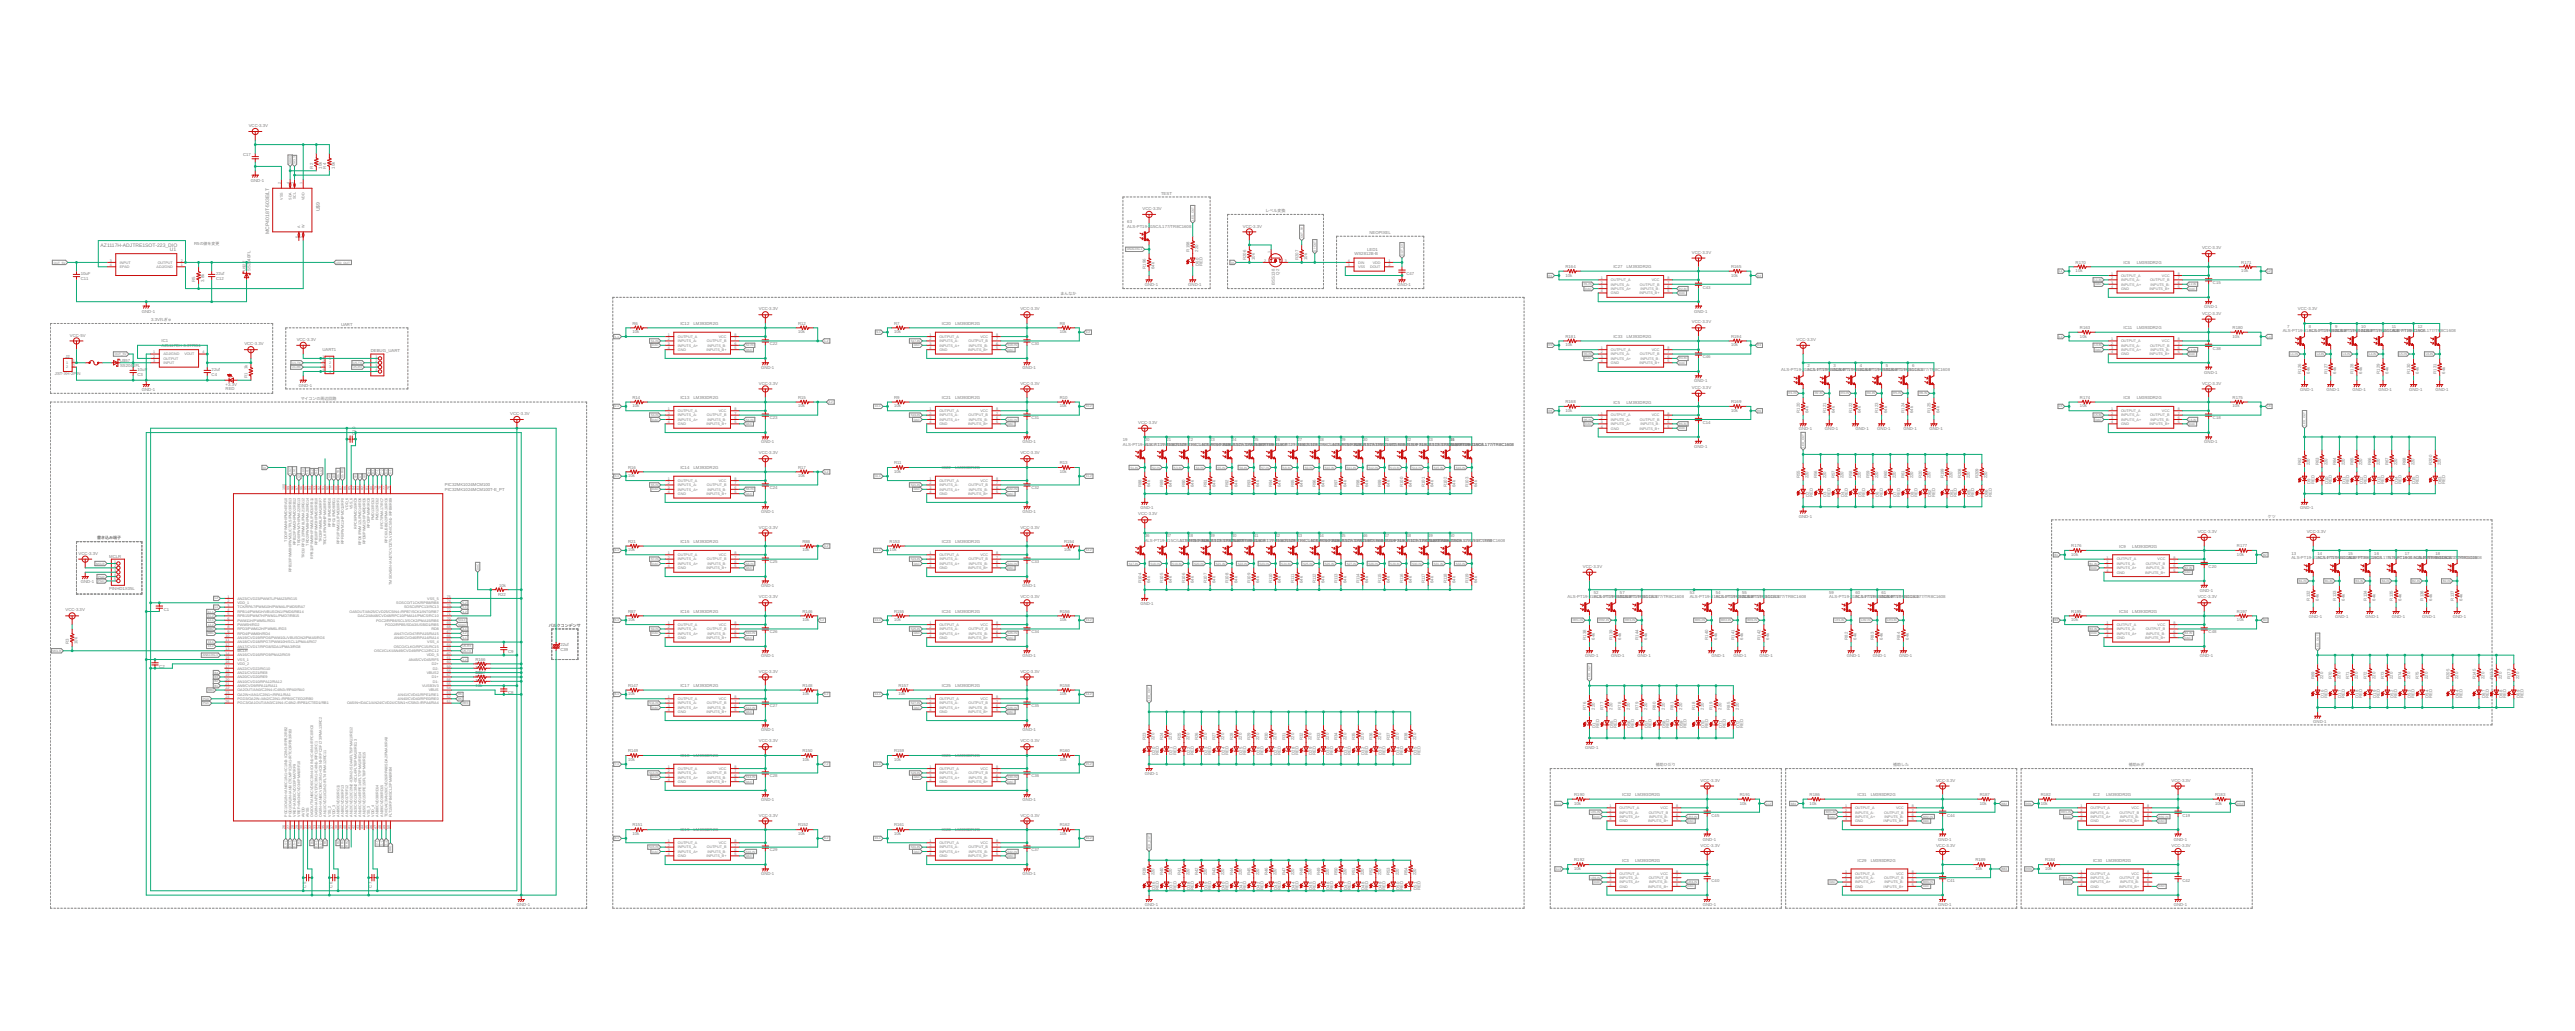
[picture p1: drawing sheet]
<svg xmlns="http://www.w3.org/2000/svg" width="1500mm" height="600mm" viewBox="0 0 1500 600" stroke-linecap="round" stroke-linejoin="round" font-family="sans-serif">
<defs><g id="words">
<g font-size="2.9" fill="#808080">
<text x="186" y="123" transform="rotate(-90 186 123)">U$9</text>
<text x="157" y="136" transform="rotate(-90 157 136)">MCP4018T-503E/LT</text>
<text x="59" y="144">AZ1117H-ADJTRE1SOT-223_DIO</text>
<text x="99" y="146">U1</text>
</g>
<g font-size="2.5" fill="#808080">
<text x="145" y="74">VCC-3.3V</text>
<text x="142" y="91">C17</text>
<text x="182" y="98" transform="rotate(-90 182 98)">R2</text>
<text x="187" y="98" transform="rotate(-90 187 98)">10k</text>
<text x="190" y="98" transform="rotate(-90 190 98)">R4</text>
<text x="195" y="98" transform="rotate(-90 195 98)">10k</text>
<text x="146" y="106">GND-1</text>
<text x="676" y="113">TEST</text>
<text x="666" y="122">VCC-3.3V</text>
<text x="737" y="124">レベル変換</text>
<text x="657" y="130">63</text>
<text x="657" y="132">ALS-PT19-315C/L177/TR8C1608</text>
<text x="724" y="132">VCC-3.3V</text>
<text x="798" y="136">NEOPIXEL</text>
<text x="113" y="143">R5の値を変更</text>
<text x="693" y="146" transform="rotate(-90 693 146)">R198</text>
<text x="698" y="146" transform="rotate(-90 698 146)">220</text>
<text x="789" y="149">WS2812B-B</text>
<text x="796" y="146">LED1</text>
<text x="986" y="148">VCC-3.3V</text>
<text x="1283" y="145">VCC-3.3V</text>
<text x="698" y="155" transform="rotate(-90 698 155)">D60</text>
<text x="700" y="155" transform="rotate(-90 700 155)">RED</text>
<text x="726" y="151" transform="rotate(-90 726 151)">R206</text>
<text x="731" y="151" transform="rotate(-90 731 151)">10k</text>
<text x="756" y="151" transform="rotate(-90 756 151)">R207</text>
<text x="761" y="151" transform="rotate(-90 761 151)">10k</text>
<text x="912" y="156">R164</text>
<text x="1008" y="156">R165</text>
<text x="1209" y="153">R170</text>
<text x="1237" y="154">IC6</text>
<text x="1245" y="154">LM393DR2G</text>
<text x="1306" y="153">R171</text>
<text x="47" y="160">10uF</text>
<text x="126" y="160">22uf</text>
<text x="143" y="158" transform="rotate(-90 143 158)">U$27</text>
<text x="146" y="158" transform="rotate(-90 146 158)">SS2040FL</text>
<text x="667" y="157" transform="rotate(-90 667 157)">R196</text>
<text x="673" y="157" transform="rotate(-90 673 157)">64k</text>
<text x="745" y="160" transform="rotate(-90 745 160)">Q2</text>
<text x="819" y="160">C47</text>
<text x="912" y="161">10k</text>
<text x="940" y="156">IC27</text>
<text x="947" y="156">LM393DR2G</text>
<text x="1008" y="161">10k</text>
<text x="1209" y="158">10k</text>
<text x="1306" y="158">10k</text>
<text x="47" y="163">C11</text>
<text x="114" y="164" transform="rotate(-90 114 164)">R5</text>
<text x="119" y="164" transform="rotate(-90 119 164)">3.8k</text>
<text x="126" y="163">C12</text>
<text x="667" y="167">GND-1</text>
<text x="692" y="167">GND-1</text>
<text x="743" y="166" transform="rotate(-90 743 166)">BSS138</text>
<text x="814" y="167">GND-1</text>
<text x="992" y="168">C43</text>
<text x="1289" y="165">C15</text>
<text x="618" y="172">まんなか</text>
<text x="1284" y="179">GND-1</text>
<text x="83" y="182">GND-1</text>
<text x="442" y="181">VCC-3.3V</text>
<text x="594" y="181">VCC-3.3V</text>
<text x="987" y="182">GND-1</text>
<text x="1283" y="183">VCC-3.3V</text>
<text x="1339" y="181">VCC-3.3V</text>
<text x="88" y="187">3.3Vれぎゅ</text>
<text x="199" y="190">UART</text>
<text x="368" y="189">R6</text>
<text x="396" y="189">IC12</text>
<text x="404" y="189">LM393DR2G</text>
<text x="465" y="189">R12</text>
<text x="521" y="189">R7</text>
<text x="549" y="189">IC20</text>
<text x="556" y="189">LM393DR2G</text>
<text x="617" y="189">R8</text>
<text x="986" y="188">VCC-3.3V</text>
<text x="1212" y="191">R163</text>
<text x="1237" y="192">IC11</text>
<text x="1245" y="192">LM393DR2G</text>
<text x="1301" y="191">R180</text>
<text x="1332" y="191">7</text>
<text x="1345" y="191">8</text>
<text x="1360" y="191">9</text>
<text x="1375" y="191">10</text>
<text x="1393" y="191">11</text>
<text x="1408" y="191">12</text>
<text x="41" y="196">VCC-5V</text>
<text x="368" y="194">10k</text>
<text x="465" y="194">10k</text>
<text x="521" y="194">10k</text>
<text x="617" y="194">10k</text>
<text x="912" y="197">R181</text>
<text x="940" y="197">IC33</text>
<text x="947" y="197">LM393DR2G</text>
<text x="1008" y="197">R194</text>
<text x="1212" y="197">10k</text>
<text x="1301" y="197">10k</text>
<text x="1330" y="193">ALS-PT19-315C/L177/TR</text>
<text x="1345" y="193">ALS-PT19-381C1608</text>
<text x="1360" y="193">5C/L177/TR</text>
<text x="1360" y="193">ALS-PT19-381C1608</text>
<text x="1375" y="193">5C/L177/TR</text>
<text x="1375" y="193">ALS-PT19-381C1A01S-PT19-315C/L177/TR</text>
<text x="1391" y="193">5C6/LL877/TR8C1608</text>
<text x="1422" y="193">8C1608</text>
<text x="94" y="202">AZ1117CH-3.3TRG1</text>
<text x="94" y="199">IC1</text>
<text x="142" y="201">VCC-3.3V</text>
<text x="173" y="198">VCC-3.3V</text>
<text x="448" y="201">C22</text>
<text x="601" y="201">C30</text>
<text x="912" y="202">10k</text>
<text x="1008" y="202">10k</text>
<text x="1047" y="198">VCC-3.3V</text>
<text x="1289" y="204">C38</text>
<text x="38" y="208">J2</text>
<text x="188" y="205">UART1</text>
<text x="216" y="205">DEBUG_UART</text>
<text x="992" y="209">C46</text>
<text x="70" y="213">SS2040FL</text>
<text x="70" y="211">U$57</text>
<text x="144" y="215" transform="rotate(-90 144 215)">1k</text>
<text x="443" y="215">GND-1</text>
<text x="596" y="215">GND-1</text>
<text x="1053" y="214">2</text>
<text x="1068" y="214">3</text>
<text x="1083" y="214">4</text>
<text x="1099" y="214">5</text>
<text x="1114" y="214">6</text>
<text x="32" y="218">JST-XH-2PI</text>
<text x="45" y="218">N</text>
<text x="80" y="219">C3</text>
<text x="80" y="216">10uF</text>
<text x="123" y="219">C4</text>
<text x="123" y="216">22uf</text>
<text x="144" y="220" transform="rotate(-90 144 220)">R1</text>
<text x="1038" y="216">ALS-PT19-315C/L177/TR</text>
<text x="1053" y="216">ALS-PT19-381C1608</text>
<text x="1068" y="216">5C/L177/TR</text>
<text x="1068" y="216">ALS-PT19-381C1608</text>
<text x="1083" y="216">5C/L177/TR</text>
<text x="1083" y="216">ALS-PT19-381C1608</text>
<text x="1099" y="216">5C/L177/TR</text>
<text x="1099" y="216">ALS-PT19-381C1608</text>
<text x="1114" y="216">5C/L177/TR</text>
<text x="1127" y="216">8C1608</text>
<text x="1284" y="217">GND-1</text>
<text x="1341" y="217" transform="rotate(-90 1341 217)">R126</text>
<text x="1346" y="217" transform="rotate(-90 1346 217)">64k</text>
<text x="1356" y="217" transform="rotate(-90 1356 217)">R127</text>
<text x="1361" y="217" transform="rotate(-90 1361 217)">64k</text>
<text x="1371" y="217" transform="rotate(-90 1371 217)">R128</text>
<text x="1376" y="217" transform="rotate(-90 1376 217)">64k</text>
<text x="1386" y="217" transform="rotate(-90 1386 217)">R129</text>
<text x="1391" y="217" transform="rotate(-90 1391 217)">64k</text>
<text x="1404" y="217" transform="rotate(-90 1404 217)">R130</text>
<text x="1409" y="217" transform="rotate(-90 1409 217)">64k</text>
<text x="1419" y="217" transform="rotate(-90 1419 217)">R131</text>
<text x="1424" y="217" transform="rotate(-90 1424 217)">64k</text>
<text x="83" y="228">GND-1</text>
<text x="131" y="227">RED</text>
<text x="131" y="225">+3.3V</text>
<text x="174" y="225">GND-1</text>
<text x="442" y="224">VCC-3.3V</text>
<text x="594" y="224">VCC-3.3V</text>
<text x="986" y="226">VCC-3.3V</text>
<text x="987" y="223">GND-1</text>
<text x="1283" y="224">VCC-3.3V</text>
<text x="1340" y="228">GND-1</text>
<text x="1355" y="228">GND-1</text>
<text x="1370" y="228">GND-1</text>
<text x="1386" y="228">GND-1</text>
<text x="1403" y="228">GND-1</text>
<text x="1419" y="228">GND-1</text>
<text x="175" y="233">マイコンの周辺回路</text>
<text x="368" y="232">R14</text>
<text x="396" y="232">IC13</text>
<text x="404" y="232">LM393DR2G</text>
<text x="465" y="232">R15</text>
<text x="521" y="232">R9</text>
<text x="549" y="232">IC21</text>
<text x="556" y="232">LM393DR2G</text>
<text x="617" y="232">R10</text>
<text x="1212" y="232">R174</text>
<text x="1237" y="232">IC8</text>
<text x="1245" y="232">LM393DR2G</text>
<text x="1301" y="232">R175</text>
<text x="368" y="237">10k</text>
<text x="465" y="237">10k</text>
<text x="521" y="237">10k</text>
<text x="617" y="237">10k</text>
<text x="912" y="240">10k</text>
<text x="912" y="235">R168</text>
<text x="940" y="235">IC5</text>
<text x="947" y="235">LM393DR2G</text>
<text x="1008" y="240">10k</text>
<text x="1008" y="235">R169</text>
<text x="1212" y="237">10k</text>
<text x="1301" y="237">10k</text>
<text x="297" y="242">VCC-3.3V</text>
<text x="448" y="244">C23</text>
<text x="601" y="244">C31</text>
<text x="1048" y="240" transform="rotate(-90 1048 240)">R120</text>
<text x="1054" y="240" transform="rotate(-90 1054 240)">64k</text>
<text x="1064" y="240" transform="rotate(-90 1064 240)">R121</text>
<text x="1069" y="240" transform="rotate(-90 1069 240)">64k</text>
<text x="1079" y="240" transform="rotate(-90 1079 240)">R122</text>
<text x="1084" y="240" transform="rotate(-90 1084 240)">64k</text>
<text x="1094" y="240" transform="rotate(-90 1094 240)">R123</text>
<text x="1099" y="240" transform="rotate(-90 1099 240)">64k</text>
<text x="1109" y="240" transform="rotate(-90 1109 240)">R124</text>
<text x="1114" y="240" transform="rotate(-90 1114 240)">64k</text>
<text x="1125" y="240" transform="rotate(-90 1125 240)">R125</text>
<text x="1130" y="240" transform="rotate(-90 1130 240)">64k</text>
<text x="1289" y="244">C18</text>
<text x="207" y="251" transform="rotate(-90 207 251)">10</text>
<text x="663" y="247">VCC-3.3V</text>
<text x="992" y="247">C14</text>
<text x="1048" y="251">GND-1</text>
<text x="1063" y="251">GND-1</text>
<text x="1081" y="251">GND-1</text>
<text x="1094" y="251">GND-1</text>
<text x="1109" y="251">GND-1</text>
<text x="1124" y="251">GND-1</text>
<text x="207" y="253" transform="rotate(-90 207 253)">C</text>
<text x="654" y="257">19</text>
<text x="667" y="257">20</text>
<text x="680" y="257">21</text>
<text x="692" y="257">22</text>
<text x="705" y="257">23</text>
<text x="718" y="257">24</text>
<text x="730" y="257">25</text>
<text x="743" y="257">26</text>
<text x="756" y="257">27</text>
<text x="768" y="257">28</text>
<text x="781" y="257">29</text>
<text x="794" y="257">30</text>
<text x="807" y="257">31</text>
<text x="819" y="257">32</text>
<text x="832" y="257">33</text>
<text x="845" y="257">34</text>
<text x="846" y="257">5</text>
<text x="443" y="258">GND-1</text>
<text x="596" y="258">GND-1</text>
<text x="654" y="259">ALS-PT19-3A1L5SC-PT19-3ARSC/LT6798/TR8C1177/TPLT81-913A058C</text>
<text x="672" y="259">/L177/T1L58C-P11107-315C/LALS-</text>
<text x="700" y="259">608</text>
<text x="705" y="259">ARSCP-T61L9S--3PL5179/LT1758/C/LL67-8/TR8C1L6CPT19-315C/L177/TR8C1177/TPLT81-913A058C</text>
<text x="718" y="259">/1T1C7-/31R7CT118071608</text>
<text x="730" y="259">ARSCPT19-3A15S0-8</text>
<text x="749" y="259">/L177/TR8C1608</text>
<text x="756" y="259">ALS-PT19-315C/LALS-ARSCP-T61L9S--3PL5179/LT1758/C/L177/TR8CPL61-8-3AL9C</text>
<text x="776" y="259">608</text>
<text x="794" y="259">/1T1C7-/31R7CT1608</text>
<text x="808" y="259">R8C1ALS-A1TS09PT15S--3PL5179/LT1758/C/LL67-8/TR8C1608</text>
<text x="814" y="259">608</text>
<text x="832" y="259">/1T1C7-/31R7CT118071608</text>
<text x="845" y="259">ARSCPT19-315C/L177/TR8C1608</text>
<text x="987" y="261">GND-1</text>
<text x="1284" y="258">GND-1</text>
<text x="442" y="264">VCC-3.3V</text>
<text x="594" y="264">VCC-3.3V</text>
<text x="366" y="273">R16</text>
<text x="396" y="273">IC14</text>
<text x="404" y="273">LM393DR2G</text>
<text x="465" y="273">R17</text>
<text x="521" y="275">10k</text>
<text x="521" y="270">R11</text>
<text x="549" y="273">IC22</text>
<text x="556" y="273">LM393DR2G</text>
<text x="617" y="275">10k</text>
<text x="617" y="270">R13</text>
<text x="1341" y="271" transform="rotate(-90 1341 271)">R62</text>
<text x="1346" y="271" transform="rotate(-90 1346 271)">220</text>
<text x="1351" y="271" transform="rotate(-90 1351 271)">R63</text>
<text x="1356" y="271" transform="rotate(-90 1356 271)">220</text>
<text x="1361" y="271" transform="rotate(-90 1361 271)">R64</text>
<text x="1366" y="271" transform="rotate(-90 1366 271)">220</text>
<text x="1371" y="271" transform="rotate(-90 1371 271)">R65</text>
<text x="1376" y="271" transform="rotate(-90 1376 271)">220</text>
<text x="1381" y="271" transform="rotate(-90 1381 271)">R66</text>
<text x="1386" y="271" transform="rotate(-90 1386 271)">220</text>
<text x="1391" y="271" transform="rotate(-90 1391 271)">R67</text>
<text x="1396" y="271" transform="rotate(-90 1396 271)">220</text>
<text x="1402" y="271" transform="rotate(-90 1402 271)">R68</text>
<text x="1407" y="271" transform="rotate(-90 1407 271)">220</text>
<text x="1417" y="271" transform="rotate(-90 1417 271)">R200</text>
<text x="1422" y="271" transform="rotate(-90 1422 271)">220</text>
<text x="366" y="278">10k</text>
<text x="465" y="278">10k</text>
<text x="1048" y="278" transform="rotate(-90 1048 278)">R55</text>
<text x="1054" y="278" transform="rotate(-90 1054 278)">220</text>
<text x="1059" y="278" transform="rotate(-90 1059 278)">R56</text>
<text x="1064" y="278" transform="rotate(-90 1064 278)">220</text>
<text x="1069" y="278" transform="rotate(-90 1069 278)">R57</text>
<text x="1074" y="278" transform="rotate(-90 1074 278)">220</text>
<text x="1079" y="278" transform="rotate(-90 1079 278)">R58</text>
<text x="1084" y="278" transform="rotate(-90 1084 278)">220</text>
<text x="1089" y="278" transform="rotate(-90 1089 278)">R59</text>
<text x="1094" y="278" transform="rotate(-90 1094 278)">220</text>
<text x="1099" y="278" transform="rotate(-90 1099 278)">R60</text>
<text x="1104" y="278" transform="rotate(-90 1104 278)">220</text>
<text x="1109" y="278" transform="rotate(-90 1109 278)">R61</text>
<text x="1114" y="278" transform="rotate(-90 1114 278)">220</text>
<text x="1120" y="278" transform="rotate(-90 1120 278)">R20</text>
<text x="1125" y="278" transform="rotate(-90 1125 278)">220</text>
<text x="1132" y="278" transform="rotate(-90 1132 278)">R199</text>
<text x="1137" y="278" transform="rotate(-90 1137 278)">220</text>
<text x="1142" y="278" transform="rotate(-90 1142 278)">R208</text>
<text x="1148" y="278" transform="rotate(-90 1148 278)">220</text>
<text x="1153" y="278" transform="rotate(-90 1153 278)">R209</text>
<text x="1158" y="278" transform="rotate(-90 1158 278)">220</text>
<text x="1346" y="282" transform="rotate(-90 1346 282)">D9</text>
<text x="1348" y="282" transform="rotate(-90 1348 282)">RED</text>
<text x="1356" y="282" transform="rotate(-90 1356 282)">D10</text>
<text x="1358" y="282" transform="rotate(-90 1358 282)">RED</text>
<text x="1366" y="282" transform="rotate(-90 1366 282)">D11</text>
<text x="1368" y="282" transform="rotate(-90 1368 282)">RED</text>
<text x="1376" y="282" transform="rotate(-90 1376 282)">D12</text>
<text x="1379" y="282" transform="rotate(-90 1379 282)">RED</text>
<text x="1387" y="282" transform="rotate(-90 1387 282)">D13</text>
<text x="1389" y="282" transform="rotate(-90 1389 282)">RED</text>
<text x="1397" y="282" transform="rotate(-90 1397 282)">D14</text>
<text x="1399" y="282" transform="rotate(-90 1399 282)">RED</text>
<text x="1407" y="282" transform="rotate(-90 1407 282)">D15</text>
<text x="1409" y="282" transform="rotate(-90 1409 282)">RED</text>
<text x="1422" y="282" transform="rotate(-90 1422 282)">D63</text>
<text x="1424" y="282" transform="rotate(-90 1424 282)">RED</text>
<text x="259" y="286">PIC32MK1024MCM100T-E_PT</text>
<text x="259" y="283">PIC32MK1024MCM100</text>
<text x="448" y="285">C24</text>
<text x="601" y="285">C32</text>
<text x="665" y="284" transform="rotate(-90 665 284)">R88</text>
<text x="670" y="284" transform="rotate(-90 670 284)">64k</text>
<text x="678" y="284" transform="rotate(-90 678 284)">R89</text>
<text x="683" y="284" transform="rotate(-90 683 284)">64k</text>
<text x="690" y="284" transform="rotate(-90 690 284)">R90</text>
<text x="695" y="284" transform="rotate(-90 695 284)">64k</text>
<text x="703" y="284" transform="rotate(-90 703 284)">R91</text>
<text x="708" y="284" transform="rotate(-90 708 284)">64k</text>
<text x="716" y="284" transform="rotate(-90 716 284)">R92</text>
<text x="721" y="284" transform="rotate(-90 721 284)">64k</text>
<text x="728" y="284" transform="rotate(-90 728 284)">R93</text>
<text x="734" y="284" transform="rotate(-90 734 284)">64k</text>
<text x="741" y="284" transform="rotate(-90 741 284)">R94</text>
<text x="746" y="284" transform="rotate(-90 746 284)">64k</text>
<text x="754" y="284" transform="rotate(-90 754 284)">R95</text>
<text x="759" y="284" transform="rotate(-90 759 284)">64k</text>
<text x="767" y="284" transform="rotate(-90 767 284)">R96</text>
<text x="772" y="284" transform="rotate(-90 772 284)">64k</text>
<text x="779" y="284" transform="rotate(-90 779 284)">R97</text>
<text x="784" y="284" transform="rotate(-90 784 284)">64k</text>
<text x="792" y="284" transform="rotate(-90 792 284)">R98</text>
<text x="797" y="284" transform="rotate(-90 797 284)">64k</text>
<text x="805" y="284" transform="rotate(-90 805 284)">R99</text>
<text x="810" y="284" transform="rotate(-90 810 284)">64k</text>
<text x="817" y="284" transform="rotate(-90 817 284)">R100</text>
<text x="822" y="284" transform="rotate(-90 822 284)">64k</text>
<text x="830" y="284" transform="rotate(-90 830 284)">R101</text>
<text x="835" y="284" transform="rotate(-90 835 284)">64k</text>
<text x="843" y="284" transform="rotate(-90 843 284)">R102</text>
<text x="848" y="284" transform="rotate(-90 848 284)">64k</text>
<text x="855" y="284" transform="rotate(-90 855 284)">R103</text>
<text x="861" y="284" transform="rotate(-90 861 284)">64k</text>
<text x="1054" y="289" transform="rotate(-90 1054 289)">D2</text>
<text x="1056" y="289" transform="rotate(-90 1056 289)">RED</text>
<text x="1064" y="289" transform="rotate(-90 1064 289)">D3</text>
<text x="1066" y="289" transform="rotate(-90 1066 289)">RED</text>
<text x="1074" y="289" transform="rotate(-90 1074 289)">D4</text>
<text x="1076" y="289" transform="rotate(-90 1076 289)">RED</text>
<text x="1084" y="289" transform="rotate(-90 1084 289)">D5</text>
<text x="1087" y="289" transform="rotate(-90 1087 289)">RED</text>
<text x="1095" y="289" transform="rotate(-90 1095 289)">D6</text>
<text x="1097" y="289" transform="rotate(-90 1097 289)">RED</text>
<text x="1105" y="289" transform="rotate(-90 1105 289)">D7</text>
<text x="1107" y="289" transform="rotate(-90 1107 289)">RED</text>
<text x="1115" y="289" transform="rotate(-90 1115 289)">D8</text>
<text x="1117" y="289" transform="rotate(-90 1117 289)">RED</text>
<text x="1125" y="289" transform="rotate(-90 1125 289)">D62</text>
<text x="1127" y="289" transform="rotate(-90 1127 289)">RED</text>
<text x="1138" y="289" transform="rotate(-90 1138 289)">D61</text>
<text x="1140" y="289" transform="rotate(-90 1140 289)">RED</text>
<text x="1148" y="289" transform="rotate(-90 1148 289)">D65</text>
<text x="1150" y="289" transform="rotate(-90 1150 289)">RED</text>
<text x="1158" y="289" transform="rotate(-90 1158 289)">D66</text>
<text x="1160" y="289" transform="rotate(-90 1160 289)">RED</text>
<text x="443" y="299">GND-1</text>
<text x="596" y="299">GND-1</text>
<text x="664" y="296">GND-1</text>
<text x="1340" y="296">GND-1</text>
<text x="663" y="300">VCC-3.3V</text>
<text x="1048" y="301">GND-1</text>
<text x="1321" y="301">ケツ</text>
<text x="442" y="308">VCC-3.3V</text>
<text x="594" y="308">VCC-3.3V</text>
<text x="1280" y="310">VCC-3.3V</text>
<text x="1344" y="310">VCC-3.3V</text>
<text x="57" y="314">書き込み端⼦</text>
<text x="366" y="316">R21</text>
<text x="396" y="316">IC15</text>
<text x="404" y="316">LM393DR2G</text>
<text x="467" y="316">R86</text>
<text x="518" y="316">R153</text>
<text x="549" y="316">IC23</text>
<text x="556" y="316">LM393DR2G</text>
<text x="620" y="316">R154</text>
<text x="667" y="315">ALS-PT19-315C/LALS-</text>
<text x="667" y="313">36</text>
<text x="680" y="313">37</text>
<text x="687" y="315">177/TPLT81-913A058C</text>
<text x="692" y="315">ARSCP-T61L9S--3PL5179/LT1758/C/LL67-8/TR8C1L6CPT19-3ARSC/LT6798/TR8C1177/TPLT81-913A058C</text>
<text x="692" y="313">38</text>
<text x="705" y="313">39</text>
<text x="705" y="315">/1T1C7-/31R7CT118071608</text>
<text x="718" y="315">ARSCPT19-3A15S0-8</text>
<text x="718" y="313">40</text>
<text x="730" y="313">41</text>
<text x="736" y="315">/L177/T1L58C-P11107-315C/LALS-ARSCP-T61L9S--3PL5179/LT1758/C/L177/TR8CPL61-8-3AL9C</text>
<text x="743" y="313">42</text>
<text x="756" y="313">43</text>
<text x="764" y="315">608</text>
<text x="768" y="313">44</text>
<text x="781" y="313">45</text>
<text x="782" y="315">/1T1C7-/31R7CT1608</text>
<text x="794" y="313">46</text>
<text x="795" y="315">R8C1ALS-A1TS09PT15S--3PL5179/LT1758/C/LL67-8/T1L8-3P15109/L177/T/L177/TR8C1608</text>
<text x="802" y="315">608</text>
<text x="807" y="313">47</text>
<text x="819" y="313">48</text>
<text x="820" y="315">/1T1C7-/31R7CT118071A098C1T6C8-315C</text>
<text x="832" y="315">ARSCPT6RS-</text>
<text x="832" y="313">49</text>
<text x="845" y="313">50</text>
<text x="859" y="315">R8C1608</text>
<text x="46" y="323">VCC-3.3V</text>
<text x="366" y="321">10k</text>
<text x="467" y="321">10k</text>
<text x="518" y="321">10k</text>
<text x="620" y="321">10k</text>
<text x="1207" y="324">10k</text>
<text x="1207" y="318">R176</text>
<text x="1235" y="319">IC9</text>
<text x="1242" y="319">LM393DR2G</text>
<text x="1303" y="324">10k</text>
<text x="1303" y="318">R177</text>
<text x="1335" y="323">13</text>
<text x="1350" y="323">14</text>
<text x="1368" y="323">15</text>
<text x="1383" y="323">16</text>
<text x="1401" y="323">17</text>
<text x="1419" y="323">18</text>
<text x="64" y="325">MCLR</text>
<text x="448" y="328">C25</text>
<text x="601" y="328">C33</text>
<text x="1335" y="325">ALS-PT19-315C/L177/TR</text>
<text x="1350" y="325">ALS-PT19-381C1A01S-PT19-315C/L17ALS-</text>
<text x="1365" y="325">5C6/LL877/TR8C1608</text>
<text x="1391" y="325">7/TR</text>
<text x="1396" y="325">PT19-315CSLP7-</text>
<text x="1396" y="325">8C1608 ALA/L-1ST71TR8C1608</text>
<text x="1414" y="325">P/T19-315C/L17</text>
<text x="1416" y="325">9-315C/L177/T7R8C1608</text>
<text x="1433" y="325">/TR8C1608</text>
<text x="922" y="331">VCC-3.3V</text>
<text x="1287" y="331">C20</text>
<text x="47" y="339">GND-1</text>
<text x="291" y="342">10k</text>
<text x="443" y="342">GND-1</text>
<text x="596" y="342">GND-1</text>
<text x="665" y="339" transform="rotate(-90 665 339)">R104</text>
<text x="670" y="339" transform="rotate(-90 670 339)">64k</text>
<text x="678" y="339" transform="rotate(-90 678 339)">R105</text>
<text x="683" y="339" transform="rotate(-90 683 339)">64k</text>
<text x="690" y="339" transform="rotate(-90 690 339)">R106</text>
<text x="695" y="339" transform="rotate(-90 695 339)">64k</text>
<text x="703" y="339" transform="rotate(-90 703 339)">R107</text>
<text x="708" y="339" transform="rotate(-90 708 339)">64k</text>
<text x="716" y="339" transform="rotate(-90 716 339)">R108</text>
<text x="721" y="339" transform="rotate(-90 721 339)">64k</text>
<text x="728" y="339" transform="rotate(-90 728 339)">R109</text>
<text x="734" y="339" transform="rotate(-90 734 339)">64k</text>
<text x="741" y="339" transform="rotate(-90 741 339)">R110</text>
<text x="746" y="339" transform="rotate(-90 746 339)">64k</text>
<text x="754" y="339" transform="rotate(-90 754 339)">R111</text>
<text x="759" y="339" transform="rotate(-90 759 339)">64k</text>
<text x="767" y="339" transform="rotate(-90 767 339)">R112</text>
<text x="772" y="339" transform="rotate(-90 772 339)">64k</text>
<text x="779" y="339" transform="rotate(-90 779 339)">R113</text>
<text x="784" y="339" transform="rotate(-90 784 339)">64k</text>
<text x="792" y="339" transform="rotate(-90 792 339)">R114</text>
<text x="797" y="339" transform="rotate(-90 797 339)">64k</text>
<text x="805" y="339" transform="rotate(-90 805 339)">R115</text>
<text x="810" y="339" transform="rotate(-90 810 339)">64k</text>
<text x="817" y="339" transform="rotate(-90 817 339)">R116</text>
<text x="822" y="339" transform="rotate(-90 822 339)">64k</text>
<text x="830" y="339" transform="rotate(-90 830 339)">R117</text>
<text x="835" y="339" transform="rotate(-90 835 339)">64k</text>
<text x="843" y="339" transform="rotate(-90 843 339)">R118</text>
<text x="848" y="339" transform="rotate(-90 848 339)">64k</text>
<text x="855" y="339" transform="rotate(-90 855 339)">R119</text>
<text x="861" y="339" transform="rotate(-90 861 339)">64k</text>
<text x="64" y="343">PINHD1X05L</text>
<text x="290" y="347">R22</text>
<text x="928" y="346">52</text>
<text x="944" y="346">57</text>
<text x="984" y="346">53</text>
<text x="1000" y="346">54</text>
<text x="1015" y="346">55</text>
<text x="1066" y="346">59</text>
<text x="1081" y="346">60</text>
<text x="1096" y="346">61</text>
<text x="1281" y="344">GND-1</text>
<text x="442" y="348">VCC-3.3V</text>
<text x="594" y="348">VCC-3.3V</text>
<text x="664" y="352">GND-1</text>
<text x="913" y="348">ALS-PT19-315C/L177/TR</text>
<text x="928" y="348">ALS-PT19-381C1608</text>
<text x="944" y="348">5C/L177/TR</text>
<text x="944" y="348">ALS-PT19-381C1608</text>
<text x="959" y="348">5C/L177/TR8C1608</text>
<text x="984" y="348">ALS-PT19-315C/L177/TR</text>
<text x="1000" y="348">ALS-PT19-381C1608</text>
<text x="1015" y="348">5C/L177/TR</text>
<text x="1015" y="348">ALS-PT19-381C1608</text>
<text x="1030" y="348">5C/L177/TR8C1608</text>
<text x="1066" y="348">ALS-PT19-315C/L177/TR</text>
<text x="1081" y="348">ALS-PT19-381C1608</text>
<text x="1096" y="348">5C/L177/TR</text>
<text x="1096" y="348">ALS-PT19-381C1608</text>
<text x="1111" y="348">5C/L177/TR8C1608</text>
<text x="1280" y="348">VCC-3.3V</text>
<text x="1346" y="350" transform="rotate(-90 1346 350)">R132</text>
<text x="1351" y="350" transform="rotate(-90 1351 350)">64k</text>
<text x="1361" y="350" transform="rotate(-90 1361 350)">R133</text>
<text x="1366" y="350" transform="rotate(-90 1366 350)">64k</text>
<text x="1379" y="350" transform="rotate(-90 1379 350)">R134</text>
<text x="1384" y="350" transform="rotate(-90 1384 350)">64k</text>
<text x="1394" y="350" transform="rotate(-90 1394 350)">R135</text>
<text x="1399" y="350" transform="rotate(-90 1399 350)">64k</text>
<text x="1412" y="350" transform="rotate(-90 1412 350)">R136</text>
<text x="1417" y="350" transform="rotate(-90 1417 350)">64k</text>
<text x="1429" y="350" transform="rotate(-90 1429 350)">R137</text>
<text x="1435" y="350" transform="rotate(-90 1435 350)">64k</text>
<text x="38" y="356">VCC-3.3V</text>
<text x="95" y="356">C1</text>
<text x="366" y="357">R87</text>
<text x="396" y="357">IC16</text>
<text x="404" y="357">LM393DR2G</text>
<text x="467" y="357">R146</text>
<text x="521" y="357">R155</text>
<text x="549" y="357">IC24</text>
<text x="556" y="357">LM393DR2G</text>
<text x="617" y="357">R156</text>
<text x="1207" y="357">R195</text>
<text x="1235" y="357">IC34</text>
<text x="1242" y="357">LM393DR2G</text>
<text x="1303" y="357">R197</text>
<text x="1345" y="360">GND-1</text>
<text x="1360" y="360">GND-1</text>
<text x="1378" y="360">GND-1</text>
<text x="1393" y="360">GND-1</text>
<text x="1411" y="360">GND-1</text>
<text x="1429" y="360">GND-1</text>
<text x="320" y="365">バル</text>
<text x="324" y="365">クコンデンサ</text>
<text x="366" y="362">10k</text>
<text x="467" y="362">10k</text>
<text x="521" y="362">10k</text>
<text x="617" y="362">10k</text>
<text x="1207" y="362">10k</text>
<text x="1303" y="362">10k</text>
<text x="448" y="369">C26</text>
<text x="601" y="369">C34</text>
<text x="1287" y="369">C48</text>
<text x="40" y="375" transform="rotate(-90 40 375)">R3</text>
<text x="45" y="375" transform="rotate(-90 45 375)">10k</text>
<text x="326" y="376">22uf</text>
<text x="924" y="372" transform="rotate(-90 924 372)">R138</text>
<text x="929" y="372" transform="rotate(-90 929 372)">64k</text>
<text x="939" y="372" transform="rotate(-90 939 372)">R139</text>
<text x="944" y="372" transform="rotate(-90 944 372)">64k</text>
<text x="954" y="372" transform="rotate(-90 954 372)">R144</text>
<text x="960" y="372" transform="rotate(-90 960 372)">64k</text>
<text x="995" y="372" transform="rotate(-90 995 372)">R140</text>
<text x="1000" y="372" transform="rotate(-90 1000 372)">64k</text>
<text x="1010" y="372" transform="rotate(-90 1010 372)">R141</text>
<text x="1015" y="372" transform="rotate(-90 1015 372)">64k</text>
<text x="1026" y="372" transform="rotate(-90 1026 372)">R142</text>
<text x="1031" y="372" transform="rotate(-90 1031 372)">64k</text>
<text x="1076" y="372" transform="rotate(-90 1076 372)">R82</text>
<text x="1081" y="372" transform="rotate(-90 1081 372)">64k</text>
<text x="1092" y="372" transform="rotate(-90 1092 372)">R83</text>
<text x="1097" y="372" transform="rotate(-90 1097 372)">64k</text>
<text x="1107" y="372" transform="rotate(-90 1107 372)">R84</text>
<text x="1112" y="372" transform="rotate(-90 1112 372)">64k</text>
<text x="296" y="380">C9</text>
<text x="326" y="379">C39</text>
<text x="443" y="383">GND-1</text>
<text x="596" y="383">GND-1</text>
<text x="923" y="383">GND-1</text>
<text x="939" y="383">GND-1</text>
<text x="954" y="383">GND-1</text>
<text x="997" y="383">GND-1</text>
<text x="1010" y="383">GND-1</text>
<text x="1025" y="383">GND-1</text>
<text x="1076" y="383">GND-1</text>
<text x="1091" y="383">GND-1</text>
<text x="1106" y="383">GND-1</text>
<text x="1281" y="383">GND-1</text>
<text x="93" y="389">C2</text>
<text x="277" y="390">10k</text>
<text x="277" y="387">R143</text>
<text x="277" y="384">R166</text>
<text x="277" y="392">10k</text>
<text x="277" y="392">R167</text>
<text x="277" y="395">R178</text>
<text x="442" y="391">VCC-3.3V</text>
<text x="594" y="391">VCC-3.3V</text>
<text x="1348" y="395" transform="rotate(-90 1348 395)">R69</text>
<text x="1353" y="395" transform="rotate(-90 1353 395)">220</text>
<text x="1358" y="395" transform="rotate(-90 1358 395)">R70</text>
<text x="1363" y="395" transform="rotate(-90 1363 395)">220</text>
<text x="1368" y="395" transform="rotate(-90 1368 395)">R71</text>
<text x="1374" y="395" transform="rotate(-90 1374 395)">220</text>
<text x="1379" y="395" transform="rotate(-90 1379 395)">R72</text>
<text x="1384" y="395" transform="rotate(-90 1384 395)">220</text>
<text x="1389" y="395" transform="rotate(-90 1389 395)">R73</text>
<text x="1394" y="395" transform="rotate(-90 1394 395)">220</text>
<text x="1399" y="395" transform="rotate(-90 1399 395)">R74</text>
<text x="1404" y="395" transform="rotate(-90 1404 395)">220</text>
<text x="1409" y="395" transform="rotate(-90 1409 395)">R75</text>
<text x="1414" y="395" transform="rotate(-90 1414 395)">220</text>
<text x="1427" y="395" transform="rotate(-90 1427 395)">R205</text>
<text x="1432" y="395" transform="rotate(-90 1432 395)">220</text>
<text x="1442" y="395" transform="rotate(-90 1442 395)">R145</text>
<text x="1447" y="395" transform="rotate(-90 1447 395)">220</text>
<text x="1452" y="395" transform="rotate(-90 1452 395)">R172</text>
<text x="1457" y="395" transform="rotate(-90 1457 395)">220</text>
<text x="1462" y="395" transform="rotate(-90 1462 395)">R173</text>
<text x="1468" y="395" transform="rotate(-90 1468 395)">220</text>
<text x="277" y="397">10k</text>
<text x="277" y="400">10k</text>
<text x="366" y="400">R147</text>
<text x="396" y="400">IC17</text>
<text x="404" y="400">LM393DR2G</text>
<text x="467" y="400">R148</text>
<text x="523" y="400">R157</text>
<text x="549" y="400">IC25</text>
<text x="556" y="400">LM393DR2G</text>
<text x="617" y="400">R158</text>
<text x="296" y="404">C8</text>
<text x="366" y="405">10k</text>
<text x="467" y="405">10k</text>
<text x="523" y="405">10k</text>
<text x="617" y="405">10k</text>
<text x="1354" y="406" transform="rotate(-90 1354 406)">D16</text>
<text x="1356" y="406" transform="rotate(-90 1356 406)">RED</text>
<text x="1364" y="406" transform="rotate(-90 1364 406)">D17</text>
<text x="1366" y="406" transform="rotate(-90 1366 406)">RED</text>
<text x="1374" y="406" transform="rotate(-90 1374 406)">D18</text>
<text x="1376" y="406" transform="rotate(-90 1376 406)">RED</text>
<text x="1384" y="406" transform="rotate(-90 1384 406)">D19</text>
<text x="1386" y="406" transform="rotate(-90 1386 406)">RED</text>
<text x="1394" y="406" transform="rotate(-90 1394 406)">D52</text>
<text x="1396" y="406" transform="rotate(-90 1396 406)">RED</text>
<text x="1404" y="406" transform="rotate(-90 1404 406)">D53</text>
<text x="1407" y="406" transform="rotate(-90 1407 406)">RED</text>
<text x="1415" y="406" transform="rotate(-90 1415 406)">D54</text>
<text x="1417" y="406" transform="rotate(-90 1417 406)">RED</text>
<text x="1432" y="406" transform="rotate(-90 1432 406)">D64</text>
<text x="1435" y="406" transform="rotate(-90 1435 406)">RED</text>
<text x="1448" y="406" transform="rotate(-90 1448 406)">D67</text>
<text x="1450" y="406" transform="rotate(-90 1450 406)">RED</text>
<text x="1458" y="406" transform="rotate(-90 1458 406)">D68</text>
<text x="1460" y="406" transform="rotate(-90 1460 406)">RED</text>
<text x="1468" y="406" transform="rotate(-90 1468 406)">D69</text>
<text x="1470" y="406" transform="rotate(-90 1470 406)">RED</text>
<text x="448" y="412">C27</text>
<text x="601" y="412">C35</text>
<text x="924" y="413" transform="rotate(-90 924 413)">R76</text>
<text x="929" y="413" transform="rotate(-90 929 413)">220</text>
<text x="934" y="413" transform="rotate(-90 934 413)">R77</text>
<text x="939" y="413" transform="rotate(-90 939 413)">220</text>
<text x="944" y="413" transform="rotate(-90 944 413)">R78</text>
<text x="949" y="413" transform="rotate(-90 949 413)">220</text>
<text x="954" y="413" transform="rotate(-90 954 413)">R79</text>
<text x="960" y="413" transform="rotate(-90 960 413)">220</text>
<text x="965" y="413" transform="rotate(-90 965 413)">R80</text>
<text x="970" y="413" transform="rotate(-90 970 413)">220</text>
<text x="975" y="413" transform="rotate(-90 975 413)">R81</text>
<text x="980" y="413" transform="rotate(-90 980 413)">220</text>
<text x="988" y="413" transform="rotate(-90 988 413)">R18</text>
<text x="993" y="413" transform="rotate(-90 993 413)">220</text>
<text x="998" y="413" transform="rotate(-90 998 413)">R19</text>
<text x="1003" y="413" transform="rotate(-90 1003 413)">220</text>
<text x="1008" y="413" transform="rotate(-90 1008 413)">R85</text>
<text x="1013" y="413" transform="rotate(-90 1013 413)">220</text>
<text x="443" y="426">GND-1</text>
<text x="596" y="426">GND-1</text>
<text x="929" y="424" transform="rotate(-90 929 424)">D1</text>
<text x="932" y="424" transform="rotate(-90 932 424)">RED</text>
<text x="940" y="424" transform="rotate(-90 940 424)">D55</text>
<text x="942" y="424" transform="rotate(-90 942 424)">RED</text>
<text x="950" y="424" transform="rotate(-90 950 424)">D56</text>
<text x="952" y="424" transform="rotate(-90 952 424)">RED</text>
<text x="960" y="424" transform="rotate(-90 960 424)">D57</text>
<text x="962" y="424" transform="rotate(-90 962 424)">RED</text>
<text x="970" y="424" transform="rotate(-90 970 424)">D58</text>
<text x="972" y="424" transform="rotate(-90 972 424)">RED</text>
<text x="980" y="424" transform="rotate(-90 980 424)">D59</text>
<text x="982" y="424" transform="rotate(-90 982 424)">RED</text>
<text x="993" y="424" transform="rotate(-90 993 424)">D70</text>
<text x="995" y="424" transform="rotate(-90 995 424)">RED</text>
<text x="1003" y="424" transform="rotate(-90 1003 424)">D71</text>
<text x="1005" y="424" transform="rotate(-90 1005 424)">RED</text>
<text x="1013" y="424" transform="rotate(-90 1013 424)">D72</text>
<text x="1015" y="424" transform="rotate(-90 1015 424)">RED</text>
<text x="1348" y="421">GND-1</text>
<text x="667" y="431" transform="rotate(-90 667 431)">R23</text>
<text x="673" y="431" transform="rotate(-90 673 431)">220</text>
<text x="678" y="431" transform="rotate(-90 678 431)">R24</text>
<text x="683" y="431" transform="rotate(-90 683 431)">220</text>
<text x="688" y="431" transform="rotate(-90 688 431)">R25</text>
<text x="693" y="431" transform="rotate(-90 693 431)">220</text>
<text x="698" y="431" transform="rotate(-90 698 431)">R26</text>
<text x="703" y="431" transform="rotate(-90 703 431)">220</text>
<text x="708" y="431" transform="rotate(-90 708 431)">R27</text>
<text x="713" y="431" transform="rotate(-90 713 431)">220</text>
<text x="718" y="431" transform="rotate(-90 718 431)">R28</text>
<text x="723" y="431" transform="rotate(-90 723 431)">220</text>
<text x="728" y="431" transform="rotate(-90 728 431)">R29</text>
<text x="734" y="431" transform="rotate(-90 734 431)">220</text>
<text x="739" y="431" transform="rotate(-90 739 431)">R30</text>
<text x="744" y="431" transform="rotate(-90 744 431)">220</text>
<text x="749" y="431" transform="rotate(-90 749 431)">R31</text>
<text x="754" y="431" transform="rotate(-90 754 431)">220</text>
<text x="759" y="431" transform="rotate(-90 759 431)">R32</text>
<text x="764" y="431" transform="rotate(-90 764 431)">220</text>
<text x="769" y="431" transform="rotate(-90 769 431)">R33</text>
<text x="774" y="431" transform="rotate(-90 774 431)">220</text>
<text x="779" y="431" transform="rotate(-90 779 431)">R34</text>
<text x="784" y="431" transform="rotate(-90 784 431)">220</text>
<text x="789" y="431" transform="rotate(-90 789 431)">R35</text>
<text x="794" y="431" transform="rotate(-90 794 431)">220</text>
<text x="800" y="431" transform="rotate(-90 800 431)">R36</text>
<text x="805" y="431" transform="rotate(-90 805 431)">220</text>
<text x="810" y="431" transform="rotate(-90 810 431)">R37</text>
<text x="815" y="431" transform="rotate(-90 815 431)">220</text>
<text x="820" y="431" transform="rotate(-90 820 431)">R38</text>
<text x="825" y="431" transform="rotate(-90 825 431)">220</text>
<text x="366" y="438">R149</text>
<text x="442" y="432">VCC-3.3V</text>
<text x="467" y="438">R150</text>
<text x="521" y="438">R159</text>
<text x="594" y="432">VCC-3.3V</text>
<text x="617" y="438">R160</text>
<text x="923" y="436">GND-1</text>
<text x="366" y="443">10k</text>
<text x="396" y="441">IC18</text>
<text x="404" y="441">LM393DR2G</text>
<text x="467" y="443">10k</text>
<text x="521" y="443">10k</text>
<text x="549" y="441">IC26</text>
<text x="556" y="441">LM393DR2G</text>
<text x="617" y="443">10k</text>
<text x="673" y="439" transform="rotate(-90 673 439)">D20</text>
<text x="675" y="439" transform="rotate(-90 675 439)">RED</text>
<text x="683" y="439" transform="rotate(-90 683 439)">D21</text>
<text x="685" y="439" transform="rotate(-90 685 439)">RED</text>
<text x="693" y="439" transform="rotate(-90 693 439)">D22</text>
<text x="695" y="439" transform="rotate(-90 695 439)">RED</text>
<text x="703" y="439" transform="rotate(-90 703 439)">D23</text>
<text x="706" y="439" transform="rotate(-90 706 439)">RED</text>
<text x="714" y="439" transform="rotate(-90 714 439)">D24</text>
<text x="716" y="439" transform="rotate(-90 716 439)">RED</text>
<text x="724" y="439" transform="rotate(-90 724 439)">D25</text>
<text x="726" y="439" transform="rotate(-90 726 439)">RED</text>
<text x="734" y="439" transform="rotate(-90 734 439)">D26</text>
<text x="736" y="439" transform="rotate(-90 736 439)">RED</text>
<text x="744" y="439" transform="rotate(-90 744 439)">D27</text>
<text x="746" y="439" transform="rotate(-90 746 439)">RED</text>
<text x="754" y="439" transform="rotate(-90 754 439)">D28</text>
<text x="756" y="439" transform="rotate(-90 756 439)">RED</text>
<text x="764" y="439" transform="rotate(-90 764 439)">D29</text>
<text x="767" y="439" transform="rotate(-90 767 439)">RED</text>
<text x="775" y="439" transform="rotate(-90 775 439)">D30</text>
<text x="777" y="439" transform="rotate(-90 777 439)">RED</text>
<text x="785" y="439" transform="rotate(-90 785 439)">D31</text>
<text x="787" y="439" transform="rotate(-90 787 439)">RED</text>
<text x="795" y="439" transform="rotate(-90 795 439)">D32</text>
<text x="797" y="439" transform="rotate(-90 797 439)">RED</text>
<text x="805" y="439" transform="rotate(-90 805 439)">D33</text>
<text x="807" y="439" transform="rotate(-90 807 439)">RED</text>
<text x="815" y="439" transform="rotate(-90 815 439)">D34</text>
<text x="817" y="439" transform="rotate(-90 817 439)">RED</text>
<text x="825" y="439" transform="rotate(-90 825 439)">D35</text>
<text x="827" y="439" transform="rotate(-90 827 439)">RED</text>
<text x="965" y="446">補助ひだり</text>
<text x="1103" y="446">補助した</text>
<text x="1240" y="446">補助みぎ</text>
<text x="448" y="452">C28</text>
<text x="601" y="452">C36</text>
<text x="667" y="451">GND-1</text>
<text x="991" y="455">VCC-3.3V</text>
<text x="1128" y="455">VCC-3.3V</text>
<text x="1265" y="455">VCC-3.3V</text>
<text x="443" y="466">GND-1</text>
<text x="596" y="466">GND-1</text>
<text x="917" y="463">R190</text>
<text x="945" y="463">IC32</text>
<text x="953" y="463">LM393DR2G</text>
<text x="1014" y="463">R191</text>
<text x="1054" y="463">R186</text>
<text x="1082" y="463">IC31</text>
<text x="1090" y="463">LM393DR2G</text>
<text x="1153" y="463">R187</text>
<text x="1189" y="463">R182</text>
<text x="1219" y="463">IC2</text>
<text x="1227" y="463">LM393DR2G</text>
<text x="1290" y="463">R183</text>
<text x="917" y="468">10k</text>
<text x="1014" y="468">10k</text>
<text x="1054" y="468">10k</text>
<text x="1153" y="468">10k</text>
<text x="1189" y="468">10k</text>
<text x="1290" y="468">10k</text>
<text x="442" y="475">VCC-3.3V</text>
<text x="594" y="475">VCC-3.3V</text>
<text x="997" y="475">C45</text>
<text x="1134" y="475">C44</text>
<text x="1271" y="475">C19</text>
<text x="368" y="481">R151</text>
<text x="396" y="484">IC19</text>
<text x="404" y="484">LM393DR2G</text>
<text x="465" y="481">R152</text>
<text x="521" y="481">R161</text>
<text x="549" y="484">IC28</text>
<text x="556" y="484">LM393DR2G</text>
<text x="617" y="481">R162</text>
<text x="368" y="486">10k</text>
<text x="465" y="486">10k</text>
<text x="521" y="486">10k</text>
<text x="617" y="486">10k</text>
<text x="992" y="489">GND-1</text>
<text x="1129" y="489">GND-1</text>
<text x="1266" y="489">GND-1</text>
<text x="448" y="496">C29</text>
<text x="601" y="496">C37</text>
<text x="991" y="493">VCC-3.3V</text>
<text x="1128" y="493">VCC-3.3V</text>
<text x="1265" y="493">VCC-3.3V</text>
<text x="917" y="501">R192</text>
<text x="945" y="502">IC3</text>
<text x="953" y="502">LM393DR2G</text>
<text x="1082" y="502">IC29</text>
<text x="1090" y="502">LM393DR2G</text>
<text x="1151" y="501">R189</text>
<text x="1191" y="501">R184</text>
<text x="1219" y="502">IC30</text>
<text x="1227" y="502">LM393DR2G</text>
<text x="443" y="510">GND-1</text>
<text x="596" y="510">GND-1</text>
<text x="667" y="510" transform="rotate(-90 667 510)">R39</text>
<text x="673" y="510" transform="rotate(-90 673 510)">220</text>
<text x="678" y="510" transform="rotate(-90 678 510)">R40</text>
<text x="683" y="510" transform="rotate(-90 683 510)">220</text>
<text x="688" y="510" transform="rotate(-90 688 510)">R41</text>
<text x="693" y="510" transform="rotate(-90 693 510)">220</text>
<text x="698" y="510" transform="rotate(-90 698 510)">R42</text>
<text x="703" y="510" transform="rotate(-90 703 510)">220</text>
<text x="708" y="510" transform="rotate(-90 708 510)">R43</text>
<text x="713" y="510" transform="rotate(-90 713 510)">220</text>
<text x="718" y="510" transform="rotate(-90 718 510)">R44</text>
<text x="723" y="510" transform="rotate(-90 723 510)">220</text>
<text x="728" y="510" transform="rotate(-90 728 510)">R45</text>
<text x="734" y="510" transform="rotate(-90 734 510)">220</text>
<text x="739" y="510" transform="rotate(-90 739 510)">R46</text>
<text x="744" y="510" transform="rotate(-90 744 510)">220</text>
<text x="749" y="510" transform="rotate(-90 749 510)">R47</text>
<text x="754" y="510" transform="rotate(-90 754 510)">220</text>
<text x="759" y="510" transform="rotate(-90 759 510)">R48</text>
<text x="764" y="510" transform="rotate(-90 764 510)">220</text>
<text x="769" y="510" transform="rotate(-90 769 510)">R49</text>
<text x="774" y="510" transform="rotate(-90 774 510)">220</text>
<text x="779" y="510" transform="rotate(-90 779 510)">R50</text>
<text x="784" y="510" transform="rotate(-90 784 510)">220</text>
<text x="789" y="510" transform="rotate(-90 789 510)">R51</text>
<text x="794" y="510" transform="rotate(-90 794 510)">220</text>
<text x="800" y="510" transform="rotate(-90 800 510)">R52</text>
<text x="805" y="510" transform="rotate(-90 805 510)">220</text>
<text x="810" y="510" transform="rotate(-90 810 510)">R53</text>
<text x="815" y="510" transform="rotate(-90 815 510)">220</text>
<text x="820" y="510" transform="rotate(-90 820 510)">R54</text>
<text x="825" y="510" transform="rotate(-90 825 510)">220</text>
<text x="917" y="506">10k</text>
<text x="1151" y="506">10k</text>
<text x="1191" y="506">10k</text>
<text x="997" y="513">C40</text>
<text x="1134" y="513">C41</text>
<text x="1271" y="513">C42</text>
<text x="178" y="517" transform="rotate(-90 178 517)">C5</text>
<text x="194" y="517" transform="rotate(-90 194 517)">C6</text>
<text x="217" y="517" transform="rotate(-90 217 517)">C7</text>
<text x="673" y="518" transform="rotate(-90 673 518)">D36</text>
<text x="675" y="518" transform="rotate(-90 675 518)">RED</text>
<text x="683" y="518" transform="rotate(-90 683 518)">D37</text>
<text x="685" y="518" transform="rotate(-90 685 518)">RED</text>
<text x="693" y="518" transform="rotate(-90 693 518)">D38</text>
<text x="695" y="518" transform="rotate(-90 695 518)">RED</text>
<text x="703" y="518" transform="rotate(-90 703 518)">D39</text>
<text x="706" y="518" transform="rotate(-90 706 518)">RED</text>
<text x="714" y="518" transform="rotate(-90 714 518)">D40</text>
<text x="716" y="518" transform="rotate(-90 716 518)">RED</text>
<text x="724" y="518" transform="rotate(-90 724 518)">D41</text>
<text x="726" y="518" transform="rotate(-90 726 518)">RED</text>
<text x="734" y="518" transform="rotate(-90 734 518)">D42</text>
<text x="736" y="518" transform="rotate(-90 736 518)">RED</text>
<text x="744" y="518" transform="rotate(-90 744 518)">D43</text>
<text x="746" y="518" transform="rotate(-90 746 518)">RED</text>
<text x="754" y="518" transform="rotate(-90 754 518)">D44</text>
<text x="756" y="518" transform="rotate(-90 756 518)">RED</text>
<text x="764" y="518" transform="rotate(-90 764 518)">D45</text>
<text x="767" y="518" transform="rotate(-90 767 518)">RED</text>
<text x="775" y="518" transform="rotate(-90 775 518)">D46</text>
<text x="777" y="518" transform="rotate(-90 777 518)">RED</text>
<text x="785" y="518" transform="rotate(-90 785 518)">D47</text>
<text x="787" y="518" transform="rotate(-90 787 518)">RED</text>
<text x="795" y="518" transform="rotate(-90 795 518)">D48</text>
<text x="797" y="518" transform="rotate(-90 797 518)">RED</text>
<text x="805" y="518" transform="rotate(-90 805 518)">D49</text>
<text x="807" y="518" transform="rotate(-90 807 518)">RED</text>
<text x="815" y="518" transform="rotate(-90 815 518)">D50</text>
<text x="817" y="518" transform="rotate(-90 817 518)">RED</text>
<text x="825" y="518" transform="rotate(-90 825 518)">D51</text>
<text x="827" y="518" transform="rotate(-90 827 518)">RED</text>
<text x="301" y="527">GND-1</text>
<text x="667" y="527">GND-1</text>
<text x="992" y="527">GND-1</text>
<text x="1129" y="527">GND-1</text>
<text x="1266" y="527">GND-1</text>
</g>
<g font-size="2.1" fill="#808080">
<text x="164" y="107" transform="rotate(-90 164 107)">2</text>
<text x="169" y="107" transform="rotate(-90 169 107)">4</text>
<text x="171" y="107" transform="rotate(-90 171 107)">3</text>
<text x="176" y="107" transform="rotate(-90 176 107)">1</text>
<text x="165" y="116" transform="rotate(-90 165 116)">VSS</text>
<text x="170" y="116" transform="rotate(-90 170 116)">SDA</text>
<text x="172" y="116" transform="rotate(-90 172 116)">SCL</text>
<text x="177" y="116" transform="rotate(-90 177 116)">VDD</text>
<text x="175" y="133" transform="rotate(-90 175 133)">A</text>
<text x="177" y="133" transform="rotate(-90 177 133)">W</text>
<text x="174" y="138" transform="rotate(-90 174 138)">6</text>
<text x="176" y="138" transform="rotate(-90 176 138)">5</text>
<text x="740" y="147" transform="rotate(-90 740 147)">1</text>
<text x="64" y="152">3</text>
<text x="64" y="155">4</text>
<text x="70" y="153">INPUT</text>
<text x="92" y="153">OUTPUT</text>
<text x="105" y="155">1</text>
<text x="105" y="152">2</text>
<text x="736" y="152">2</text>
<text x="748" y="152">3</text>
<text x="785" y="155">3</text>
<text x="785" y="152">4</text>
<text x="791" y="153">DIN</text>
<text x="800" y="153">VDD</text>
<text x="809" y="152">1</text>
<text x="809" y="155">2</text>
<text x="70" y="156">EPAD</text>
<text x="91" y="156">ADJ/GND</text>
<text x="791" y="156">VSS</text>
<text x="798" y="156">DOUT</text>
<text x="1230" y="160">1</text>
<text x="1236" y="161">OUTPUT_A</text>
<text x="1259" y="161">VCC</text>
<text x="1269" y="160">8</text>
<text x="933" y="163">1</text>
<text x="933" y="165">2</text>
<text x="933" y="168">3</text>
<text x="938" y="164">OUTPUT_A</text>
<text x="938" y="166">INPUTS_A-</text>
<text x="955" y="166">OUTPUT_B</text>
<text x="962" y="164">VCC</text>
<text x="971" y="163">8</text>
<text x="971" y="165">7</text>
<text x="971" y="168">6</text>
<text x="1230" y="163">2</text>
<text x="1230" y="165">3</text>
<text x="1230" y="168">4</text>
<text x="1236" y="164">INPUTS_A-</text>
<text x="1236" y="166">INPUTS_A+</text>
<text x="1253" y="164">OUTPUT_B</text>
<text x="1253" y="166">INPUTS_B-</text>
<text x="1269" y="163">7</text>
<text x="1269" y="165">6</text>
<text x="1269" y="168">5</text>
<text x="933" y="170">4</text>
<text x="938" y="169">INPUTS_A+</text>
<text x="938" y="171">GND</text>
<text x="955" y="171">INPUTS_B+</text>
<text x="956" y="169">INPUTS_B-</text>
<text x="971" y="170">5</text>
<text x="1236" y="169">GND</text>
<text x="1252" y="169">INPUTS_B+</text>
<text x="389" y="196">1</text>
<text x="395" y="197">OUTPUT_A</text>
<text x="419" y="197">VCC</text>
<text x="428" y="196">8</text>
<text x="541" y="196">1</text>
<text x="547" y="197">OUTPUT_A</text>
<text x="571" y="197">VCC</text>
<text x="580" y="196">8</text>
<text x="389" y="198">2</text>
<text x="389" y="201">3</text>
<text x="389" y="203">4</text>
<text x="395" y="199">INPUTS_A-</text>
<text x="395" y="202">INPUTS_A+</text>
<text x="412" y="199">OUTPUT_B</text>
<text x="412" y="202">INPUTS_B-</text>
<text x="428" y="198">7</text>
<text x="428" y="201">6</text>
<text x="428" y="203">5</text>
<text x="541" y="198">2</text>
<text x="541" y="201">3</text>
<text x="541" y="203">4</text>
<text x="547" y="199">INPUTS_A-</text>
<text x="547" y="202">INPUTS_A+</text>
<text x="564" y="199">OUTPUT_B</text>
<text x="564" y="202">INPUTS_B-</text>
<text x="580" y="198">7</text>
<text x="580" y="201">6</text>
<text x="580" y="203">5</text>
<text x="933" y="203">1</text>
<text x="971" y="203">8</text>
<text x="1230" y="198">1</text>
<text x="1230" y="201">2</text>
<text x="1230" y="203">3</text>
<text x="1236" y="199">OUTPUT_A</text>
<text x="1236" y="202">INPUTS_A-</text>
<text x="1253" y="202">OUTPUT_B</text>
<text x="1259" y="199">VCC</text>
<text x="1269" y="198">8</text>
<text x="1269" y="201">7</text>
<text x="1269" y="203">6</text>
<text x="89" y="206">1</text>
<text x="89" y="208">2</text>
<text x="95" y="207">ADJ/GND</text>
<text x="95" y="209">OUTPUT</text>
<text x="107" y="207">VOUT</text>
<text x="118" y="206">4</text>
<text x="188" y="208">1</text>
<text x="192" y="209">1</text>
<text x="219" y="208">1</text>
<text x="395" y="204">GND</text>
<text x="412" y="204">INPUTS_B+</text>
<text x="547" y="204">GND</text>
<text x="564" y="204">INPUTS_B+</text>
<text x="933" y="206">2</text>
<text x="933" y="208">3</text>
<text x="938" y="204">OUTPUT_A</text>
<text x="938" y="207">INPUTS_A-</text>
<text x="938" y="209">INPUTS_A+</text>
<text x="955" y="207">OUTPUT_B</text>
<text x="956" y="209">INPUTS_B-</text>
<text x="962" y="204">VCC</text>
<text x="971" y="206">7</text>
<text x="971" y="208">6</text>
<text x="1230" y="206">4</text>
<text x="1236" y="204">INPUTS_A+</text>
<text x="1236" y="207">GND</text>
<text x="1252" y="207">INPUTS_B+</text>
<text x="1253" y="204">INPUTS_B-</text>
<text x="1269" y="206">5</text>
<text x="38" y="212">1</text>
<text x="38" y="214">2</text>
<text x="42" y="211">1</text>
<text x="42" y="213">2</text>
<text x="89" y="211">3</text>
<text x="95" y="212">INPUT</text>
<text x="188" y="211">2</text>
<text x="188" y="213">3</text>
<text x="188" y="216">4</text>
<text x="192" y="212">2</text>
<text x="192" y="214">3</text>
<text x="219" y="211">2</text>
<text x="219" y="213">3</text>
<text x="219" y="216">4</text>
<text x="933" y="211">4</text>
<text x="938" y="212">GND</text>
<text x="955" y="212">INPUTS_B+</text>
<text x="971" y="211">5</text>
<text x="192" y="217">4</text>
<text x="389" y="239">1</text>
<text x="395" y="240">OUTPUT_A</text>
<text x="419" y="240">VCC</text>
<text x="428" y="239">8</text>
<text x="541" y="239">1</text>
<text x="547" y="240">OUTPUT_A</text>
<text x="571" y="240">VCC</text>
<text x="580" y="239">8</text>
<text x="1230" y="239">1</text>
<text x="1236" y="240">OUTPUT_A</text>
<text x="1259" y="240">VCC</text>
<text x="1269" y="239">8</text>
<text x="389" y="241">2</text>
<text x="389" y="244">3</text>
<text x="395" y="242">INPUTS_A-</text>
<text x="395" y="245">INPUTS_A+</text>
<text x="412" y="242">OUTPUT_B</text>
<text x="412" y="245">INPUTS_B-</text>
<text x="428" y="241">7</text>
<text x="428" y="244">6</text>
<text x="541" y="241">2</text>
<text x="541" y="244">3</text>
<text x="547" y="242">INPUTS_A-</text>
<text x="547" y="245">INPUTS_A+</text>
<text x="564" y="242">OUTPUT_B</text>
<text x="564" y="245">INPUTS_B-</text>
<text x="580" y="241">7</text>
<text x="580" y="244">6</text>
<text x="933" y="241">1</text>
<text x="933" y="244">2</text>
<text x="938" y="242">OUTPUT_A</text>
<text x="938" y="245">INPUTS_A-</text>
<text x="955" y="245">OUTPUT_B</text>
<text x="962" y="242">VCC</text>
<text x="971" y="241">8</text>
<text x="971" y="244">7</text>
<text x="1230" y="241">2</text>
<text x="1230" y="244">3</text>
<text x="1236" y="242">INPUTS_A-</text>
<text x="1236" y="245">INPUTS_A+</text>
<text x="1253" y="242">OUTPUT_B</text>
<text x="1253" y="245">INPUTS_B-</text>
<text x="1269" y="241">7</text>
<text x="1269" y="244">6</text>
<text x="389" y="246">4</text>
<text x="395" y="247">GND</text>
<text x="412" y="247">INPUTS_B+</text>
<text x="428" y="246">5</text>
<text x="541" y="246">4</text>
<text x="547" y="247">GND</text>
<text x="564" y="247">INPUTS_B+</text>
<text x="580" y="246">5</text>
<text x="933" y="246">3</text>
<text x="933" y="249">4</text>
<text x="938" y="247">INPUTS_A+</text>
<text x="938" y="250">GND</text>
<text x="955" y="250">INPUTS_B+</text>
<text x="956" y="247">INPUTS_B-</text>
<text x="971" y="246">6</text>
<text x="971" y="249">5</text>
<text x="1230" y="246">4</text>
<text x="1236" y="247">GND</text>
<text x="1252" y="247">INPUTS_B+</text>
<text x="1269" y="246">5</text>
<text x="389" y="279">1</text>
<text x="389" y="282">2</text>
<text x="395" y="280">OUTPUT_A</text>
<text x="419" y="280">VCC</text>
<text x="428" y="279">8</text>
<text x="428" y="282">7</text>
<text x="541" y="279">1</text>
<text x="541" y="282">2</text>
<text x="547" y="280">OUTPUT_A</text>
<text x="571" y="280">VCC</text>
<text x="580" y="279">8</text>
<text x="580" y="282">7</text>
<text x="166" y="285" transform="rotate(-90 166 285)">100</text>
<text x="169" y="285" transform="rotate(-90 169 285)">99</text>
<text x="171" y="285" transform="rotate(-90 171 285)">98</text>
<text x="174" y="285" transform="rotate(-90 174 285)">97</text>
<text x="176" y="285" transform="rotate(-90 176 285)">96</text>
<text x="179" y="285" transform="rotate(-90 179 285)">95</text>
<text x="181" y="285" transform="rotate(-90 181 285)">94</text>
<text x="184" y="285" transform="rotate(-90 184 285)">93</text>
<text x="186" y="285" transform="rotate(-90 186 285)">92</text>
<text x="189" y="285" transform="rotate(-90 189 285)">91</text>
<text x="192" y="285" transform="rotate(-90 192 285)">90</text>
<text x="194" y="285" transform="rotate(-90 194 285)">89</text>
<text x="197" y="285" transform="rotate(-90 197 285)">88</text>
<text x="199" y="285" transform="rotate(-90 199 285)">87</text>
<text x="202" y="285" transform="rotate(-90 202 285)">86</text>
<text x="204" y="285" transform="rotate(-90 204 285)">85</text>
<text x="207" y="285" transform="rotate(-90 207 285)">84</text>
<text x="209" y="285" transform="rotate(-90 209 285)">83</text>
<text x="212" y="285" transform="rotate(-90 212 285)">82</text>
<text x="214" y="285" transform="rotate(-90 214 285)">81</text>
<text x="217" y="285" transform="rotate(-90 217 285)">80</text>
<text x="219" y="285" transform="rotate(-90 219 285)">79</text>
<text x="222" y="285" transform="rotate(-90 222 285)">78</text>
<text x="225" y="285" transform="rotate(-90 225 285)">77</text>
<text x="227" y="285" transform="rotate(-90 227 285)">76</text>
<text x="389" y="284">3</text>
<text x="389" y="287">4</text>
<text x="395" y="283">INPUTS_A-</text>
<text x="395" y="286">INPUTS_A+</text>
<text x="412" y="283">OUTPUT_B</text>
<text x="412" y="286">INPUTS_B-</text>
<text x="428" y="284">6</text>
<text x="428" y="287">5</text>
<text x="541" y="284">3</text>
<text x="541" y="287">4</text>
<text x="547" y="283">INPUTS_A-</text>
<text x="547" y="286">INPUTS_A+</text>
<text x="564" y="283">OUTPUT_B</text>
<text x="564" y="286">INPUTS_B-</text>
<text x="580" y="284">6</text>
<text x="580" y="287">5</text>
<text x="395" y="288">GND</text>
<text x="412" y="288">INPUTS_B+</text>
<text x="547" y="288">GND</text>
<text x="564" y="288">INPUTS_B+</text>
<text x="203" y="297" transform="rotate(-90 203 297)">VDD_6</text>
<text x="205" y="296" transform="rotate(-90 205 296)">VSS_6</text>
<text x="218" y="303" transform="rotate(-90 218 303)">PMD13/RD13</text>
<text x="221" y="303" transform="rotate(-90 221 303)">PMD12/RD12</text>
<text x="193" y="307" transform="rotate(-90 193 307)">RPG0/PMD8/RG0</text>
<text x="195" y="307" transform="rotate(-90 195 307)">RPG1/PMD9/RG1</text>
<text x="208" y="308" transform="rotate(-90 208 308)">RPC9/PMD15/RC9</text>
<text x="215" y="308" transform="rotate(-90 215 308)">RPC8/PMWR/RC8</text>
<text x="223" y="308" transform="rotate(-90 223 308)">RPC7/PMA17/RC7</text>
<text x="167" y="315" transform="rotate(-90 167 315)">TDO/PWM4H/PMD4/RA10</text>
<text x="172" y="317" transform="rotate(-90 172 317)">RPB12/PWM2H/PMD2/RB12</text>
<text x="175" y="318" transform="rotate(-90 175 318)">TRD0/PWM7H/PMA22/RG13</text>
<text x="180" y="318" transform="rotate(-90 180 318)">TRD2/PWM8H/PMA20/RG14</text>
<text x="185" y="317" transform="rotate(-90 185 317)">RPB10/PWM3H/PMD0/RB10</text>
<text x="188" y="316" transform="rotate(-90 188 316)">TRD3/PWM9L/PMA19/RF7</text>
<text x="190" y="317" transform="rotate(-90 190 317)">TRCLK/PWM9H/PMA18/RF6</text>
<text x="198" y="317" transform="rotate(-90 198 317)">RPF1/PWM11L/PMD10/RF1</text>
<text x="200" y="317" transform="rotate(-90 200 317)">RPF0/PWM11H/PMD11/RF0</text>
<text x="210" y="317" transform="rotate(-90 210 317)">RPD6/PWM12L/PMD14/RD6</text>
<text x="213" y="317" transform="rotate(-90 213 317)">RPD5/PWM12H/PMRD/RD5</text>
<text x="226" y="316" transform="rotate(-90 226 316)">RPC6/USBID2/PMA16/RC6</text>
<text x="389" y="323">1</text>
<text x="395" y="324">OUTPUT_A</text>
<text x="419" y="324">VCC</text>
<text x="428" y="323">8</text>
<text x="541" y="323">1</text>
<text x="547" y="324">OUTPUT_A</text>
<text x="571" y="324">VCC</text>
<text x="580" y="323">8</text>
<text x="66" y="328">1</text>
<text x="177" y="325" transform="rotate(-90 177 325)">TRD1/RPG12/PWM8L/PMA21/RG12</text>
<text x="182" y="325" transform="rotate(-90 182 325)">RPB11/PWM9H/PWM3L/PMD1/RB11</text>
<text x="389" y="325">2</text>
<text x="389" y="328">3</text>
<text x="395" y="326">INPUTS_A-</text>
<text x="395" y="329">INPUTS_A+</text>
<text x="412" y="326">OUTPUT_B</text>
<text x="412" y="329">INPUTS_B-</text>
<text x="428" y="325">7</text>
<text x="428" y="328">6</text>
<text x="541" y="325">2</text>
<text x="541" y="328">3</text>
<text x="547" y="326">INPUTS_A-</text>
<text x="547" y="329">INPUTS_A+</text>
<text x="564" y="326">OUTPUT_B</text>
<text x="564" y="329">INPUTS_B-</text>
<text x="580" y="325">7</text>
<text x="580" y="328">6</text>
<text x="1227" y="325">1</text>
<text x="1227" y="328">2</text>
<text x="1233" y="326">OUTPUT_A</text>
<text x="1233" y="329">INPUTS_A-</text>
<text x="1250" y="329">OUTPUT_B</text>
<text x="1257" y="326">VCC</text>
<text x="1266" y="325">8</text>
<text x="1266" y="328">7</text>
<text x="66" y="330">2</text>
<text x="66" y="333">3</text>
<text x="66" y="335">4</text>
<text x="170" y="333" transform="rotate(-90 170 333)">RPB13/PWM8H/PWM2L/CTPLS/PMD3/RB13</text>
<text x="389" y="330">4</text>
<text x="395" y="331">GND</text>
<text x="412" y="331">INPUTS_B+</text>
<text x="428" y="330">5</text>
<text x="541" y="330">4</text>
<text x="547" y="331">GND</text>
<text x="564" y="331">INPUTS_B+</text>
<text x="580" y="330">5</text>
<text x="1227" y="330">3</text>
<text x="1227" y="333">4</text>
<text x="1233" y="331">INPUTS_A+</text>
<text x="1233" y="334">GND</text>
<text x="1250" y="334">INPUTS_B+</text>
<text x="1250" y="331">INPUTS_B-</text>
<text x="1266" y="330">6</text>
<text x="1266" y="333">5</text>
<text x="66" y="338">5</text>
<text x="228" y="340" transform="rotate(-90 228 340)">TMS/OA5IN-/AN27/CVD27/LVDIN/C5IN1-/RPB9/RB9</text>
<text x="132" y="348">1</text>
<text x="260" y="348">75</text>
<text x="132" y="350">2</text>
<text x="132" y="353">3</text>
<text x="138" y="349">AN23/CVD23/PWM7L/PMA23/RG15</text>
<text x="138" y="352">VDD_1</text>
<text x="231" y="352">SOSCO/T1CK/RPB8/RB8</text>
<text x="249" y="349">VSS_5</text>
<text x="260" y="350">74</text>
<text x="260" y="353">73</text>
<text x="132" y="356">4</text>
<text x="132" y="358">5</text>
<text x="138" y="354">TCK/RPA7/PWM10H/PWM4L/PMD5/RA7</text>
<text x="138" y="357">RPB14/PWM1H/VBUSON1/PMD6/RB14</text>
<text x="138" y="359">RPB15/PWM7H/PWM1L/PMD7/RB15</text>
<text x="204" y="357">OA5OUT/AN25/CVD25/C5IN4-/RPB7/SCK1/INT0/RB7</text>
<text x="209" y="359">DAC2/AN48/CVD48/RPC10/PMA14/PMCS/RC10</text>
<text x="235" y="354">SOSCI/RPC13/RC13</text>
<text x="260" y="356">72</text>
<text x="260" y="358">71</text>
<text x="132" y="361">6</text>
<text x="132" y="363">7</text>
<text x="132" y="366">8</text>
<text x="138" y="362">PWM11H/PWM5L/RD1</text>
<text x="138" y="364">PWM5H/RD2</text>
<text x="219" y="362">PGC2/RPB6/SCL3/SCK2/PMA15/RB6</text>
<text x="224" y="364">PGD2/RPB5/SDA3/USBID1/RB5</text>
<text x="260" y="361">70</text>
<text x="260" y="363">69</text>
<text x="260" y="366">68</text>
<text x="389" y="363">1</text>
<text x="389" y="366">2</text>
<text x="395" y="364">OUTPUT_A</text>
<text x="419" y="364">VCC</text>
<text x="428" y="363">8</text>
<text x="428" y="366">7</text>
<text x="541" y="363">1</text>
<text x="541" y="366">2</text>
<text x="547" y="364">OUTPUT_A</text>
<text x="571" y="364">VCC</text>
<text x="580" y="363">8</text>
<text x="580" y="366">7</text>
<text x="1227" y="363">1</text>
<text x="1227" y="366">2</text>
<text x="1233" y="364">OUTPUT_A</text>
<text x="1257" y="364">VCC</text>
<text x="1266" y="363">8</text>
<text x="1266" y="366">7</text>
<text x="131" y="371">10</text>
<text x="132" y="368">9</text>
<text x="138" y="367">RPD3/PWM12H/PWM6L/RD3</text>
<text x="138" y="369">RPD4/PWM6H/RD4</text>
<text x="138" y="372">AN19/CVD19/RPG6/PWM10L/VBUSON2/PMA5/RG6</text>
<text x="230" y="369">AN47/CVD47/RPA15/RA15</text>
<text x="230" y="372">AN46/CVD46/RPA14/RA14</text>
<text x="251" y="367">RD8</text>
<text x="260" y="368">67</text>
<text x="260" y="371">66</text>
<text x="389" y="368">3</text>
<text x="389" y="371">4</text>
<text x="395" y="367">INPUTS_A-</text>
<text x="395" y="369">INPUTS_A+</text>
<text x="395" y="372">GND</text>
<text x="412" y="372">INPUTS_B+</text>
<text x="412" y="367">OUTPUT_B</text>
<text x="412" y="369">INPUTS_B-</text>
<text x="428" y="368">6</text>
<text x="428" y="371">5</text>
<text x="541" y="368">3</text>
<text x="541" y="371">4</text>
<text x="547" y="367">INPUTS_A-</text>
<text x="547" y="369">INPUTS_A+</text>
<text x="547" y="372">GND</text>
<text x="564" y="372">INPUTS_B+</text>
<text x="564" y="367">OUTPUT_B</text>
<text x="564" y="369">INPUTS_B-</text>
<text x="580" y="368">6</text>
<text x="580" y="371">5</text>
<text x="1227" y="368">3</text>
<text x="1227" y="371">4</text>
<text x="1233" y="367">INPUTS_A-</text>
<text x="1233" y="369">INPUTS_A+</text>
<text x="1233" y="372">GND</text>
<text x="1250" y="372">INPUTS_B+</text>
<text x="1250" y="367">OUTPUT_B</text>
<text x="1250" y="369">INPUTS_B-</text>
<text x="1266" y="368">6</text>
<text x="1266" y="371">5</text>
<text x="131" y="376">12</text>
<text x="131" y="373">11</text>
<text x="138" y="374">AN18/CVD18/RPG7/PWM10H/SCL1/PMA4/RG7</text>
<text x="138" y="377">AN17/CVD17/RPG8/SDA1/PMA3/RG8</text>
<text x="229" y="377">OSCO/CLKO/RPC15/RC15</text>
<text x="249" y="374">VSS_4</text>
<text x="260" y="373">65</text>
<text x="260" y="376">64</text>
<text x="131" y="378">13</text>
<text x="131" y="381">14</text>
<text x="131" y="383">15</text>
<text x="138" y="380">MCLR</text>
<text x="138" y="382">AN16/CVD16/RPG9/PMA2/RG9</text>
<text x="218" y="380">OSCI/CLKI/AN49/CVD49/RPC12/RC12</text>
<text x="249" y="382">VDD_5</text>
<text x="260" y="378">63</text>
<text x="260" y="381">62</text>
<text x="260" y="383">61</text>
<text x="131" y="386">16</text>
<text x="131" y="389">17</text>
<text x="138" y="385">VSS_1</text>
<text x="138" y="387">VDD_2</text>
<text x="138" y="390">AN22/CVD22/RG10</text>
<text x="238" y="385">AN45/CVD45/RF5</text>
<text x="252" y="387">D2+</text>
<text x="252" y="390">D2-</text>
<text x="260" y="386">60</text>
<text x="260" y="389">59</text>
<text x="131" y="391">18</text>
<text x="131" y="394">19</text>
<text x="138" y="392">AN21/CVD21/RE8</text>
<text x="138" y="395">AN20/CVD20/RE9</text>
<text x="249" y="392">VBUS2</text>
<text x="252" y="395">D1+</text>
<text x="260" y="391">58</text>
<text x="260" y="394">57</text>
<text x="131" y="396">20</text>
<text x="131" y="399">21</text>
<text x="131" y="401">22</text>
<text x="138" y="397">AN10/CVD10/RPA12/RA12</text>
<text x="138" y="400">AN9/CVD9/RPA11/RA11</text>
<text x="246" y="400">VUSB3V3</text>
<text x="252" y="397">D1-</text>
<text x="260" y="396">56</text>
<text x="260" y="399">55</text>
<text x="260" y="401">54</text>
<text x="131" y="404">23</text>
<text x="131" y="406">24</text>
<text x="138" y="402">OA2OUT/AN0/C2IN4-/C4IN3-/RPA0/RA0</text>
<text x="138" y="405">OA2IN+/AN1/C2IN1+/RPA1/RA1</text>
<text x="138" y="407">PGD3/OA2IN-/AN2/C2IN1-/RPB0/CTED2/RB0</text>
<text x="232" y="405">AN41/CVD41/RPE1/RE1</text>
<text x="232" y="407">AN40/CVD40/RPE0/RE0</text>
<text x="250" y="402">VBUS</text>
<text x="260" y="404">53</text>
<text x="260" y="406">52</text>
<text x="389" y="406">1</text>
<text x="395" y="407">OUTPUT_A</text>
<text x="419" y="407">VCC</text>
<text x="428" y="406">8</text>
<text x="541" y="406">1</text>
<text x="547" y="407">OUTPUT_A</text>
<text x="571" y="407">VCC</text>
<text x="580" y="406">8</text>
<text x="131" y="409">25</text>
<text x="138" y="410">PGC3/OA1OUT/AN3/C1IN4-/C4IN2-/RPB1/CTED1/RB1</text>
<text x="202" y="410">OA5IN+/DAC1/AN24/CVD24/C5IN1+/C5IN3-/RPA4/RA4</text>
<text x="260" y="409">51</text>
<text x="389" y="409">2</text>
<text x="389" y="411">3</text>
<text x="389" y="414">4</text>
<text x="395" y="410">INPUTS_A-</text>
<text x="395" y="413">INPUTS_A+</text>
<text x="412" y="410">OUTPUT_B</text>
<text x="412" y="413">INPUTS_B-</text>
<text x="428" y="409">7</text>
<text x="428" y="411">6</text>
<text x="428" y="414">5</text>
<text x="541" y="409">2</text>
<text x="541" y="411">3</text>
<text x="541" y="414">4</text>
<text x="547" y="410">INPUTS_A-</text>
<text x="547" y="413">INPUTS_A+</text>
<text x="564" y="410">OUTPUT_B</text>
<text x="564" y="413">INPUTS_B-</text>
<text x="580" y="409">7</text>
<text x="580" y="411">6</text>
<text x="580" y="414">5</text>
<text x="395" y="415">GND</text>
<text x="412" y="415">INPUTS_B+</text>
<text x="547" y="415">GND</text>
<text x="564" y="415">INPUTS_B+</text>
<text x="389" y="447">1</text>
<text x="389" y="450">2</text>
<text x="395" y="448">OUTPUT_A</text>
<text x="419" y="448">VCC</text>
<text x="428" y="447">8</text>
<text x="428" y="450">7</text>
<text x="541" y="447">1</text>
<text x="541" y="450">2</text>
<text x="547" y="448">OUTPUT_A</text>
<text x="571" y="448">VCC</text>
<text x="580" y="447">8</text>
<text x="580" y="450">7</text>
<text x="389" y="452">3</text>
<text x="389" y="455">4</text>
<text x="395" y="451">INPUTS_A-</text>
<text x="395" y="453">INPUTS_A+</text>
<text x="395" y="456">GND</text>
<text x="412" y="456">INPUTS_B+</text>
<text x="412" y="451">OUTPUT_B</text>
<text x="412" y="453">INPUTS_B-</text>
<text x="428" y="452">6</text>
<text x="428" y="455">5</text>
<text x="541" y="452">3</text>
<text x="541" y="455">4</text>
<text x="547" y="451">INPUTS_A-</text>
<text x="547" y="453">INPUTS_A+</text>
<text x="547" y="456">GND</text>
<text x="564" y="456">INPUTS_B+</text>
<text x="564" y="451">OUTPUT_B</text>
<text x="564" y="453">INPUTS_B-</text>
<text x="580" y="452">6</text>
<text x="580" y="455">5</text>
<text x="938" y="470">1</text>
<text x="938" y="472">2</text>
<text x="943" y="471">OUTPUT_A</text>
<text x="943" y="474">INPUTS_A-</text>
<text x="960" y="474">OUTPUT_B</text>
<text x="967" y="471">VCC</text>
<text x="977" y="470">8</text>
<text x="977" y="472">7</text>
<text x="1075" y="470">1</text>
<text x="1075" y="472">2</text>
<text x="1081" y="471">OUTPUT_A</text>
<text x="1081" y="474">INPUTS_A-</text>
<text x="1098" y="474">OUTPUT_B</text>
<text x="1104" y="471">VCC</text>
<text x="1114" y="470">8</text>
<text x="1114" y="472">7</text>
<text x="1212" y="470">1</text>
<text x="1212" y="472">2</text>
<text x="1218" y="471">OUTPUT_A</text>
<text x="1218" y="474">INPUTS_A-</text>
<text x="1235" y="474">OUTPUT_B</text>
<text x="1242" y="471">VCC</text>
<text x="1251" y="470">8</text>
<text x="1251" y="472">7</text>
<text x="167" y="475" transform="rotate(-90 167 475)">PGC1/OA1IN+/AN4/C1IN1+/C1IN3-/C2IN3-/RPB2/RB2</text>
<text x="170" y="475" transform="rotate(-90 170 475)">PGD1/OA1IN-/AN5/CTCMP/C1IN1-/RTCC/RPB3/RB3</text>
<text x="172" y="475" transform="rotate(-90 172 475)">VREF-/AN33/CVD33/PMA7/RF9</text>
<text x="175" y="475" transform="rotate(-90 175 475)">VREF+/AN34/CVD34/PMA6/RF10</text>
<text x="177" y="475" transform="rotate(-90 177 475)">AVDD</text>
<text x="180" y="475" transform="rotate(-90 180 475)">AVSS</text>
<text x="182" y="475" transform="rotate(-90 182 475)">OA3OUT/AN6/CVD6/C3IN4-/C4IN1+/C4IN4-/RPC0/RC0</text>
<text x="185" y="475" transform="rotate(-90 185 475)">OA3IN-/AN7/CVD7/C3IN1-/C4IN1-/RPC1/RC1</text>
<text x="188" y="475" transform="rotate(-90 188 475)">OA3IN+/AN8/CVD8/C3IN1+/C3IN3-/RPC2/FLT3/PMA13/RC2</text>
<text x="190" y="475" transform="rotate(-90 190 475)">AN11/CVD11/C1IN2-/FLT4/PMA12/RC11</text>
<text x="193" y="475" transform="rotate(-90 193 475)">VSS_2</text>
<text x="195" y="475" transform="rotate(-90 195 475)">VDD_3</text>
<text x="198" y="475" transform="rotate(-90 198 475)">AN35/CVD35/RG11</text>
<text x="200" y="475" transform="rotate(-90 200 475)">AN36/CVD36/RF13</text>
<text x="203" y="475" transform="rotate(-90 203 475)">AN37/CVD37/RF12</text>
<text x="205" y="475" transform="rotate(-90 205 475)">AN12/CVD12/C2IN2-/C5IN2-/SDA4/FLT5/PMA11/RE12</text>
<text x="208" y="475" transform="rotate(-90 208 475)">AN13/CVD13/C3IN2-/SCL4/FLT6/PMA10/RE13</text>
<text x="210" y="475" transform="rotate(-90 210 475)">AN14/CVD14/RPE14/FLT7/PMA1/RE14</text>
<text x="213" y="475" transform="rotate(-90 213 475)">AN15/CVD15/RPE15/FLT8/PMA0/RE15</text>
<text x="215" y="475" transform="rotate(-90 215 475)">VSS_3</text>
<text x="218" y="475" transform="rotate(-90 218 475)">VDD_4</text>
<text x="221" y="475" transform="rotate(-90 221 475)">AN38/CVD38/RD14</text>
<text x="223" y="475" transform="rotate(-90 223 475)">AN39/CVD39/RD15</text>
<text x="226" y="475" transform="rotate(-90 226 475)">TDI/DAC3/AN26/CVD26/RPA8/SDA2/PMA9/RA8</text>
<text x="228" y="475" transform="rotate(-90 228 475)">FLT15/RPB4/SCL2/PMA8/RB4</text>
<text x="938" y="475">3</text>
<text x="938" y="477">4</text>
<text x="943" y="476">INPUTS_A+</text>
<text x="943" y="479">GND</text>
<text x="960" y="479">INPUTS_B+</text>
<text x="961" y="476">INPUTS_B-</text>
<text x="977" y="475">6</text>
<text x="977" y="477">5</text>
<text x="1075" y="475">3</text>
<text x="1075" y="477">4</text>
<text x="1081" y="476">INPUTS_A+</text>
<text x="1081" y="479">GND</text>
<text x="1097" y="479">INPUTS_B+</text>
<text x="1098" y="476">INPUTS_B-</text>
<text x="1114" y="475">6</text>
<text x="1114" y="477">5</text>
<text x="1212" y="475">3</text>
<text x="1212" y="477">4</text>
<text x="1218" y="476">INPUTS_A+</text>
<text x="1218" y="479">GND</text>
<text x="1234" y="479">INPUTS_B+</text>
<text x="1235" y="476">INPUTS_B-</text>
<text x="1251" y="475">6</text>
<text x="1251" y="477">5</text>
<text x="166" y="483" transform="rotate(-90 166 483)">26</text>
<text x="169" y="483" transform="rotate(-90 169 483)">27</text>
<text x="171" y="483" transform="rotate(-90 171 483)">28</text>
<text x="174" y="483" transform="rotate(-90 174 483)">29</text>
<text x="176" y="483" transform="rotate(-90 176 483)">30</text>
<text x="179" y="483" transform="rotate(-90 179 483)">31</text>
<text x="181" y="483" transform="rotate(-90 181 483)">32</text>
<text x="184" y="483" transform="rotate(-90 184 483)">33</text>
<text x="186" y="483" transform="rotate(-90 186 483)">34</text>
<text x="189" y="483" transform="rotate(-90 189 483)">35</text>
<text x="192" y="483" transform="rotate(-90 192 483)">36</text>
<text x="194" y="483" transform="rotate(-90 194 483)">37</text>
<text x="197" y="483" transform="rotate(-90 197 483)">38</text>
<text x="199" y="483" transform="rotate(-90 199 483)">39</text>
<text x="202" y="483" transform="rotate(-90 202 483)">40</text>
<text x="204" y="483" transform="rotate(-90 204 483)">41</text>
<text x="207" y="483" transform="rotate(-90 207 483)">42</text>
<text x="209" y="483" transform="rotate(-90 209 483)">43</text>
<text x="212" y="483" transform="rotate(-90 212 483)">44</text>
<text x="214" y="483" transform="rotate(-90 214 483)">45</text>
<text x="217" y="483" transform="rotate(-90 217 483)">46</text>
<text x="219" y="483" transform="rotate(-90 219 483)">47</text>
<text x="222" y="483" transform="rotate(-90 222 483)">48</text>
<text x="225" y="483" transform="rotate(-90 225 483)">49</text>
<text x="227" y="483" transform="rotate(-90 227 483)">50</text>
<text x="389" y="490">1</text>
<text x="395" y="491">OUTPUT_A</text>
<text x="419" y="491">VCC</text>
<text x="428" y="490">8</text>
<text x="541" y="490">1</text>
<text x="547" y="491">OUTPUT_A</text>
<text x="571" y="491">VCC</text>
<text x="580" y="490">8</text>
<text x="389" y="493">2</text>
<text x="389" y="495">3</text>
<text x="389" y="498">4</text>
<text x="395" y="494">INPUTS_A-</text>
<text x="395" y="496">INPUTS_A+</text>
<text x="412" y="494">OUTPUT_B</text>
<text x="412" y="496">INPUTS_B-</text>
<text x="428" y="493">7</text>
<text x="428" y="495">6</text>
<text x="428" y="498">5</text>
<text x="541" y="493">2</text>
<text x="541" y="495">3</text>
<text x="541" y="498">4</text>
<text x="547" y="494">INPUTS_A-</text>
<text x="547" y="496">INPUTS_A+</text>
<text x="564" y="494">OUTPUT_B</text>
<text x="564" y="496">INPUTS_B-</text>
<text x="580" y="493">7</text>
<text x="580" y="495">6</text>
<text x="580" y="498">5</text>
<text x="395" y="499">GND</text>
<text x="412" y="499">INPUTS_B+</text>
<text x="547" y="499">GND</text>
<text x="564" y="499">INPUTS_B+</text>
<text x="938" y="508">1</text>
<text x="943" y="509">OUTPUT_A</text>
<text x="967" y="509">VCC</text>
<text x="977" y="508">8</text>
<text x="1075" y="508">1</text>
<text x="1081" y="509">OUTPUT_A</text>
<text x="1104" y="509">VCC</text>
<text x="1114" y="508">8</text>
<text x="1212" y="508">1</text>
<text x="1218" y="509">OUTPUT_A</text>
<text x="1242" y="509">VCC</text>
<text x="1251" y="508">8</text>
<text x="938" y="510">2</text>
<text x="938" y="513">3</text>
<text x="938" y="516">4</text>
<text x="943" y="512">INPUTS_A-</text>
<text x="943" y="514">INPUTS_A+</text>
<text x="960" y="512">OUTPUT_B</text>
<text x="961" y="514">INPUTS_B-</text>
<text x="977" y="510">7</text>
<text x="977" y="513">6</text>
<text x="977" y="516">5</text>
<text x="1075" y="510">2</text>
<text x="1075" y="513">3</text>
<text x="1075" y="516">4</text>
<text x="1081" y="512">INPUTS_A-</text>
<text x="1081" y="514">INPUTS_A+</text>
<text x="1098" y="512">OUTPUT_B</text>
<text x="1098" y="514">INPUTS_B-</text>
<text x="1114" y="510">7</text>
<text x="1114" y="513">6</text>
<text x="1114" y="516">5</text>
<text x="1212" y="510">2</text>
<text x="1212" y="513">3</text>
<text x="1212" y="516">4</text>
<text x="1218" y="512">INPUTS_A-</text>
<text x="1218" y="514">INPUTS_A+</text>
<text x="1235" y="512">OUTPUT_B</text>
<text x="1235" y="514">INPUTS_B-</text>
<text x="1251" y="510">7</text>
<text x="1251" y="513">6</text>
<text x="1251" y="516">5</text>
<text x="943" y="517">GND</text>
<text x="960" y="517">INPUTS_B+</text>
<text x="1081" y="517">GND</text>
<text x="1097" y="517">INPUTS_B+</text>
<text x="1218" y="517">GND</text>
<text x="1234" y="517">INPUTS_B+</text>
</g>
<g font-size="1.8" fill="#808080">
<text x="170" y="96" transform="rotate(-90 170 96)">SDA3</text>
<text x="172" y="96" transform="rotate(-90 172 96)">SCL3</text>
<text x="695" y="129" transform="rotate(-90 695 129)">LED_OUT</text>
<text x="759" y="139" transform="rotate(-90 759 139)">OUT_5V</text>
<text x="657" y="146">ANALOG-1</text>
<text x="767" y="146" transform="rotate(-90 767 146)">DI-OUT</text>
<text x="817" y="149" transform="rotate(-90 817 149)">OUT_5V</text>
<text x="31" y="153">OUT_5V</text>
<text x="196" y="153">LED_OUT</text>
<text x="717" y="153">DI</text>
<text x="902" y="161">R1</text>
<text x="1024" y="161">R2</text>
<text x="1200" y="158">L1</text>
<text x="1321" y="158">L2</text>
<text x="923" y="166">R1-IN</text>
<text x="1220" y="164">L1-IN</text>
<text x="1221" y="166">DAC</text>
<text x="1275" y="166">L2-IN</text>
<text x="923" y="169">DAC</text>
<text x="978" y="171">DAC</text>
<text x="978" y="169">R2-IN</text>
<text x="1275" y="169">DAC</text>
<text x="358" y="197">1-1</text>
<text x="511" y="194">9-1</text>
<text x="633" y="194">9-2</text>
<text x="1200" y="197">L3</text>
<text x="1321" y="197">L4</text>
<text x="379" y="199">S1-IN</text>
<text x="380" y="202">DAC</text>
<text x="434" y="202">S2-IN</text>
<text x="480" y="199">1-2</text>
<text x="531" y="199">S17-IN</text>
<text x="532" y="202">DAC</text>
<text x="587" y="202">S18-IN</text>
<text x="902" y="202">R3</text>
<text x="1024" y="202">R4</text>
<text x="1220" y="202">L3-IN</text>
<text x="67" y="207">OUT_5V</text>
<text x="434" y="204">DAC</text>
<text x="587" y="204">DAC</text>
<text x="923" y="207">R3-IN</text>
<text x="923" y="209">DAC</text>
<text x="978" y="209">R4-IN</text>
<text x="1221" y="204">DAC</text>
<text x="1275" y="207">DAC</text>
<text x="1275" y="204">L4-IN</text>
<text x="1334" y="207">L1-IN</text>
<text x="1350" y="207">L2-IN</text>
<text x="1365" y="207">L3-IN</text>
<text x="1380" y="207">L4-IN</text>
<text x="1398" y="207">L5-IN</text>
<text x="1413" y="207">L6-IN</text>
<text x="170" y="214">U1-RX</text>
<text x="170" y="212">U1-TX</text>
<text x="206" y="214">U5-RX</text>
<text x="206" y="212">U5-TX</text>
<text x="978" y="212">DAC</text>
<text x="1042" y="230">R1-IN</text>
<text x="1057" y="230">R2-IN</text>
<text x="1072" y="230">R3-IN</text>
<text x="1088" y="230">R4-IN</text>
<text x="1103" y="230">R5-IN</text>
<text x="1118" y="230">R6-IN</text>
<text x="358" y="237">2-1</text>
<text x="483" y="235">2-2</text>
<text x="510" y="237">10-1</text>
<text x="633" y="237">10-2</text>
<text x="902" y="240">R5</text>
<text x="1024" y="240">R6</text>
<text x="1200" y="237">L5</text>
<text x="1321" y="237">L6</text>
<text x="379" y="242">S3-IN</text>
<text x="380" y="245">DAC</text>
<text x="434" y="245">S4-IN</text>
<text x="531" y="242">S19-IN</text>
<text x="532" y="245">DAC</text>
<text x="587" y="245">S20-IN</text>
<text x="923" y="245">R5-IN</text>
<text x="1220" y="242">L5-IN</text>
<text x="1221" y="245">DAC</text>
<text x="1275" y="245">L6-IN</text>
<text x="434" y="247">DAC</text>
<text x="587" y="247">DAC</text>
<text x="923" y="247">DAC</text>
<text x="978" y="250">DAC</text>
<text x="978" y="247">R6-IN</text>
<text x="1275" y="247">DAC</text>
<text x="1343" y="248" transform="rotate(-90 1343 248)">LED_OUT</text>
<text x="1051" y="261" transform="rotate(-90 1051 261)">LED_OUT</text>
<text x="153" y="273">DI</text>
<text x="170" y="276" transform="rotate(-90 170 276)">10-2</text>
<text x="172" y="276" transform="rotate(-90 172 276)">10-1</text>
<text x="177" y="276" transform="rotate(-90 177 276)">LL3</text>
<text x="180" y="276" transform="rotate(-90 180 276)">LL1</text>
<text x="182" y="276" transform="rotate(-90 182 276)">9-2</text>
<text x="185" y="276" transform="rotate(-90 185 276)">9-1</text>
<text x="187" y="276" transform="rotate(-90 187 276)">LL2</text>
<text x="215" y="276" transform="rotate(-90 215 276)">8-2</text>
<text x="218" y="276" transform="rotate(-90 218 276)">8-1</text>
<text x="220" y="276" transform="rotate(-90 220 276)">7-1</text>
<text x="223" y="276" transform="rotate(-90 223 276)">7-2</text>
<text x="226" y="276" transform="rotate(-90 226 276)">6-2</text>
<text x="228" y="276" transform="rotate(-90 228 276)">6-1</text>
<text x="480" y="275">3-2</text>
<text x="658" y="273">S1-IN</text>
<text x="671" y="273">S2-IN</text>
<text x="684" y="273">S3-IN</text>
<text x="697" y="273">S4-IN</text>
<text x="709" y="273">S5-IN</text>
<text x="722" y="273">S6-IN</text>
<text x="735" y="273">S7-IN</text>
<text x="747" y="273">S8-IN</text>
<text x="760" y="273">S9-IN</text>
<text x="772" y="273">S10-IN</text>
<text x="785" y="273">S11-IN</text>
<text x="797" y="273">S12-IN</text>
<text x="810" y="273">S13-IN</text>
<text x="823" y="273">S14-IN</text>
<text x="835" y="273">S15-IN</text>
<text x="848" y="273">S16-IN</text>
<text x="175" y="278" transform="rotate(-90 175 278)">L3</text>
<text x="193" y="278" transform="rotate(-90 193 278)">L4</text>
<text x="195" y="278" transform="rotate(-90 195 278)">L5</text>
<text x="198" y="278" transform="rotate(-90 198 278)">U1-TX</text>
<text x="200" y="278" transform="rotate(-90 200 278)">U1-RX</text>
<text x="208" y="278" transform="rotate(-90 208 278)">L6</text>
<text x="210" y="278" transform="rotate(-90 210 278)">L7</text>
<text x="213" y="278" transform="rotate(-90 213 278)">L8</text>
<text x="358" y="278">3-1</text>
<text x="510" y="278">11-1</text>
<text x="633" y="278">11-2</text>
<text x="379" y="283">S5-IN</text>
<text x="380" y="285">DAC</text>
<text x="434" y="288">DAC</text>
<text x="434" y="285">S6-IN</text>
<text x="531" y="283">S21-IN</text>
<text x="532" y="285">DAC</text>
<text x="587" y="288">DAC</text>
<text x="587" y="285">S22-IN</text>
<text x="358" y="321">4-1</text>
<text x="480" y="318">4-2</text>
<text x="510" y="321">12-1</text>
<text x="633" y="321">12-2</text>
<text x="1197" y="324">B1</text>
<text x="1318" y="324">B2</text>
<text x="56" y="329">MCLR</text>
<text x="379" y="326">S7-IN</text>
<text x="380" y="329">DAC</text>
<text x="434" y="329">S8-IN</text>
<text x="531" y="326">S23-IN</text>
<text x="532" y="329">DAC</text>
<text x="587" y="329">S24-IN</text>
<text x="658" y="329">S17-IN</text>
<text x="670" y="329">S18-IN</text>
<text x="683" y="329">S19-IN</text>
<text x="696" y="329">S20-IN</text>
<text x="708" y="329">S21-IN</text>
<text x="721" y="329">S22-IN</text>
<text x="734" y="329">S23-IN</text>
<text x="746" y="329">S24-IN</text>
<text x="759" y="329">S25-IN</text>
<text x="772" y="329">S26-IN</text>
<text x="784" y="329">S27-IN</text>
<text x="797" y="329">S28-IN</text>
<text x="810" y="329">S29-IN</text>
<text x="823" y="329">S30-IN</text>
<text x="835" y="329">S31-IN</text>
<text x="848" y="329">S32-IN</text>
<text x="1217" y="329">B1-IN</text>
<text x="279" y="332" transform="rotate(-90 279 332)">DAC</text>
<text x="434" y="331">DAC</text>
<text x="587" y="331">DAC</text>
<text x="1218" y="331">DAC</text>
<text x="1273" y="334">DAC</text>
<text x="1273" y="331">B2-IN</text>
<text x="57" y="336">PGD</text>
<text x="57" y="339">PGC</text>
<text x="1339" y="339">B1-IN</text>
<text x="1354" y="339">B1-IN</text>
<text x="1372" y="339">B3-IN</text>
<text x="1387" y="339">B4-IN</text>
<text x="1405" y="339">B2-IN</text>
<text x="1423" y="339">B2-IN</text>
<text x="125" y="349">L2</text>
<text x="269" y="351">5-2</text>
<text x="121" y="357">11-1</text>
<text x="121" y="359">11-2</text>
<text x="125" y="354">L1</text>
<text x="269" y="354">5-1</text>
<text x="269" y="357">4-2</text>
<text x="121" y="362">12-1</text>
<text x="121" y="364">12-2</text>
<text x="267" y="362">SCL3</text>
<text x="267" y="364">SDA3</text>
<text x="358" y="362">5-1</text>
<text x="478" y="362">5-2</text>
<text x="510" y="362">13-1</text>
<text x="633" y="362">13-2</text>
<text x="916" y="362">RR1-IN</text>
<text x="931" y="362">RR2-IN</text>
<text x="947" y="362">RR3-IN</text>
<text x="987" y="362">BR1-IN</text>
<text x="1003" y="362">BR2-IN</text>
<text x="1018" y="362">BR3-IN</text>
<text x="1069" y="362">LR1-IN</text>
<text x="1084" y="362">LR2-IN</text>
<text x="1099" y="362">LR3-IN</text>
<text x="1197" y="362">B3</text>
<text x="1318" y="362">B4</text>
<text x="121" y="367">BB2</text>
<text x="121" y="369">BB1</text>
<text x="269" y="372">3-1</text>
<text x="269" y="367">4-1</text>
<text x="269" y="369">3-2</text>
<text x="379" y="367">S9-IN</text>
<text x="380" y="369">DAC</text>
<text x="434" y="372">DAC</text>
<text x="434" y="369">S10-IN</text>
<text x="531" y="367">S25-IN</text>
<text x="532" y="369">DAC</text>
<text x="587" y="372">DAC</text>
<text x="587" y="369">S26-IN</text>
<text x="1217" y="367">B3-IN</text>
<text x="1218" y="369">DAC</text>
<text x="1273" y="372">DAC</text>
<text x="1273" y="369">B4-IN</text>
<text x="121" y="374">13-1</text>
<text x="121" y="377">13-2</text>
<text x="269" y="377">U5-RX</text>
<text x="1351" y="378" transform="rotate(-90 1351 378)">LED_OUT</text>
<text x="31" y="379">MCLR</text>
<text x="118" y="382">ANALOG-1</text>
<text x="269" y="379">U5-TX</text>
<text x="269" y="384">2-2</text>
<text x="125" y="395">B3</text>
<text x="125" y="392">B4</text>
<text x="927" y="395" transform="rotate(-90 927 395)">LED_OUT</text>
<text x="125" y="400">B1</text>
<text x="125" y="397">B2</text>
<text x="118" y="407">PGD</text>
<text x="121" y="402">BB3</text>
<text x="267" y="407">R5</text>
<text x="267" y="405">R6</text>
<text x="358" y="405">6-1</text>
<text x="480" y="405">6-2</text>
<text x="510" y="405">14-1</text>
<text x="633" y="405">14-2</text>
<text x="670" y="408" transform="rotate(-90 670 408)">LED_OUT</text>
<text x="118" y="410">PGC</text>
<text x="269" y="410">RR3</text>
<text x="378" y="410">S11-IN</text>
<text x="380" y="412">DAC</text>
<text x="434" y="412">S12-IN</text>
<text x="531" y="410">S27-IN</text>
<text x="532" y="412">DAC</text>
<text x="587" y="412">S28-IN</text>
<text x="434" y="415">DAC</text>
<text x="587" y="415">DAC</text>
<text x="358" y="445">7-1</text>
<text x="480" y="445">7-2</text>
<text x="510" y="445">15-1</text>
<text x="633" y="445">15-2</text>
<text x="378" y="451">S13-IN</text>
<text x="380" y="453">DAC</text>
<text x="434" y="456">DAC</text>
<text x="434" y="453">S14-IN</text>
<text x="531" y="451">S29-IN</text>
<text x="532" y="453">DAC</text>
<text x="587" y="456">DAC</text>
<text x="587" y="453">S30-IN</text>
<text x="906" y="468">LL1</text>
<text x="927" y="473">LR1-IN</text>
<text x="1029" y="468">LL2</text>
<text x="1043" y="468">BB1</text>
<text x="1064" y="473">BR1-IN</text>
<text x="1166" y="468">BB2</text>
<text x="1180" y="468">RR1</text>
<text x="1201" y="473">RR1-IN</text>
<text x="1303" y="468">RR2</text>
<text x="929" y="476">DAC</text>
<text x="983" y="478">DAC</text>
<text x="983" y="476">LR2-IN</text>
<text x="1066" y="476">DAC</text>
<text x="1120" y="478">DAC</text>
<text x="1120" y="476">BR2-IN</text>
<text x="1203" y="476">DAC</text>
<text x="1257" y="478">DAC</text>
<text x="1257" y="476">RR2-IN</text>
<text x="175" y="492" transform="rotate(-90 175 492)">R3</text>
<text x="182" y="492" transform="rotate(-90 182 492)">R4</text>
<text x="190" y="492" transform="rotate(-90 190 492)">R1</text>
<text x="198" y="492" transform="rotate(-90 198 492)">R2</text>
<text x="220" y="492" transform="rotate(-90 220 492)">2-1</text>
<text x="223" y="492" transform="rotate(-90 223 492)">1-1</text>
<text x="226" y="492" transform="rotate(-90 226 492)">1-2</text>
<text x="358" y="489">8-1</text>
<text x="480" y="489">8-2</text>
<text x="510" y="489">16-1</text>
<text x="633" y="489">16-2</text>
<text x="167" y="493" transform="rotate(-90 167 493)">14-1</text>
<text x="170" y="493" transform="rotate(-90 170 493)">15-1</text>
<text x="172" y="493" transform="rotate(-90 172 493)">15-2</text>
<text x="185" y="493" transform="rotate(-90 185 493)">16-1</text>
<text x="187" y="493" transform="rotate(-90 187 493)">16-2</text>
<text x="200" y="493" transform="rotate(-90 200 493)">RR4</text>
<text x="203" y="493" transform="rotate(-90 203 493)">RR2</text>
<text x="228" y="495" transform="rotate(-90 228 495)">RR1</text>
<text x="378" y="494">S15-IN</text>
<text x="380" y="496">DAC</text>
<text x="434" y="496">S16-IN</text>
<text x="531" y="494">S31-IN</text>
<text x="532" y="496">DAC</text>
<text x="587" y="496">S32-IN</text>
<text x="670" y="494" transform="rotate(-90 670 494)">LED_OUT</text>
<text x="434" y="499">DAC</text>
<text x="587" y="499">DAC</text>
<text x="906" y="506">LL3</text>
<text x="1166" y="506">BB3</text>
<text x="1180" y="506">RR3</text>
<text x="927" y="511">LR3-IN</text>
<text x="929" y="514">DAC</text>
<text x="983" y="514">LR4-IN</text>
<text x="1066" y="514">DAC</text>
<text x="1120" y="514">BR3-IN</text>
<text x="1201" y="511">RR3-IN</text>
<text x="1203" y="514">DAC</text>
<text x="983" y="517">DAC</text>
<text x="1120" y="517">DAC</text>
<text x="1257" y="517">DAC</text>
</g>
</g></defs>
<g fill="none" stroke="#808080" stroke-width=".58">
<path d="M168 90h2v6l-1 1-1-1zM170 90h3v6l-1 1-2-1M654 117v1M654 119v1M655 115h-1v1M656 115h1M658 115h1M660 115h1M662 115h1M665 115h1M667 115h1M669 115h1"/>
<path d="M671 115h1M673 115h1M675 115h1M677 115h1M679 115h1M681 115h1M683 115h1M685 115h1M687 115h1M689 115h1M691 115h2M694 115h1"/>
<path d="M694 120h2v9l-1 1-1-1zM696 115h1M698 115h1M700 115h1M702 115h1M704 115h1v1M705 117v1M705 119v1M654 121v1M654 123v1M654 125v1M654 127v1"/>
<path d="M654 129v1M654 131v1M654 133v1M654 135v1M654 137v1M654 139v1M705 121v1M705 123v1M705 125v1M705 127v1M705 129v1M705 131v1"/>
<path d="M705 133v1M705 135v1M705 137v1M705 139v1M715 127v1M715 129v1M715 131v1M715 133v1M715 135v1M715 137v1M715 139v1M716 125h-1v1"/>
<path d="M717 125h1M719 125h1M721 125h1M723 125h1M725 125h1M727 125h1M729 125h1M731 125h1M733 125h1M735 125h1M737 125h1M739 125h1"/>
<path d="M742 125h1M744 125h1M746 125h1M748 125h1M750 125h1M752 125h1M754 125h1M756 125h1M757 131h3v8l-2 1-1-1zM758 125h1M760 125h1M762 125h1"/>
<path d="M764 125h1M765 139h2v7l-1 2-1-2zM766 125h1M768 125h1M770 125h1v1M771 127v1M771 129v1M771 131v1M771 133v1M771 135v1M771 137v1M771 139v1"/>
<path d="M779 140v1M780 137h-1v2M781 137h1M783 137h1M785 137h1M787 137h1M789 137h1M791 137h1M793 137h1M795 137h1M797 137h1M799 137h1"/>
<path d="M801 137h1M803 137h2M806 137h1M808 137h1M810 137h1M812 137h1M814 137h1M816 137h1M818 137h1M820 137h1M822 137h1M824 137h1"/>
<path d="M826 137h1M828 137h1v2M829 140v1M30 151h8l1 2-1 1h-8zM194 153l2-2h9v3h-9zM654 141v1M654 143v1M654 145v1M654 147v1M654 149v1M654 151v1M654 153v1"/>
<path d="M654 155v1M654 157v1M654 159v1M656 144h10l1 1-1 1h-10zM705 141v1M705 143v1M705 145v1M705 147v1M705 149v1M705 151v1M705 153v1M705 155v1"/>
<path d="M705 157v1M705 159v1M715 141v1M715 143v1M715 145v1M715 147v1M715 149v1M715 151v1M715 153v1M715 155v1M715 157v1M715 159v1"/>
<path d="M716 151h3l1 2-1 1h-3zM771 141v1M771 143v1M771 145v1M771 147v1M771 149v1M771 151v1M771 153v1M771 155v1M771 157v1M771 159v1M779 142v1"/>
<path d="M779 144v1M779 146v1M779 148v1M779 150v1M779 152v1M779 154v1M779 156v1M779 158v2M815 141h3v8l-1 1-2-1zM829 142v1M829 144v1M829 146v1"/>
<path d="M829 148v1M829 150v1M829 152v1M829 154v1M829 156v1M829 158v2M901 159h3l2 1-2 2h-3zM1199 157h2l2 1-2 1h-2zM1320 158l1-1h3v2h-3zM357 175v1M357 177v1M357 179v1"/>
<path d="M358 173h-1v1M359 173h1M361 173h1M363 173h1M365 173h1M367 173h1M369 173h1M371 173h1M373 173h1M375 173h1M377 173h1M379 173h1"/>
<path d="M381 173h1M383 173h1M385 173h1M387 173h1M389 173h1M391 173h1M393 173h1M395 173h1M397 173h1M399 173h1M401 173h1M403 173h1"/>
<path d="M405 173h1M407 173h1M409 173h1M411 173h1M413 173h1M415 173h1M417 173h1M419 173h1M421 173h1M423 173h1M425 173h1M427 173h1"/>
<path d="M429 173h1M431 173h1M433 173h1M435 173h1M437 173h1M439 173h1M441 173h1M443 173h1M445 173h1M447 173h1M449 173h1M451 173h1"/>
<path d="M453 173h1M455 173h1M457 173h1M459 173h1M461 173h1M463 173h1M465 173h1M467 173h1M469 173h1M471 173h1M473 173h1M475 173h1"/>
<path d="M477 173h1M479 173h1M481 173h1M483 173h1M485 173h1M487 173h1M489 173h1M491 173h1M493 173h1M495 173h1M497 173h1M499 173h1"/>
<path d="M501 173h1M503 173h1M505 173h1M507 173h1M510 173h.1M511 173h2M514 173h1M516 173h1M518 173h1M520 173h1M522 173h1M524 173h1"/>
<path d="M526 173h1M528 173h1M530 173h1M532 173h1M534 173h1M536 173h1M538 173h1M540 173h1M542 173h1M544 173h1M546 173h1M548 173h1"/>
<path d="M550 173h1M552 173h1M554 173h1M556 173h1M558 173h1M560 173h1M562 173h1M564 173h1M566 173h1M568 173h1M570 173h1M572 173h1"/>
<path d="M574 173h1M576 173h1M578 173h1M580 173h1M582 173h1M584 173h1M586 173h1M588 173h1M590 173h1M592 173h1M594 173h1M596 173h1"/>
<path d="M598 173h1M600 173h1M602 173h1M604 173h1M606 173h1M608 173h1M610 173h1M612 173h1M614 173h1M616 173h1M618 173h1M620 173h1"/>
<path d="M622 173h1M624 173h1M626 173h1M628 173h1M630 173h1M632 173h1M634 173h1M636 173h1M638 173h1M640 173h1M642 173h1M644 173h1"/>
<path d="M646 173h1M648 173h1M650 173h1M652 173h1M654 173h1M654 161v1M654 163v1M654 165v1M654 167v1h1M656 173h1M656 168h1M658 173h1"/>
<path d="M658 168h1M660 173h1M660 168h1M662 173h1M662 168h1M664 173h1M665 168h1M666 173h1M667 168h1M668 173h1M669 168h1M670 173h1"/>
<path d="M671 168h1M672 173h1M673 168h1M674 173h1M675 168h1M676 173h1M677 168h1M678 173h1M679 168h1M680 173h1M681 168h1M682 173h1"/>
<path d="M683 168h1M684 173h1M685 168h1M686 173h1M687 168h1M688 173h1M689 168h1M690 173h1M691 168h2M692 173h1M694 168h1M694 173h1"/>
<path d="M696 168h1M696 173h1M698 168h1M698 173h1M700 168h1M700 173h1M702 168h1M702 173h1M704 173h1M705 161v1M705 163v1M705 165v1"/>
<path d="M705 167v1h-1M706 173h1M708 173h1M710 173h1M712 173h1M714 173h1M715 167v1h1M715 161v1M715 163v1M715 165v1M716 173h1M717 168h1"/>
<path d="M718 173h1M719 168h1M720 173h1M721 168h1M722 173h1M723 168h1M724 173h1M725 168h1M726 173h1M727 168h1M728 173h1M729 168h1"/>
<path d="M730 173h1M731 168h1M732 173h1M733 168h1M734 173h1M735 168h1M736 173h1M737 168h1M738 173h1M739 168h1M740 173h1M742 168h1"/>
<path d="M742 173h1M744 168h1M744 173h1M746 168h1M746 173h1M748 168h1M748 173h1M750 168h1M750 173h1M752 168h1M752 173h1M754 168h1"/>
<path d="M754 173h1M756 168h1M756 173h1M758 168h1M758 173h1M760 168h1M760 173h1M762 168h1M762 173h1M764 168h1M764 173h1M766 168h1"/>
<path d="M766 173h1M768 168h1M768 173h1M770 173h1M771 167v1h-1M771 161v1M771 163v1M771 165v1M772 173h1M774 173h1M776 173h1M778 173h1"/>
<path d="M779 167v1h1M779 161v1M779 163v1M779 165v1M780 173h1M781 168h1M782 173h1M783 168h1M784 173h1M785 168h1M786 173h1M787 168h1"/>
<path d="M788 173h1M789 168h1M790 173h1M791 168h1M792 173h1M793 168h1M794 173h1M795 168h1M796 173h1M797 168h1M798 173h2M799 168h1"/>
<path d="M801 173h1M801 168h1M803 173h1M803 168h2M805 173h1M806 168h1M807 173h1M808 168h1M809 173h1M810 168h1M811 173h1M812 168h1"/>
<path d="M813 173h1M814 168h1M815 173h1M816 168h1M817 173h1M818 168h1M819 173h1M820 168h1M821 173h1M822 168h1M823 173h1M824 168h1"/>
<path d="M825 173h1M826 168h1M827 173h1M829 173h1M829 167v1h-1M829 161v1M829 163v1M829 165v1M831 173h1M833 173h1M835 173h1M837 173h1"/>
<path d="M839 173h1M841 173h1M843 173h1M845 173h1M847 173h1M849 173h1M851 173h1M853 173h1M855 173h1M857 173h1M859 173h1M861 173h1"/>
<path d="M863 173h1M865 173h1M867 173h1M869 173h1M871 173h1M873 173h1M875 173h1M877 173h1M879 173h1M881 173h1M883 173h1M885 173h1"/>
<path d="M887 173h1v1M888 175v1M888 177v1M888 179v1M922 164h5l1 1-1 2h-5zM923 167v2h4l1-1-1-1M977 168l1-1h5v2h-5zM978 169l-1 2 1 1h4v-3M1022 160l2-1h3v3h-3zM1219 162h5l2 1-2 1h-5zM1220 164v3h4l2-2-2-1M1274 165l1-1h5v3h-5z"/>
<path d="M1275 167l-1 1 1 1h5v-2M29 190v1M29 192v2M29 195v1M29 197v1M29 199v1M30 188h-1v1M31 188h1M33 188h1M35 188h1M37 188h1M39 188h1"/>
<path d="M41 188h1M43 188h1M45 188h1M47 188h1M49 188h1M51 188h1M53 188h1M55 188h1M57 188h1M59 188h1M61 188h1M63 188h1"/>
<path d="M65 188h1M67 188h1M69 188h1M71 188h1M73 188h2M76 188h1M78 188h1M80 188h1M82 188h1M84 188h1M86 188h1M88 188h1"/>
<path d="M90 188h1M92 188h1M94 188h1M96 188h1M98 188h1M100 188h1M102 188h1M104 188h1M106 188h1M108 188h1M110 188h1M112 188h1"/>
<path d="M114 188h1M116 188h1M118 188h1M120 188h1M122 188h1M124 188h1M126 188h1M128 188h1M130 188h1M132 188h1M134 188h1M136 188h1"/>
<path d="M138 188h1M140 188h1M142 188h1M144 188h1M146 188h1M148 188h1M150 188h1M152 188h1M154 188h1M156 188h1M158 188h1v1M159 190v1"/>
<path d="M159 192v2M159 195v1M159 197v1M159 199v1M166 193v1M166 195v1M166 197v1M166 199v1M167 191h-1v1M168 191h1M170 191h1M172 191h1"/>
<path d="M174 191h1M176 191h1M178 191h1M180 191h2M182 191h1M185 191h1M186 191h2M189 191h1M191 191h1M193 191h1M195 191h1M197 191h1"/>
<path d="M199 191h1M201 191h1M203 191h1M205 191h1M207 191h1M209 191h1M211 191h1M213 191h1M215 191h1M217 191h1M219 191h1M221 191h1"/>
<path d="M223 191h1M225 191h1M227 191h1M229 191h1M231 191h1M233 191h1M235 191h1M237 191h1v1M238 193v1M238 195v1M238 197v1M238 199v1"/>
<path d="M357 181v1M357 183v1M357 185v1M357 187v1M357 189v1M357 191v1M357 193v1M357 195v1M357 197v1M357 199v1M358 195h3l1 1-1 1h-3zM378 197h6l1 1-1 2h-6z"/>
<path d="M379 200v2h5l1-1-1-1M479 198l1-1h3v3h-3zM510 192h3l1 1-1 2h-3zM530 197h6l1 1-1 2h-6zM532 200v2h4l1-1-1-1M631 193l2-1h3v3h-3zM888 181v1M888 183v1M888 185v1M888 187v1M888 189v1M888 191v1"/>
<path d="M888 193v1M888 195v1M888 197v1M888 199v1M901 200h3l2 1-2 1h-3zM1199 195h2l2 1-2 1h-2zM1219 200h5l2 1-2 1h-5zM1321 195h3v2h-3l-1-1zM29 201v1M29 203v1M29 205v1M29 207v1"/>
<path d="M29 209v1M29 211v1M29 213v1M29 215v1M29 217v2M29 220v1M66 205h8l1 1-1 1h-8zM159 201v1M159 203v1M159 205v1M159 207v1M159 209v1"/>
<path d="M159 211v1M159 213v1M159 215v1M159 217v2M159 220v1M166 201v1M166 203v1M166 205v1M166 207v1M166 209v1M166 211v1M166 213v1"/>
<path d="M166 215v1M166 217v1M166 219v1M169 212h6l2 2-2 1h-6zM169 212v-2h6l2 1-2 1M205 212h6l1 2-1 1h-6zM205 212v-2h6l1 1-1 1M238 201v1M238 203v1M238 205v1M238 207v1M238 209v1"/>
<path d="M238 211v1M238 213v1M238 215v1M238 217v1M238 219v1M357 201v1M357 203v1M357 205v1M357 207v1M357 209v1M357 211v1M357 213v1"/>
<path d="M357 215v1M357 217v1M357 219v1M433 201l1-1h6v2h-6zM434 202l-1 2 1 1h5v-3M586 201l1-1h6v2h-6zM587 202l-1 2 1 1h4v-3M888 201v1M888 203v1M888 205v1M888 207v1M888 209v1"/>
<path d="M888 211v1M888 213v1M888 215v1M888 217v1M888 219v1M922 205h5l1 1-1 1h-5zM923 207v3h4l1-1-1-2M977 209l1-2h5v3h-5zM978 210l-1 1 1 1h4v-2M1022 201l2-1h3v2h-3zM1220 202v3h4l2-1-2-2M1274 204l1-2h5v3h-5z"/>
<path d="M1275 205l-1 1 1 1h5v-2M1334 205h5l1 1-1 1h-5zM1349 205h5l1 1-1 1h-5zM1364 205h5l1 1-1 1h-5zM1379 205h5l2 1-2 1h-5zM1397 205h5l1 1-1 1h-5zM1412 205h5l2 1-2 1h-5zM29 222v1M29 224v1M29 226v1M29 228v1h1M29 236v1"/>
<path d="M29 238v1M30 234h-1v1M31 229h1M31 234h1M33 229h1M33 234h1M35 229h1M35 234h1M37 229h1M37 234h1M39 229h1M39 234h1"/>
<path d="M41 229h1M41 234h1M43 229h1M43 234h1M45 229h1M45 234h1M47 229h1M47 234h1M49 229h1M49 234h1M51 229h1M51 234h1"/>
<path d="M53 229h1M53 234h1M55 229h1M55 234h1M57 229h1M57 234h1M59 229h1M59 234h1M61 229h1M61 234h1M63 229h1M63 234h1"/>
<path d="M65 229h1M65 234h1M67 229h1M67 234h1M69 229h1M69 234h2M71 229h1M72 234h1M73 229h2M74 234h1M76 229h1M76 234h1"/>
<path d="M78 229h1M78 234h1M80 229h1M80 234h1M82 229h1M82 234h1M84 229h1M84 234h1M86 229h1M86 234h1M88 229h1M88 234h1"/>
<path d="M90 229h1M90 234h1M92 229h1M92 234h1M94 229h1M94 234h1M96 229h1M96 234h1M98 229h1M98 234h1M100 229h1M100 234h1"/>
<path d="M102 229h1M102 234h1M104 229h1M104 234h1M106 229h1M106 234h1M108 229h1M108 234h1M110 229h1M110 234h1M112 229h1M112 234h1"/>
<path d="M114 229h1M114 234h1M116 229h1M116 234h1M118 229h1M118 234h1M120 229h1M120 234h1M122 229h1M122 234h1M124 229h1M124 234h1"/>
<path d="M126 229h1M126 234h1M128 229h1M128 234h1M130 229h1M130 234h1M132 229h1M132 234h1M134 229h1M134 234h1M136 229h1M136 234h1"/>
<path d="M138 229h1M138 234h1M140 229h1M140 234h1M142 229h1M142 234h1M144 229h1M144 234h1M146 229h1M146 234h1M148 229h1M148 234h1"/>
<path d="M150 229h1M150 234h1M152 229h1M152 234h1M154 229h1M154 234h1M156 229h1M156 234h1M158 234h1M159 222v1M159 224v1M159 226v1"/>
<path d="M159 228v1h-1M160 234h1M162 234h1M164 234h1M166 234h1M166 221v1M166 223v1M166 225v1h1M168 234h1M168 226h1M170 234h1M170 226h1"/>
<path d="M172 234h1M172 226h1M174 234h1M174 226h1M176 234h1M176 226h1M178 234h1M178 226h1M180 234h1M180 226h2M182 234h1M182 226h1"/>
<path d="M184 234h1M185 226h1M186 234h1M186 226h2M188 234h1M189 226h1M190 234h1M191 226h1M192 234h1M193 226h1M194 234h1M195 226h1"/>
<path d="M196 234h1M197 226h1M198 234h1M199 226h1M200 234h1M201 226h1M202 234h1M203 226h1M204 234h1M205 226h1M206 234h1M207 226h1"/>
<path d="M208 234h1M209 226h1M210 234h1M211 226h1M212 234h1M213 226h1M214 234h1M215 226h1M216 234h1M217 226h1M218 234h1M219 226h1"/>
<path d="M220 234h1M221 226h1M222 234h1M223 226h1M224 234h1M225 226h1M226 234h1M227 226h1M228 234h1M229 226h1M230 234h1M231 226h1"/>
<path d="M232 234h1M233 226h1M234 234h1M235 226h1M236 234h1M238 221v1M238 223v1M238 225v1h-1M238 234h1M240 234h1M242 234h1M244 234h1"/>
<path d="M246 234h1M248 234h1M250 234h1M252 234h1M254 234h1M256 234h1M258 234h1M260 234h1M262 234h1M264 234h1M266 234h1M268 234h1"/>
<path d="M270 234h1M272 234h1M274 234h1M276 234h1M278 234h1M280 234h1M282 234h1M284 234h1M286 234h1M288 234h1M290 234h2M293 234h1"/>
<path d="M295 234h1M297 234h1M299 234h1M301 234h1M303 234h1M305 234h1M307 234h1M309 234h1M311 234h1M313 234h1M315 234h1M317 234h1"/>
<path d="M319 234h1M321 234h1M323 234h1M325 234h1M327 234h1M329 234h1M331 234h1M333 234h1M335 234h1M337 234h1M339 234h1M341 234h1v1"/>
<path d="M342 236v1M342 238v1M357 221v1M357 223v1M357 225v1M357 227v1M357 229v1M357 231v1M357 233v1M357 235v1M357 237v1M357 239v1"/>
<path d="M358 235h3l1 2-1 1h-3zM481 234l2-1h3v2h-3zM509 235h4l1 2-1 1h-4zM631 237l2-2h4v3h-4zM888 221v1M888 223v1M888 225v1M888 227v1M888 229v1M888 231v1M888 233v1M888 235v1"/>
<path d="M888 237v1M888 239v1M901 238h3l2 1-2 1h-3zM1022 239l2-1h3v2h-3zM1041 228h6l1 1-1 1h-6zM1056 228h6l1 1-1 1h-6zM1072 228h5l1 1-1 1h-5zM1087 228h5l2 1-2 1h-5zM1102 228h6l1 1-1 1h-6zM1117 228h6l1 1-1 1h-6zM1199 235h2l2 2-2 1h-2zM1320 237l1-2h3v3h-3z"/>
<path d="M1341 239h3v9l-2 1-1-1zM29 240v1M29 242v1M29 244v1M29 246v1M29 248v1M29 250v1M29 252v1M29 254v1M29 256v1M29 258v1M342 240v1"/>
<path d="M342 242v1M342 244v1M342 246v1M342 248v1M342 250v1M342 252v1M342 254v1M342 256v1M342 258v1M357 241v1M357 243v1M357 245v1"/>
<path d="M357 247v1M357 249v1M357 251v1M357 253v1M357 255v1M357 257v1M357 259v1M378 240h6l1 2-1 1h-6zM379 243v2h5l1-1-1-1M433 244l1-1h6v2h-6zM434 245l-1 2 1 1h5v-3M530 240h6l1 2-1 1h-6z"/>
<path d="M532 243v2h4l1-1-1-1M586 244l1-1h6v2h-6zM587 245l-1 2 1 1h4v-3M888 241v1M888 243v1M888 245v1M888 247v1M888 249v1M888 251v1M888 253v1M888 255v1M888 257v1"/>
<path d="M888 259v1M922 243h5l1 1-1 1h-5zM923 245v3h4l1-1-1-2M977 247l1-2h5v3h-5zM978 248l-1 1 1 2h4v-3M1049 252h3v9l-2 1-1-1zM1219 240h5l2 2-2 1h-5zM1220 243v2h4l2-1-2-1M1274 244l1-1h5v2h-5zM1275 245l-1 2 1 1h5v-3M29 260v1M29 262v1"/>
<path d="M29 264v1M29 266v1M29 268v1M29 270v1M29 272v1M29 274v1M29 276v1M29 278v1M153 271h2l1 1-1 1h-2zM170 276l-1 1-1-1v-4h5v6l1 2 1-2v-6h5v4M170 276l2 1 1-1M170 272v4"/>
<path d="M173 276h2M175 276l2 1 1-1M178 272v4M178 276l1 1 1-1M180 276l2 1 1-1M180 273h6M183 273v3M183 276l1 1 2-1M186 272h2v4l-1 1-1-1zM193 278l1 2 2-2M193 276v2M196 276h-5v2l1 2 1-2"/>
<path d="M196 278l1 2 1-2M198 273h-2v5M198 272h3v6l-2 2-1-2zM208 278l2 2 1-2M208 276v2M211 276v2M213 276l2 1 1-1M213 276h-7v2l1 2 1-2M216 276l1 1 2-1M216 273v3M219 273v3M219 276l1 1 1-1"/>
<path d="M221 273v3M221 276l1 1 2-1M224 273v3M224 276l1 1 1-1M226 276l1 1 2-1v-3h-16v5l-1 2-1-2M226 273v3M342 260v1M342 262v1M342 264v1M342 266v1M342 268v1M342 270v1"/>
<path d="M342 272v1M342 274v1M342 276v1M342 278v1M357 261v1M357 263v1M357 265v1M357 267v1M357 269v1M357 271v1M357 273v1M357 275v1"/>
<path d="M357 277v1M357 279v1M358 276h3l1 1-1 1h-3zM479 275l1-2h3v3h-3zM509 276h4l1 1-1 1h-4zM631 277l2-1h4v2h-4zM658 271h5l1 1-1 1h-5zM670 271h6l1 1-1 1h-6zM683 271h5l2 1-2 1h-5zM696 271h5l1 1-1 1h-5zM709 271h5l1 1-1 1h-5zM721 271h6l1 1-1 1h-6z"/>
<path d="M734 271h5l1 1-1 1h-5zM747 271h5l1 1-1 1h-5zM759 271h6l1 1-1 1h-6zM771 271h6l2 1-2 1h-6zM784 271h6l1 1-1 1h-6zM796 271h7l1 1-1 1h-7zM809 271h6l2 1-2 1h-6zM822 271h6l1 1-1 1h-6zM835 271h6l1 1-1 1h-6zM847 271h7l1 1-1 1h-7zM888 261v1M888 263v1"/>
<path d="M888 265v1M888 267v1M888 269v1M888 271v1M888 273v1M888 275v1M888 277v1M888 279v1M29 280v1M29 282v1M29 284v1M29 286v1"/>
<path d="M29 288v1M29 290v1M29 292v1M29 294v1M29 296v1M29 298v1M342 280v1M342 282v1M342 284v1M342 286v1M342 288v1M342 290v1"/>
<path d="M342 292v1M342 294v1M342 296v1M342 298v1M357 281v1M357 283v1M357 285v1M357 287v1M357 289v1M357 291v1M357 293v1M357 295v1"/>
<path d="M357 297v1M357 299v1M378 281h6l1 1-1 2h-6zM379 284v2h5l1-1-1-1M433 285l1-1h6v2h-6zM434 286l-1 1 1 2h5v-3M530 281h6l1 1-1 2h-6zM532 284v2h4l1-1-1-1M586 285l1-1h6v2h-6zM587 286l-1 1 1 2h4v-3M888 281v1M888 283v1"/>
<path d="M888 285v1M888 287v1M888 289v1M888 291v1M888 293v1M888 295v1M888 297v1M888 299v1M29 300v1M29 302v1M29 304v1M29 306v1"/>
<path d="M29 308v1M29 310v1M29 312v1M29 314v1M29 316v1M29 318v1M45 317v1M45 319v2M46 315h-1v1M47 315h1M49 315h1M51 315h1"/>
<path d="M53 315h1M55 315h1M57 315h1M59 315h1M61 315h1M63 315h1M65 315h1M67 315h1M69 315h1M71 315h1M73 315h1M75 315h1"/>
<path d="M77 315h2M80 315h1M82 315h1v1M83 317v1M83 319v2M342 300v1M342 302v1M342 304v1M342 306v1M342 308v1M342 310v1M342 312v1"/>
<path d="M342 314v1M342 316v1M342 318v1M357 301v1M357 303v1M357 305v1M357 307v1M357 309v1M357 311v1M357 313v1M357 315v1M357 317v1"/>
<path d="M357 319v1M358 319h3l1 1-1 2h-3zM479 318l1-1h3v2h-3zM509 319h4l1 1-1 2h-4zM888 301v1M888 303v1M888 305v1M888 307v1M888 309v1M888 311v1M888 313v1M888 315v1"/>
<path d="M888 317v1M888 319v1M1195 305v1M1195 307v1M1195 309v1M1195 311v1M1195 313v1M1195 315v1M1195 317v1M1195 319v1M1196 303h-1v1M1197 303h1"/>
<path d="M1199 303h1M1201 303h1M1203 303h1M1205 303h1M1207 303h1M1209 303h1M1211 303h1M1213 303h1M1215 303h1M1217 303h1M1219 303h1M1221 303h1"/>
<path d="M1223 303h1M1225 303h1M1227 303h1M1229 303h1M1231 303h1M1233 303h1M1235 303h1M1237 303h1M1239 303h1M1241 303h1M1243 303h1M1245 303h1"/>
<path d="M1247 303h1M1249 303h1M1251 303h1M1253 303h2M1256 303h1M1258 303h1M1260 303h1M1262 303h1M1264 303h1M1266 303h1M1268 303h1M1270 303h1"/>
<path d="M1272 303h1M1274 303h1M1276 303h1M1278 303h1M1280 303h1M1282 303h1M1284 303h1M1286 303h1M1288 303h1M1290 303h1M1292 303h1M1294 303h1"/>
<path d="M1296 303h1M1298 303h1M1300 303h1M1302 303h1M1304 303h1M1306 303h1M1308 303h1M1310 303h1M1312 303h1M1314 303h1M1316 303h1M1318 303h1"/>
<path d="M1320 303h1M1322 303h1M1324 303h1M1326 303h1M1328 303h1M1330 303h1M1332 303h1M1334 303h1M1336 303h1M1338 303h1M1340 303h1M1342 303h1"/>
<path d="M1344 303h1M1346 303h1M1348 303h1M1350 303h1M1352 303h1M1354 303h1M1356 303h1M1358 303h1M1360 303h1M1362 303h1M1364 303h1M1366 303h1"/>
<path d="M1368 303h1M1370 303h1M1372 303h1M1374 303h1M1376 303h1M1378 303h1M1380 303h1M1382 303h1M1384 303h1M1386 303h1M1388 303h1M1390 303h1"/>
<path d="M1392 303h1M1394 303h1M1396 303h1M1398 303h1M1400 303h1M1402 303h1M1404 303h1M1406 303h1M1408 303h1M1410 303h1M1412 303h1M1414 303h1"/>
<path d="M1416 303h1M1418 303h1M1420 303h1M1422 303h2M1425 303h1M1427 303h1M1429 303h1M1431 303h1M1433 303h1M1435 303h1M1437 303h1M1439 303h1"/>
<path d="M1441 303h1M1443 303h1M1445 303h1M1447 303h1M1449 303h1M1451 303h1v1M1452 305v1M1452 307v1M1452 309v1M1452 311v1M1452 313v1M1452 315v1"/>
<path d="M1452 317v1M1452 319v1M29 320v1M29 322v1M29 325v1M29 327v1M29 329v1M29 331v1M29 333v1M29 335v1M29 337v1M29 339v1"/>
<path d="M45 322v1M45 324v1M45 326v1M45 328v1M45 330v1M45 332v1M45 334v1M45 336v1M45 338v1M55 327h6l1 1-1 1h-6zM56 334h5l1 2-1 1 1 1-1 1h-5zM56 337h5"/>
<path d="M83 322v1M83 324v1M83 326v1M83 328v1M83 330v1M83 332v1M83 334v1M83 336v1M83 338v1M277 327h3v5l-2 1-1-1zM342 320v1M342 322v1"/>
<path d="M342 325v1M342 327v1M342 329v1M342 331v1M342 333v1M342 335v1M342 337v1M342 339v1M357 321v1M357 323v1M357 325v1M357 327v1"/>
<path d="M357 329v1M357 331v1M357 333v1M357 335v1M357 337v1M357 339v1M378 324h6l1 1-1 2h-6zM379 327v2h5l1-1-1-1M433 328l1-1h6v2h-6zM434 329l-1 2 1 1h5v-3M530 324h6l1 1-1 2h-6zM532 327v2h4l1-1-1-1"/>
<path d="M586 328l1-1h6v2h-6zM587 329l-1 2 1 1h4v-3M631 320l2-1h4v3h-4zM657 327h6l1 1-1 1h-6zM669 327h7l1 1-1 1h-7zM682 327h6l2 1-2 1h-6zM695 327h6l1 1-1 1h-6zM708 327h6l1 1-1 1h-6zM720 327h7l1 1-1 1h-7zM733 327h6l1 1-1 1h-6zM746 327h6l1 1-1 1h-6zM758 327h7l1 1-1 1h-7z"/>
<path d="M771 327h6l2 1-2 1h-6zM784 327h6l1 1-1 1h-6zM796 327h7l1 1-1 1h-7zM809 327h6l2 1-2 1h-6zM822 327h6l1 1-1 1h-6zM835 327h6l1 1-1 1h-6zM847 327h7l1 1-1 1h-7zM888 321v1M888 323v1M888 325v1M888 327v1M888 329v1"/>
<path d="M888 331v1M888 333v1M888 335v1M888 337v1M888 339v1M1195 321v1M1195 323v1M1195 325v1M1195 327v1M1195 329v1M1195 331v1M1195 333v1"/>
<path d="M1195 335v1M1195 337v1M1195 339v1M1196 322h3l1 1-1 1h-3zM1217 327h5l1 1-1 1h-5zM1217 329v3h5l1-1-1-2M1271 331l2-2h5v3h-5zM1273 332l-2 1 2 1h4v-2M1317 323l1-1h3v2h-3zM1338 337h6l1 1-1 1h-6zM1354 337h5l1 1-1 1h-5zM1371 337h6l1 1-1 1h-6z"/>
<path d="M1387 337h5l1 1-1 1h-5zM1404 337h6l1 1-1 1h-6zM1422 337h6l1 1-1 1h-6zM1452 321v1M1452 323v1M1452 325v1M1452 327v1M1452 329v1M1452 331v1M1452 333v1M1452 335v1M1452 337v1"/>
<path d="M1452 339v1M29 341v1M29 343v1M29 345v1M29 347v1M29 349v1M29 351v1M29 353v1M29 355v1M29 357v1M29 359v1M45 340v2"/>
<path d="M45 343v1M45 345v1h1M47 346h1M49 346h1M51 346h1M53 346h1M55 346h1M57 346h1M59 346h1M61 346h1M63 346h1M65 346h1"/>
<path d="M67 346h1M69 346h1M71 346h1M73 346h1M75 346h1M77 346h2M80 346h1M83 340v2M83 343v1M83 345v1h-1M120 357h5M124 355v-3h3l1 1-1 2h-7v5"/>
<path d="M124 347h3l1 1-1 2h-3zM125 360h-5v5h5M125 355l1 1-1 1M125 360l1 1-1 1M125 357l1 1-1 2M269 352l-1-1 1-1h4v7h-4l-1-1 1-1M269 352l-1 1 1 2M269 352h4M269 355h4M342 341v1M342 343v1M342 345v1"/>
<path d="M342 347v1M342 349v1M342 351v1M342 353v1M342 355v1M342 357v1M342 359v1M357 341v1M357 343v1M357 345v1M357 347v1M357 349v1"/>
<path d="M357 351v1M357 353v1M357 355v1M357 357v1M357 359v1M358 360h3l1 1-1 1h-3zM509 360h4l1 1-1 1h-4zM888 341v1M888 343v1M888 345v1M888 347v1M888 349v1"/>
<path d="M888 351v1M888 353v1M888 355v1M888 357v1M888 359v1M915 360h7l1 1-1 1h-7zM931 360h6l2 1-2 1h-6zM946 360h7l1 1-1 1h-7zM987 360h6l1 1-1 1h-6zM1002 360h6l2 1-2 1h-6zM1017 360h7l1 1-1 1h-7zM1068 360h7l1 1-1 1h-7z"/>
<path d="M1083 360h7l1 1-1 1h-7zM1099 360h6l1 1-1 1h-6zM1195 341v1M1195 343v1M1195 345v1M1195 347v1M1195 349v1M1195 351v1M1195 353v1M1195 355v1M1195 357v1M1195 359v1"/>
<path d="M1196 360h3l1 1-1 1h-3zM1452 341v1M1452 343v1M1452 345v1M1452 347v1M1452 349v1M1452 351v1M1452 353v1M1452 355v1M1452 357v1M1452 359v1M29 361v1"/>
<path d="M29 363v1M29 365v1M29 367v1M29 369v1M29 371v1M29 373v1M29 375v1M29 377v1M29 379v1M30 378h6l1 1-1 1h-6zM120 372h5l1 2-1 1 1 1-1 2h-5zM120 362h5"/>
<path d="M120 375h5M120 365v5h5l1-1-1-2M120 367h5M125 365l1 1-1 1M125 362l1 2-1 1M138 378h6M267 362l-1 2 1 1h6v7h-4l-1-1 1-1M267 362l-1-1 1-1h5v2M267 362h5v3M268 376l1-1h6v3h-6zM269 378l-1 1 1 1h6v-2M269 367l-1 2 1 1"/>
<path d="M269 370h4M269 367h4M269 365l-1 1 1 1M321 368v1M321 370v1M321 372v1M321 374v1M321 377v1M321 379v1M322 366h-1v1M323 366h1M325 366h1"/>
<path d="M327 366h2M330 366h1M332 366h1M334 366h1M336 366h1v1M337 368v1M337 370v1M337 372v1M337 374v1M337 377v1M337 379v1M342 361v1"/>
<path d="M342 363v1M342 365v1M342 367v1M342 369v1M342 371v1M342 373v1M342 375v1M342 377v1M342 379v1M357 361v1M357 363v1M357 365v1"/>
<path d="M357 367v1M357 369v1M357 371v1M357 373v1M357 375v1M357 377v1M357 379v1M378 365h6l1 1-1 1h-6zM379 367v3h5l1-1-1-2M433 369l1-2h7v3h-7zM434 370l-1 1 1 1h5v-2M476 361l2-1h3v2h-3z"/>
<path d="M530 365h6l1 1-1 1h-6zM532 367v3h4l1-1-1-2M586 369l1-2h6v3h-6zM587 370l-1 1 1 1h4v-2M631 361l2-1h4v2h-4zM888 361v1M888 363v1M888 365v1M888 367v1M888 369v1M888 371v1M888 373v1"/>
<path d="M888 375v1M888 377v1M888 379v1M1195 361v1M1195 363v1M1195 365v1M1195 367v1M1195 369v1M1195 371v1M1195 373v1M1195 375v1M1195 377v1"/>
<path d="M1195 379v1M1217 365h5l1 1-1 1h-5zM1217 367v3h5l1-1-1-2M1271 369l2-2h5v3h-5zM1273 370l-2 1 2 1h4v-2M1317 361l1-1h3v2h-3zM1349 368h2v10l-1 1-1-1zM1452 361v1M1452 363v1M1452 365v1M1452 367v1M1452 369v1"/>
<path d="M1452 371v1M1452 373v1M1452 375v1M1452 377v1M1452 379v1M29 381v1M29 383v1M29 385v1M29 387v1M29 389v1M29 391v1M29 393v1"/>
<path d="M29 395v1M29 397v1M29 399v1M117 380h10l1 1-1 2h-10zM124 398h3M124 395h3M124 393h3M127 398l1 1-1 1h-7v3h5l1-1-1-2M127 393l1-2-1-1h-3v10M127 395l1 2-1 1M127 393l1 1-1 1M268 384l1-1h4v2h-4z"/>
<path d="M321 381v1M321 383v1h1M323 384h1M325 384h1M327 384h2M330 384h1M332 384h1M334 384h1M337 381v1M337 383v1h-1M342 381v1M342 383v1"/>
<path d="M342 385v1M342 387v1M342 389v1M342 391v1M342 393v1M342 395v1M342 397v1M342 399v1M357 381v1M357 383v1M357 385v1M357 387v1"/>
<path d="M357 389v1M357 391v1M357 393v1M357 395v1M357 397v1M357 399v1M668 399h3v9l-2 1-1-1zM888 381v1M888 383v1M888 385v1M888 387v1M888 389v1"/>
<path d="M888 391v1M888 393v1M888 395v1M888 397v1M888 399v1M925 386h2v9l-1 2-1-2zM1195 381v1M1195 383v1M1195 385v1M1195 387v1M1195 389v1M1195 391v1"/>
<path d="M1195 393v1M1195 395v1M1195 397v1M1195 399v1M1452 381v1M1452 383v1M1452 385v1M1452 387v1M1452 389v1M1452 391v1M1452 393v1M1452 395v1"/>
<path d="M1452 397v1M1452 399v1M29 401v1M29 403v1M29 405v1M29 407v1M29 409v1M29 411v1M29 413v1M29 415v1M29 417v1M29 419v1"/>
<path d="M117 405h5l1 2-1 1 1 1-1 2h-5zM117 408h5M267 405l-1 2 1 1h7v3h-5l-1-2 1-1M267 405h3M267 405l-1-1 1-1h3v5M342 401v1M342 403v1M342 405v1M342 407v1M342 409v1M342 411v1M342 413v1"/>
<path d="M342 415v1M342 417v1M342 419v1M357 401v1M357 403v1M357 405v1M357 407v1M357 409v1M357 411v1M357 413v1M357 415v1M357 417v1"/>
<path d="M357 419v1M358 403h3l1 1-1 1h-3zM377 408h7l1 1-1 2h-7zM379 411v2h5l1-1-1-1M433 412l1-1h7v2h-7zM434 413l-1 1 1 2h5v-3M479 404l1-1h3v2h-3zM509 403h4l1 1-1 1h-4zM530 408h6l1 1-1 2h-6zM532 411v2h4l1-1-1-1M586 412l1-1h6v2h-6zM587 413l-1 1 1 2h4v-3"/>
<path d="M631 404l2-1h4v2h-4zM888 401v1M888 403v1M888 405v1M888 407v1M888 409v1M888 411v1M888 413v1M888 415v1M888 417v1M888 419v1M1195 401v1"/>
<path d="M1195 403v1M1195 405v1M1195 407v1M1195 409v1M1195 411v1M1195 413v1M1195 415v1M1195 417v1M1195 419v1M1452 401v1M1452 403v1M1452 405v1"/>
<path d="M1452 407v1M1452 409v1M1452 411v1M1452 413v1M1452 415v1M1452 417v1M1452 419v1M29 421v1M29 423v1M29 425v1M29 427v1M29 429v1"/>
<path d="M29 431v1M29 433v1M29 435v1M29 437v1M29 439v1M342 421v1M342 423v1M342 425v1M342 427v1M342 429v1M342 431v1M342 433v1"/>
<path d="M342 435v1M342 437v1M342 439v1M357 421v1M357 423v1M357 425v1M357 427v1M357 429v1M357 431v1M357 433v1M357 435v1M357 437v1"/>
<path d="M357 439v1M888 421v1M888 423v1M888 425v1M888 427v1M888 429v1M888 431v1M888 433v1M888 435v1M888 437v1M888 439v1M1195 421v1h1"/>
<path d="M1197 422h1M1199 422h1M1201 422h1M1203 422h1M1205 422h1M1207 422h1M1209 422h1M1211 422h1M1213 422h1M1215 422h1M1217 422h1M1219 422h1"/>
<path d="M1221 422h1M1223 422h1M1225 422h1M1227 422h1M1229 422h1M1231 422h1M1233 422h1M1235 422h1M1237 422h1M1239 422h1M1241 422h1M1243 422h1"/>
<path d="M1245 422h1M1247 422h1M1249 422h1M1251 422h1M1253 422h2M1256 422h1M1258 422h1M1260 422h1M1262 422h1M1264 422h1M1266 422h1M1268 422h1"/>
<path d="M1270 422h1M1272 422h1M1274 422h1M1276 422h1M1278 422h1M1280 422h1M1282 422h1M1284 422h1M1286 422h1M1288 422h1M1290 422h1M1292 422h1"/>
<path d="M1294 422h1M1296 422h1M1298 422h1M1300 422h1M1302 422h1M1304 422h1M1306 422h1M1308 422h1M1310 422h1M1312 422h1M1314 422h1M1316 422h1"/>
<path d="M1318 422h1M1320 422h1M1322 422h1M1324 422h1M1326 422h1M1328 422h1M1330 422h1M1332 422h1M1334 422h1M1336 422h1M1338 422h1M1340 422h1"/>
<path d="M1342 422h1M1344 422h1M1346 422h1M1348 422h1M1350 422h1M1352 422h1M1354 422h1M1356 422h1M1358 422h1M1360 422h1M1362 422h1M1364 422h1"/>
<path d="M1366 422h1M1368 422h1M1370 422h1M1372 422h1M1374 422h1M1376 422h1M1378 422h1M1380 422h1M1382 422h1M1384 422h1M1386 422h1M1388 422h1"/>
<path d="M1390 422h1M1392 422h1M1394 422h1M1396 422h1M1398 422h1M1400 422h1M1402 422h1M1404 422h1M1406 422h1M1408 422h1M1410 422h1M1412 422h1"/>
<path d="M1414 422h1M1416 422h1M1418 422h1M1420 422h1M1422 422h2M1425 422h1M1427 422h1M1429 422h1M1431 422h1M1433 422h1M1435 422h1M1437 422h1"/>
<path d="M1439 422h1M1441 422h1M1443 422h1M1445 422h1M1447 422h1M1449 422h1M1452 421v1h-1M29 441v1M29 443v1M29 445v1M29 447v1M29 449v1"/>
<path d="M29 451v1M29 453v1M29 455v1M29 457v1M29 459v1M342 441v1M342 443v1M342 445v1M342 447v1M342 449v1M342 451v1M342 453v1"/>
<path d="M342 455v1M342 457v1M342 459v1M357 441v1M357 443v1M357 445v1M357 447v1M357 449v1M357 451v2M357 453v1M357 456v1M357 457v2"/>
<path d="M357 460v1M358 444h3l1 1-1 1h-3zM377 449h7l1 1-1 1h-7zM379 451v3h5l1-2-1-1M433 452l1-1h7v3h-7zM434 454l-1 1 1 1h5v-2M479 445l1-1h3v2h-3zM509 444h4l1 1-1 1h-4zM530 449h6l1 1-1 1h-6zM532 451v3h4l1-2-1-1M586 452l1-1h6v3h-6zM587 454l-1 1 1 1h4v-2"/>
<path d="M631 445l2-1h4v2h-4zM888 441v1M888 443v1M888 445v1M888 447v1M888 449v1M888 451v2M888 453v1M888 456v1M888 457v2M888 460v1M903 449v1"/>
<path d="M903 451v1M903 453v1M903 455v1M903 457v1M903 459v1M904 447h-1v1M905 447h1M907 447h1M909 447h1M911 447h1M913 447h1M915 447h1"/>
<path d="M917 447h1M919 447h1M921 447h1M923 447h1M925 447h1M927 447h1M929 447h1M931 447h1M933 447h1M935 447h1M937 447h1M939 447h1"/>
<path d="M942 447h1M944 447h1M946 447h1M948 447h1M950 447h1M952 447h1M954 447h1M956 447h1M958 447h1M960 447h1M962 447h1M964 447h1"/>
<path d="M966 447h1M968 447h1M970 447h1M972 447h1M974 447h1M976 447h1M978 447h1M980 447h1M982 447h1M984 447h1M986 447h1M988 447h1"/>
<path d="M990 447h1M992 447h1M994 447h1M996 447h1M998 447h1M1000 447h1M1002 447h1M1004 447h1M1006 447h1M1008 447h1M1010 447h1M1012 447h1"/>
<path d="M1014 447h1M1016 447h1M1018 447h1M1020 447h1M1022 447h1M1024 447h2M1027 447h1M1029 447h1M1031 447h1M1033 447h1M1035 447h1M1037 447h1v1"/>
<path d="M1038 449v1M1038 451v1M1038 453v1M1038 455v1M1038 457v1M1038 459v1M1040 449v1M1040 451v1M1040 453v1M1040 455v1M1040 457v1M1040 459v1"/>
<path d="M1041 447h-1v1M1042 447h1M1044 447h1M1046 447h1M1048 447h1M1050 447h1M1052 447h1M1054 447h1M1056 447h1M1058 447h1M1060 447h1M1062 447h1"/>
<path d="M1064 447h2M1067 447h1M1069 447h1M1071 447h1M1073 447h1M1075 447h1M1077 447h1M1079 447h1M1081 447h1M1083 447h1M1085 447h1M1087 447h1"/>
<path d="M1089 447h1M1091 447h1M1093 447h1M1095 447h1M1097 447h1M1099 447h1M1101 447h1M1103 447h1M1105 447h1M1107 447h1M1109 447h1M1111 447h1"/>
<path d="M1113 447h1M1115 447h1M1117 447h1M1119 447h1M1121 447h1M1123 447h1M1125 447h1M1127 447h1M1129 447h1M1131 447h1M1133 447h1M1135 447h1"/>
<path d="M1137 447h1M1139 447h1M1141 447h1M1143 447h1M1145 447h1M1147 447h2M1149 447h2M1152 447h1M1154 447h1M1156 447h1M1158 447h1M1160 447h1"/>
<path d="M1162 447h1M1164 447h1M1166 447h1M1168 447h1M1170 447h1M1172 447h1M1174 447h1v1M1175 449v1M1175 451v1M1175 453v1M1175 455v1M1175 457v1"/>
<path d="M1175 459v1M1177 449v1M1177 451v1M1177 453v1M1177 455v1M1177 457v1M1177 459v1M1178 447h-1v1M1179 447h1M1181 447h1M1183 447h1M1185 447h1"/>
<path d="M1187 447h2M1190 447h1M1192 447h1M1194 447h1M1196 447h1M1198 447h1M1200 447h1M1202 447h1M1204 447h1M1206 447h1M1208 447h1M1210 447h1"/>
<path d="M1212 447h1M1214 447h1M1216 447h1M1218 447h1M1220 447h1M1222 447h1M1224 447h1M1226 447h1M1228 447h1M1230 447h1M1232 447h1M1234 447h1"/>
<path d="M1236 447h1M1238 447h1M1240 447h1M1242 447h1M1244 447h1M1246 447h1M1248 447h1M1250 447h1M1252 447h1M1254 447h1M1256 447h1M1258 447h1"/>
<path d="M1260 447h1M1262 447h1M1264 447h1M1266 447h1M1268 447h1M1270 447h2M1272 447h2M1275 447h1M1277 447h1M1279 447h1M1281 447h1M1283 447h1"/>
<path d="M1285 447h1M1287 447h1M1289 447h1M1291 447h1M1293 447h1M1295 447h1M1297 447h1M1299 447h1M1301 447h1M1303 447h1M1305 447h1M1307 447h1"/>
<path d="M1309 447h1M1311 447h1v1M1312 449v1M1312 451v1M1312 453v1M1312 455v1M1312 457v1M1312 459v1M29 461v1M29 463v1M29 465v1M29 467v1"/>
<path d="M29 469v1M29 471v1M29 473v1M29 475v1M29 477v1M29 479v1M342 461v1M342 463v1M342 465v1M342 467v1M342 469v1M342 471v1"/>
<path d="M342 473v1M342 475v1M342 477v1M342 479v1M357 462v1M357 464v1M357 466v1M357 468v1M357 470v1M357 472v1M357 474v1M357 476v1"/>
<path d="M357 478v1M357 480v1M888 462v1M888 464v1M888 466v1M888 468v1M888 470v1M888 472v1M888 474v1M888 476v1M888 478v1M888 480v1"/>
<path d="M903 461v1M903 463v1M903 465v1M903 467v1M903 469v1M903 471v1M903 473v1M903 475v1M903 477v1M903 479v1M906 466h3l2 2-2 1h-3zM926 471h6l2 2-2 1h-6z"/>
<path d="M928 474v3h4l2-2-2-1M982 475l1-1h6v3h-6zM983 477l-1 1 1 1h5v-2M1028 468l1-2h3v3h-3zM1038 461v1M1038 463v1M1038 465v1M1038 467v1M1038 469v1M1038 471v1M1038 473v1M1038 475v1"/>
<path d="M1038 477v1M1038 479v1M1040 461v1M1040 463v1M1040 465v1M1040 467v1M1040 469v1M1040 471v1M1040 473v1M1040 475v1M1040 477v1M1040 479v1"/>
<path d="M1042 466h5l1 2-1 1h-5zM1063 471h6l2 2-2 1h-6zM1065 474v3h4l2-2-2-1M1119 475l1-1h7v3h-7zM1120 477l-1 1 1 1h5v-2M1165 468l1-2h4v3h-4zM1175 461v1M1175 463v1M1175 465v1M1175 467v1M1175 469v1M1175 471v1"/>
<path d="M1175 473v1M1175 475v1M1175 477v1M1175 479v1M1177 461v1M1177 463v1M1177 465v1M1177 467v1M1177 469v1M1177 471v1M1177 473v1M1177 475v1"/>
<path d="M1177 477v1M1177 479v1M1179 466h5l1 2-1 1h-5zM1200 471h7l1 2-1 1h-7zM1202 474v3h5l1-2-1-1M1256 475l1-1h7v3h-7zM1257 477l-1 1 1 1h5v-2M1302 468l1-2h4v3h-4zM1312 461v1M1312 463v1M1312 465v1M1312 467v1"/>
<path d="M1312 469v1M1312 471v1M1312 473v1M1312 475v1M1312 477v1M1312 479v1M29 481v1M29 483v1M29 485v1M29 487v1M29 489v1M29 491v1"/>
<path d="M29 493v1M29 495v1M29 497v1M29 499v1M168 489l-2-1-1 1v5h8v-5M168 489v5M168 489l1-1 1 1M170 489v5M170 489l2-1 1 1M173 489l1-1 1 1v3h-2M183 489l-1-1-2 1v3h3M183 489l1-1 2 1"/>
<path d="M183 489v5h5v-5M186 489v5M186 489l1-1 1 1M188 489l1-1 2 1v3h-3M198 489v5h5v-5l-1-1-1 1M198 489l-1-1-1 1v3h2M198 489l1-1 2 1M201 489v5M221 489l1-1 2 1M221 489v4M221 489l-1-1-1 1v4h7M224 489l1-1 1 1v7h3v-4l-2-1-1 1"/>
<path d="M224 489v4M342 481v1M342 483v1M342 485v1M342 487v1M342 489v1M342 491v1M342 493v1M342 495v1M342 497v1M342 499v1M357 482v1"/>
<path d="M357 484v1M357 486v1M357 488v1M357 490v1M357 492v1M357 494v1M357 496v1M357 498v1M357 500v1M358 487h3l1 1-1 1h-3zM377 492h7l1 1-1 1h-7zM379 494v3h5l1-1-1-2"/>
<path d="M433 496l1-2h7v3h-7zM434 497l-1 1 1 1h5v-2M479 488l1-1h3v2h-3zM509 487h4l1 1-1 1h-4zM530 492h6l1 1-1 1h-6zM532 494v3h4l1-1-1-2M586 496l1-2h6v3h-6zM587 497l-1 1 1 1h4v-2M631 488l2-1h4v2h-4zM668 485h3v9l-2 2-1-2zM888 482v1M888 484v1"/>
<path d="M888 486v1M888 488v1M888 490v1M888 492v1M888 494v1M888 496v1M888 498v1M888 500v1M903 481v1M903 483v1M903 485v1M903 487v1"/>
<path d="M903 489v1M903 491v2M903 494h.1M903 496v1M903 498v1M903 500v1M1038 481v1M1038 483v1M1038 485v1M1038 487v1M1038 489v1M1038 491v2"/>
<path d="M1038 494h.1M1038 496v1M1038 498v1M1038 500v1M1040 481v1M1040 483v1M1040 485v1M1040 487v1M1040 489v1M1040 491v2M1040 494h.1M1040 496v1"/>
<path d="M1040 498v1M1040 500v1M1175 481v1M1175 483v1M1175 485v1M1175 487v1M1175 489v1M1175 491v2M1175 494h.1M1175 496v1M1175 498v1M1175 500v1"/>
<path d="M1177 481v1M1177 483v1M1177 485v1M1177 487v1M1177 489v1M1177 491v2M1177 494h.1M1177 496v1M1177 498v1M1177 500v1M1312 481v1M1312 483v1"/>
<path d="M1312 485v1M1312 487v1M1312 489v1M1312 491v2M1312 494h.1M1312 496v1M1312 498v1M1312 500v1M29 501v1M29 503v1M29 505v1M29 507v2"/>
<path d="M29 510v1M29 512v1M29 514v1M29 516v1M29 518v1M29 520v1M342 501v1M342 503v1M342 505v1M342 507v2M342 510v1M342 512v1"/>
<path d="M342 514v1M342 516v1M342 518v1M342 520v1M357 502v1M357 504v1M357 506v1M357 508v1M357 510v1M357 512v1M357 514v1M357 516v1"/>
<path d="M357 518v1M357 520v1M888 502v1M888 504v1M888 506v1M888 508v1M888 510v1M888 512v1M888 514v1M888 516v1M888 518v1M888 520v1"/>
<path d="M903 502v1M903 504v1M903 506v1M903 508v1M903 510v1M903 512v1M903 514v1M903 516v1M903 518v1M903 520v1M906 504h3l2 2-2 1h-3zM926 510h6l2 1-2 1h-6z"/>
<path d="M928 512v3h4l2-2-2-1M982 513l1-1h6v3h-6zM983 515l-1 1 1 1h5v-2M1038 502v1M1038 504v1M1038 506v1M1038 508v1M1038 510v1M1038 512v1M1038 514v1M1038 516v1M1038 518v1"/>
<path d="M1038 520v1M1040 502v1M1040 504v1M1040 506v1M1040 508v1M1040 510v1M1040 512v1M1040 514v1M1040 516v1M1040 518v1M1040 520v1M1065 512h4l2 1-2 2h-4z"/>
<path d="M1119 513l1-1h7v3h-7zM1120 515l-1 1 1 1h5v-2M1165 506l1-2h4v3h-4zM1175 502v1M1175 504v1M1175 506v1M1175 508v1M1175 510v1M1175 512v1M1175 514v1M1175 516v1M1175 518v1"/>
<path d="M1175 520v1M1177 502v1M1177 504v1M1177 506v1M1177 508v1M1177 510v1M1177 512v1M1177 514v1M1177 516v1M1177 518v1M1177 520v1M1179 504h5l1 2-1 1h-5z"/>
<path d="M1200 510h7l1 1-1 1h-7zM1202 512v3h5l1-2-1-1M1257 515h5v2h-5l-1-1zM1312 502v1M1312 504v1M1312 506v1M1312 508v1M1312 510v1M1312 512v1M1312 514v1M1312 516v1M1312 518v1"/>
<path d="M1312 520v1M29 522v1M29 524v1M29 526v1M29 528v1h1M31 529h1M33 529h1M35 529h1M37 529h1M39 529h1M41 529h1M43 529h1"/>
<path d="M45 529h1M47 529h1M49 529h1M51 529h1M53 529h1M55 529h1M57 529h1M59 529h1M61 529h1M63 529h1M65 529h1M67 529h1"/>
<path d="M69 529h2M72 529h1M74 529h1M76 529h1M78 529h1M80 529h1M82 529h1M84 529h1M86 529h1M88 529h1M90 529h1M92 529h1"/>
<path d="M94 529h1M96 529h1M98 529h1M100 529h1M102 529h1M104 529h1M106 529h1M108 529h1M110 529h1M112 529h1M114 529h1M116 529h1"/>
<path d="M118 529h1M120 529h1M122 529h1M124 529h1M126 529h1M128 529h1M130 529h1M132 529h1M134 529h1M136 529h1M138 529h1M140 529h1"/>
<path d="M142 529h1M144 529h1M146 529h1M148 529h1M150 529h1M152 529h1M154 529h1M156 529h1M158 529h1M160 529h1M162 529h1M164 529h1"/>
<path d="M166 529h1M168 529h1M170 529h1M172 529h1M174 529h1M176 529h1M178 529h1M180 529h1M182 529h1M184 529h1M186 529h1M188 529h1"/>
<path d="M190 529h1M192 529h1M194 529h1M196 529h1M198 529h1M200 529h1M202 529h1M204 529h1M206 529h1M208 529h1M210 529h1M212 529h1"/>
<path d="M214 529h1M216 529h1M218 529h1M220 529h1M222 529h1M224 529h1M226 529h1M228 529h1M230 529h1M232 529h1M234 529h1M236 529h1"/>
<path d="M238 529h1M240 529h1M242 529h1M244 529h1M246 529h1M248 529h1M250 529h1M252 529h1M254 529h1M256 529h1M258 529h1M260 529h1"/>
<path d="M262 529h1M264 529h1M266 529h1M268 529h1M270 529h1M272 529h1M274 529h1M276 529h1M278 529h1M280 529h1M282 529h1M284 529h1"/>
<path d="M286 529h1M288 529h1M290 529h2M293 529h1M295 529h1M297 529h1M299 529h1M301 529h1M303 529h1M305 529h1M307 529h1M309 529h1"/>
<path d="M311 529h1M313 529h1M315 529h1M317 529h1M319 529h1M321 529h1M323 529h1M325 529h1M327 529h1M329 529h1M331 529h1M333 529h1"/>
<path d="M335 529h1M337 529h1M339 529h1M342 522v1M342 524v1M342 526v1M342 528v1h-1M357 528v1h1M357 522v1M357 524v1M357 526v1M359 529h1"/>
<path d="M361 529h1M363 529h1M365 529h1M367 529h1M369 529h1M371 529h1M373 529h1M375 529h1M377 529h1M379 529h1M381 529h1M383 529h1"/>
<path d="M385 529h1M387 529h1M389 529h1M391 529h1M393 529h1M395 529h1M397 529h1M399 529h1M401 529h1M403 529h1M405 529h1M407 529h1"/>
<path d="M409 529h1M411 529h1M413 529h1M415 529h1M417 529h1M419 529h1M421 529h1M423 529h1M425 529h1M427 529h1M429 529h1M431 529h1"/>
<path d="M433 529h1M435 529h1M437 529h1M439 529h1M441 529h1M443 529h1M445 529h1M447 529h1M449 529h1M451 529h1M453 529h1M455 529h1"/>
<path d="M457 529h1M459 529h1M461 529h1M463 529h1M465 529h1M467 529h1M469 529h1M471 529h1M473 529h1M475 529h1M477 529h1M479 529h1"/>
<path d="M481 529h1M483 529h1M485 529h1M487 529h1M489 529h1M491 529h1M493 529h1M495 529h1M497 529h1M499 529h1M501 529h1M503 529h1"/>
<path d="M505 529h1M507 529h1M510 529h.1M511 529h2M514 529h1M516 529h1M518 529h1M520 529h1M522 529h1M524 529h1M526 529h1M528 529h1"/>
<path d="M530 529h1M532 529h1M534 529h1M536 529h1M538 529h1M540 529h1M542 529h1M544 529h1M546 529h1M548 529h1M550 529h1M552 529h1"/>
<path d="M554 529h1M556 529h1M558 529h1M560 529h1M562 529h1M564 529h1M566 529h1M568 529h1M570 529h1M572 529h1M574 529h1M576 529h1"/>
<path d="M578 529h1M580 529h1M582 529h1M584 529h1M586 529h1M588 529h1M590 529h1M592 529h1M594 529h1M596 529h1M598 529h1M600 529h1"/>
<path d="M602 529h1M604 529h1M606 529h1M608 529h1M610 529h1M612 529h1M614 529h1M616 529h1M618 529h1M620 529h1M622 529h1M624 529h1"/>
<path d="M626 529h1M628 529h1M630 529h1M632 529h1M634 529h1M636 529h1M638 529h1M640 529h1M642 529h1M644 529h1M646 529h1M648 529h1"/>
<path d="M650 529h1M652 529h1M654 529h1M656 529h1M658 529h1M660 529h1M662 529h1M664 529h1M666 529h1M668 529h1M670 529h1M672 529h1"/>
<path d="M674 529h1M676 529h1M678 529h1M680 529h1M682 529h1M684 529h1M686 529h1M688 529h1M690 529h1M692 529h1M694 529h1M696 529h1"/>
<path d="M698 529h1M700 529h1M702 529h1M704 529h1M706 529h1M708 529h1M710 529h1M712 529h1M714 529h1M716 529h1M718 529h1M720 529h1"/>
<path d="M722 529h1M724 529h1M726 529h1M728 529h1M730 529h1M732 529h1M734 529h1M736 529h1M738 529h1M740 529h1M742 529h1M744 529h1"/>
<path d="M746 529h1M748 529h1M750 529h1M752 529h1M754 529h1M756 529h1M758 529h1M760 529h1M762 529h1M764 529h1M766 529h1M768 529h1"/>
<path d="M770 529h1M772 529h1M774 529h1M776 529h1M778 529h1M780 529h1M782 529h1M784 529h1M786 529h1M788 529h1M790 529h1M792 529h1"/>
<path d="M794 529h1M796 529h1M798 529h2M801 529h1M803 529h1M805 529h1M807 529h1M809 529h1M811 529h1M813 529h1M815 529h1M817 529h1"/>
<path d="M819 529h1M821 529h1M823 529h1M825 529h1M827 529h1M829 529h1M831 529h1M833 529h1M835 529h1M837 529h1M839 529h1M841 529h1"/>
<path d="M843 529h1M845 529h1M847 529h1M849 529h1M851 529h1M853 529h1M855 529h1M857 529h1M859 529h1M861 529h1M863 529h1M865 529h1"/>
<path d="M867 529h1M869 529h1M871 529h1M873 529h1M875 529h1M877 529h1M879 529h1M881 529h1M883 529h1M885 529h1M888 528v1h-1M888 522v1"/>
<path d="M888 524v1M888 526v1M903 528v1h1M903 522v1M903 524v1M903 526v1M905 529h1M907 529h1M909 529h1M911 529h1M913 529h1M915 529h1"/>
<path d="M917 529h1M919 529h1M921 529h1M923 529h1M925 529h1M927 529h1M929 529h1M931 529h1M933 529h1M935 529h1M937 529h1M939 529h1"/>
<path d="M942 529h1M944 529h1M946 529h1M948 529h1M950 529h1M952 529h1M954 529h1M956 529h1M958 529h1M960 529h1M962 529h1M964 529h1"/>
<path d="M966 529h1M968 529h1M970 529h1M972 529h1M974 529h1M976 529h1M978 529h1M980 529h1M982 529h1M984 529h1M986 529h1M988 529h1"/>
<path d="M990 529h1M992 529h1M994 529h1M996 529h1M998 529h1M1000 529h1M1002 529h1M1004 529h1M1006 529h1M1008 529h1M1010 529h1M1012 529h1"/>
<path d="M1014 529h1M1016 529h1M1018 529h1M1020 529h1M1022 529h1M1024 529h2M1027 529h1M1029 529h1M1031 529h1M1033 529h1M1035 529h1M1038 528v1h-1"/>
<path d="M1038 522v1M1038 524v1M1038 526v1M1040 528v1h1M1040 522v1M1040 524v1M1040 526v1M1042 529h1M1044 529h1M1046 529h1M1048 529h1M1050 529h1"/>
<path d="M1052 529h1M1054 529h1M1056 529h1M1058 529h1M1060 529h1M1062 529h1M1064 529h2M1067 529h1M1069 529h1M1071 529h1M1073 529h1M1075 529h1"/>
<path d="M1077 529h1M1079 529h1M1081 529h1M1083 529h1M1085 529h1M1087 529h1M1089 529h1M1091 529h1M1093 529h1M1095 529h1M1097 529h1M1099 529h1"/>
<path d="M1101 529h1M1103 529h1M1105 529h1M1107 529h1M1109 529h1M1111 529h1M1113 529h1M1115 529h1M1117 529h1M1119 529h1M1121 529h1M1123 529h1"/>
<path d="M1125 529h1M1127 529h1M1129 529h1M1131 529h1M1133 529h1M1135 529h1M1137 529h1M1139 529h1M1141 529h1M1143 529h1M1145 529h1M1147 529h2"/>
<path d="M1149 529h2M1152 529h1M1154 529h1M1156 529h1M1158 529h1M1160 529h1M1162 529h1M1164 529h1M1166 529h1M1168 529h1M1170 529h1M1172 529h1"/>
<path d="M1175 528v1h-1M1175 522v1M1175 524v1M1175 526v1M1177 528v1h1M1177 522v1M1177 524v1M1177 526v1M1179 529h1M1181 529h1M1183 529h1M1185 529h1"/>
<path d="M1187 529h2M1190 529h1M1192 529h1M1194 529h1M1196 529h1M1198 529h1M1200 529h1M1202 529h1M1204 529h1M1206 529h1M1208 529h1M1210 529h1"/>
<path d="M1212 529h1M1214 529h1M1216 529h1M1218 529h1M1220 529h1M1222 529h1M1224 529h1M1226 529h1M1228 529h1M1230 529h1M1232 529h1M1234 529h1"/>
<path d="M1236 529h1M1238 529h1M1240 529h1M1242 529h1M1244 529h1M1246 529h1M1248 529h1M1250 529h1M1252 529h1M1254 529h1M1256 529h1M1258 529h1"/>
<path d="M1260 529h1M1262 529h1M1264 529h1M1266 529h1M1268 529h1M1270 529h2M1272 529h2M1275 529h1M1277 529h1M1279 529h1M1281 529h1M1283 529h1"/>
<path d="M1285 529h1M1287 529h1M1289 529h1M1291 529h1M1293 529h1M1295 529h1M1297 529h1M1299 529h1M1301 529h1M1303 529h1M1305 529h1M1307 529h1"/>
<path d="M1309 529h1M1312 528v1h-1M1312 522v1M1312 524v1M1312 526v1"/>
</g>
<g fill="none" stroke="#c90d0c" stroke-width=".58">
<path d="M145 77h8M149 77v5M147 91h4M147 92h4M149 89v2M149 92v2M149 99v3M184 89v3l1 1h-2l2 1-2 1 2 1h-2l1 1v2M192 89v3l1 1h-2l2 1-2 1 2 1h-2l1 1v2M147 102h4M148 102l-1 1M149 102l-1 1"/>
<path d="M150 102v1M159 110h23v25h-23zM164 104v6M169 108v1l1-1M169 107v-1l1 1M169 104v6M171 108l1 1v-1M171 107l1-1v1M172 104v6M177 104v6M174 137v-2l1 2M174 137v1l1-1"/>
<path d="M174 135v5M176 137l1-2v2M176 137l1 1v-1M177 135v5M664 136h2M664 138l2 1M666 136h.1M666 138v1M666 125h7M666 136l-1 1M666 139l-1 1M667 139l1 1"/>
<path d="M669 139v1h-1zM669 139v1M669 140h-1M669 125v5M669 132v3l-2 1M695 137v3l1 1-2 1h2l-2 1 2 1-2 1h1v10M724 135h8M728 135v5M43 160h3M45 158v2M62 155h5M62 153h5"/>
<path d="M67 148h36v12h-36zM103 155h5M103 153h5M116 155v3l1 1h-2l2 1-2 1 2 1h-2l1 1v2M121 160h4M123 158v2M142 158v1h4v1h-1M144 159l1 3h-3zM144 158v5M669 140v3M669 148v2l1 1-2 1h2l-2 1 2 1-2 1h1v3M693 151l-2 1"/>
<path d="M693 152l-2 2M694 153h2M694 150h2l-1 3zM728 143v2l1 1-2 1h2l-2 1 2 1-2 1h1v3M740 151h1M740 145v5h6M740 151v2M743 151h1M743 151v2h-8M745 151h1M746 151v2h5M758 143v2l1 1-2 1h2l-2 1 2 1-2 1h1v3"/>
<path d="M784 155h5M784 153h5M789 150h18v8h-18zM807 155h5M807 153h5M815 158h4M815 157h4M817 155v2M817 158v5M911 158h2l1-1v2l1-2 1 2 1-2 1 2v-1h3M986 150h7M989 150v5"/>
<path d="M1007 158h3v-1l1 2 1-2 1 2v-2l1 2 1-1h2M1208 155h2l1-1 1 2v-2l1 2 1-2 1 2v-1h3M1233 158h33v13h-33zM1283 148h7M1287 148v5M1304 155h3v-1l1 2 1-2 1 2v-2l1 2 1-1h3M43 161h3M45 161v2M83 178h4M84 178v1M85 176v2M86 178l-1 1"/>
<path d="M87 178l-1 1M121 161h4M123 161v2M667 163h4M668 163v1M669 160v3M670 163l-1 1M671 163l-1 1M693 163h4M694 163l-1 1M695 160v3M695 163l-1 1"/>
<path d="M696 163v1M815 163h4M816 163l-1 1M817 163l-1 1M818 163v1M931 163h5M931 165h5M931 168h5M931 171h5M936 160h33v13h-33zM969 163h5M969 165h5"/>
<path d="M969 168h5M969 171h5M988 178h3M988 166h3M988 165h3M988 178v1M989 163v2M989 166v2M989 176v2M990 178l-1 1M991 178l-1 1M1228 160h5"/>
<path d="M1228 163h5M1228 165h5M1228 168h5M1266 160h5M1266 163h5M1266 165h5M1266 168h5M1285 176h3M1285 164h3M1285 162h3M1286 176l-1 1M1287 160v2"/>
<path d="M1287 164v1M1287 173v3M1287 176l-1 1M1288 176v1M41 198h7M45 198v6M367 191h3v-1l1 2 1-2v2l1-2 1 2 1-1h2M387 198h6M387 196h6M393 193h33v13h-33zM426 198h5M426 196h5"/>
<path d="M442 183h8M444 199h4M444 198h4M446 183v5M446 196v2M446 199v2M464 191h2l1-1v2l1-2 1 2 1-2v2l1-1h3M520 191h2l1-1v2l1-2 1 2 1-2v2l1-1h3M540 198h5M540 196h5M545 193h33v13h-33zM578 198h5"/>
<path d="M578 196h5M594 183h8M596 199h4M596 198h4M598 183v5M598 196v2M598 199v2M616 191h3v-1l1 2 1-2v2l1-2 1 2v-1h3M911 198h2l1-1v2l1-2 1 2 1-2 1 2v-1h3M986 191h7M989 191v5M1007 198h3v-1l1 2 1-2 1 2v-2l1 2 1-1h2"/>
<path d="M1210 193h3v-1l1 2 1-2 1 2v-2l1 2 1-1h3M1228 198h5M1233 196h33v13h-33zM1266 198h5M1283 186h7M1287 186v5M1287 198v2M1299 193h3v-1l1 2 1-2 1 2v-2l1 2 1-1h2M1337 197h2M1337 199l2 1M1339 183h7M1339 197h.1"/>
<path d="M1339 199v1M1339 197l-1 1M1339 200h-1M1340 200h1M1342 200v1h-1zM1342 183v5M1342 193v3l-2 1M1352 197h2M1352 199l2 1M1354 197h.1M1354 199v1M1354 197v1"/>
<path d="M1354 200h.1M1355 200h2M1357 200l1 1h-2zM1358 193v3l-2 1M1368 197h1M1368 199l1 1M1369 197h.1M1369 199v1M1369 197v1M1369 200h.1M1371 200h1M1372 200l1 1h-1z"/>
<path d="M1373 193v3l-2 1M1383 197h2M1383 199l2 1M1384 197h1M1384 199l1 1M1385 197l-1 1M1385 200h-1M1386 200h1M1387 200l1 1h-1zM1388 193v3l-2 1M1401 197h1M1401 199l1 1"/>
<path d="M1402 197h.1M1402 199v1M1402 197v1M1402 200h.1M1404 200h1M1405 200l1 1h-1zM1406 193v3l-2 1M1416 197h2M1416 199l2 1M1417 197h1M1417 199l1 1M1418 197l-1 1"/>
<path d="M1418 200h-1M1419 200h1M1420 200l1 1h-1zM1421 193v3l-2 1M37 209h5v7h-5zM42 211h3M42 214h3M50 211h2a1.5 1.5 0 0 1 2-1 1.5 1.5 0 0 1 1 2h1l1-1h3M65 211h5M66 210l3 1-3 1zM69 210v-1v4h-1M76 217h3"/>
<path d="M76 216h3M78 214v2M78 217v2M88 211h5M88 206h5M88 209h5M93 204h23v10h-23zM116 206h5M119 217h4M119 216h4M121 214v2M121 217v2"/>
<path d="M133 218l1 1M134 218l1 1M142 204h8M146 204v5M146 211v3h1l-2 1 2 1-2 1h2l-2 1 1 1v2M173 201h7M177 201v5M177 219v2M187 211h2M187 214h2M187 209h2M187 216h2"/>
<path d="M189 207h5v10h-5zM216 206h8v13h-8zM220 211h.1M220 214h.1M220 209h.1M220 216h.1M387 204h6M387 201h6M426 204h5M426 201h5M444 211h4M445 211l-1 1"/>
<path d="M446 209v2M446 211v1M447 211v1M540 204h5M540 201h5M578 204h5M578 201h5M596 211h4M597 211v1M598 209v2M599 211l-1 1M600 211l-1 1"/>
<path d="M931 204h5M931 211h5M931 206h5M931 209h5M936 201h33v13h-33zM969 204h5M969 211h5M969 206h5M969 209h5M988 219h3M988 207h3M988 205h3"/>
<path d="M988 219v1M989 204v1M989 207v2M989 216v3M990 219l-1 1M991 219l-1 1M1045 220h2M1047 201h7M1047 220h.1M1050 201v5M1050 216v3l-2 1M1060 220h2"/>
<path d="M1062 220h.1M1066 216v3l-2 1M1076 220h1M1077 220h.1M1081 216v3l-2 1M1091 220h2M1092 220h1M1096 216v3l-2 1M1106 220h2M1108 220h.1M1111 216v3l-2 1M1121 220h2"/>
<path d="M1123 220h.1M1127 216v3l-2 1M1228 204h5M1228 206h5M1228 201h5M1266 204h5M1266 206h5M1266 201h5M1285 214h3M1285 202h3M1285 200h3M1286 214l-1 1"/>
<path d="M1287 202v2M1287 211v3M1287 214l-1 1M1288 214v1M1342 200v1M1342 201v3M1342 209v2l1 1-2 1h2l-2 1 2 1-2 1h1v3M1357 200v1zM1357 200v1M1358 201v3M1358 209v2l1 1-2 1h2l-2 1 2 1-2 1h1v3M1372 200v1"/>
<path d="M1373 201v3M1373 209v2l1 1-2 1h2l-2 1 2 1-2 1h1v3M1387 200l1 1M1388 201v3M1388 209v2l1 1-2 1h2l-2 1 2 1-2 1h1v3M1405 200l1 1h-1M1405 200v1M1406 201v3M1406 209v2l1 1-2 1h2l-2 1 2 1-2 1h1v3M1420 200l1 1M1421 201v3M1421 209v2l1 1-2 1h2l-2 1 2 1-2 1h1v3"/>
<path d="M83 224h4M84 224v1M85 221v3M86 224l-1 1M87 224l-1 1M131 221h8M133 221l3-1v3zM133 220v3M175 221h4M176 221l-1 2M177 221l-1 2M178 221v2"/>
<path d="M367 234h3v-1l1 2 1-2v2l1-2 1 2 1-1h2M387 239h6M393 237h33v12h-33zM426 239h5M442 226h8M446 226v5M446 239v2M464 234h2l1-1v2l1-2 1 2 1-2v2l1-1h3M520 234h2l1-1v2l1-2 1 2 1-2v2l1-1h3M540 239h5M545 237h33v12h-33zM578 239h5"/>
<path d="M594 226h8M598 226v5M598 239v2M616 234h3v-1l1 2 1-2v2l1-2 1 2v-1h3M911 237h2l1-1v2l1-2 1 2 1-2 1 2v-1h3M936 239h33v13h-33zM986 229h7M989 229v5M1007 237h3v-1l1 2 1-2 1 2v-2l1 2 1-1h2M1045 222l2 1M1047 222v1M1047 220l-1 1"/>
<path d="M1047 223h-1M1048 223h1M1050 223v1h-1zM1050 223v1M1050 224v2M1050 231v3l1 1-2 1h2l-2 1 2 1-2 1h1v3M1060 222l2 1M1062 222v1M1062 220v1M1062 223h.1M1063 223h2M1065 223l1 1h-2z"/>
<path d="M1065 223v1M1066 224v2M1066 231v3l1 1-2 1h2l-2 1 2 1-2 1h1v3M1076 222l1 1M1077 222v1M1077 220v1M1077 223h.1M1079 223h1M1080 223l1 1h-1zM1080 223l1 1M1081 224v2M1081 231v3l1 1-2 1h2l-2 1 2 1-2 1h1v3"/>
<path d="M1091 222l2 1M1092 222l1 1M1093 220l-1 1M1093 223h-1M1094 223h1M1095 223l1 1h-1zM1095 223l1 1M1096 224v2M1096 231v3l1 1-2 1h2l-2 1 2 1-2 1h1v3M1106 222l2 1M1108 222v1M1108 220l-1 1"/>
<path d="M1108 223h-1M1109 223h1M1111 223v1h-1zM1111 223v1M1111 224v2M1111 231v3l1 1-2 1h2l-2 1 2 1-2 1h1v3M1121 222l2 1M1123 222v1M1123 220l-1 1M1123 223h-1M1124 223h2M1126 223l1 1h-2z"/>
<path d="M1126 223v1M1127 224v2M1127 231v3l1 1-2 1h2l-2 1 2 1-2 1h1v3M1210 234h3v-1l1 2 1-2 1 2v-2l1 2 1-1h3M1228 239h5M1233 237h33v12h-33zM1266 239h5M1283 226h7M1287 226v5M1287 239v2M1299 234h3v-1l1 2 1-2 1 2v-2l1 2 1-1h2M1341 224h3"/>
<path d="M1342 224l-1 1M1342 221v3M1343 224l-1 1M1344 224l-1 1M1356 224h4M1357 224l-1 1M1358 221v3M1358 224l-1 1M1359 224v1M1371 224h4M1372 224l-1 1M1373 221v3"/>
<path d="M1373 224v1M1375 224l-1 1M1386 224h4M1387 224v1M1388 221v3M1388 224v1M1390 224l-1 1M1404 224h4M1405 224l-1 1M1406 221v3M1406 224v1M1408 224l-1 1"/>
<path d="M1419 224h4M1420 224v1M1421 221v3M1422 224l-1 1M1423 224l-1 1M202 256h2M204 254v3M205 254v3M205 256h2M297 244h8M301 244v5M387 244h6"/>
<path d="M387 242h6M387 247h6M426 244h5M426 242h5M426 247h5M444 254h4M444 242h4M444 241h4M445 254l-1 2M446 242v2M446 252v2M446 254v2"/>
<path d="M447 254v2M540 244h5M540 242h5M540 247h5M578 244h5M578 242h5M578 247h5M596 254h4M596 242h4M596 241h4M597 254v2M598 242v2"/>
<path d="M598 252v2M599 254l-1 2M600 254l-1 2M663 249h8M667 259v3l-2 1M667 249v5M680 259v3l-2 1M692 259v3l-2 1M705 259v3l-2 1M718 259v3l-2 1M730 259v3l-2 1M743 259v3l-2 1"/>
<path d="M756 259v3l-2 1M768 259v3l-2 1M781 259v3l-2 1M794 259v3l-2 1M807 259v3l-2 1M819 259v3l-2 1M832 259v3l-2 1M845 259v3l-2 1M857 259v3l-2 1M931 244h5M931 249h5M931 242h5"/>
<path d="M931 247h5M969 244h5M969 249h5M969 242h5M969 247h5M988 257h3M988 245h3M988 244h3M988 257v1M989 242v2M989 245v2M989 254v3"/>
<path d="M990 257l-1 1M991 257l-1 1M1048 247h4M1049 247v1M1050 244v3M1051 247l-1 1M1052 247l-1 1M1064 247h4M1065 247l-1 1M1066 244v3M1066 247l-1 1M1067 247v1"/>
<path d="M1079 247h4M1080 247l-1 1M1081 244v3M1081 247v1M1082 247v1M1094 247h4M1095 247v1M1096 244v3M1096 247v1M1098 247l-1 1M1109 247h4M1110 247v1"/>
<path d="M1111 244v3M1112 247l-1 1M1113 247l-1 1M1125 247h3M1126 247l-1 1M1127 244v3M1127 247l-1 1M1128 247v1M1228 244h5M1228 242h5M1228 247h5M1266 244h5"/>
<path d="M1266 242h5M1266 247h5M1285 254h3M1285 242h3M1285 241h3M1286 254l-1 2M1287 242v2M1287 252v2M1287 254l-1 2M1288 254v2M365 275h2l1-1v2l1-2 1 2 1-2v2l1-1h3M387 280h6"/>
<path d="M393 277h33v13h-33zM426 280h5M442 267h8M446 267v5M446 280v2M464 275h2l1-1v2l1-2 1 2 1-2v2l1-1h3M520 272h2l1-1v2l1-2 1 2 1-2v2l1-1h3M540 280h5M545 277h33v13h-33zM578 280h5M594 267h8M598 267v5"/>
<path d="M598 280v2M616 272h3v-1l1 2 1-2v2l1-2 1 2v-1h3M662 263h1M662 265l1 1M663 263h.1M663 265v1M663 263v1M663 266v1M665 266l1 1M666 266l1 1h-1zM666 267h.1M667 267v3"/>
<path d="M667 275v2l1 1-2 1h2l-2 1 2 1-2 1h1v3M674 263h2M674 265l2 1M676 263h.1M676 265v1M676 263l-1 1M676 266l-1 1M677 266l2 1M679 266l1 1h-2zM679 266v1M679 267h.1M680 267v3"/>
<path d="M680 275v2l1 1-2 1h2l-2 1 2 1-2 1h1v3M687 263h2M687 265l2 1M688 263h1M688 265l1 1M689 263l-1 1M689 266l-1 1M690 266l1 1M691 266l1 1h-1zM691 266l1 1h-1M691 267h1M692 267v3"/>
<path d="M692 275v2l1 1-2 1h2l-2 1 2 1-2 1h1v3M700 263h1M700 265l1 1M701 263h.1M701 265v1M701 263v1M701 266v1M703 266l1 1M704 266l1 1h-1zM704 267h.1M705 267v3M705 275v2l1 1-2 1h2l-2 1 2 1-2 1h1v3"/>
<path d="M712 263h2M712 265l2 1M714 263h.1M714 265v1M714 263v1M714 266v1M715 266l2 1M717 266l1 1h-2zM717 266v1zM717 267h.1M718 267v3M718 275v2l1 1-2 1h2l-2 1 2 1-2 1h1v3"/>
<path d="M725 263h2M725 265l2 1M727 263h.1M727 265v1M727 263l-1 1M727 266l-1 1M728 266l1 1M730 266v1h-1zM730 266v1h-1M730 267h.1M730 267v3M730 275v2l1 1-2 1h2l-2 1 2 1-2 1h1v3"/>
<path d="M738 263h1M738 265l1 1M739 263h.1M739 265v1M739 263v1M739 266v1M741 266l1 1M742 266l1 1h-1zM742 266l1 1h-1M742 267h.1M743 267v3M743 275v2l1 1-2 1h2l-2 1 2 1-2 1h1v3"/>
<path d="M750 263h2M750 265l2 1M752 263h.1M752 265v1M752 263v1M752 266v1M754 266l1 1M755 266l1 1h-2zM755 266v1zM755 267h.1M756 267v3M756 275v2l1 1-2 1h2l-2 1 2 1-2 1h1v3"/>
<path d="M763 263h2M763 265l2 1M765 263h.1M765 265v1M765 263l-1 1M765 266l-1 1M766 266l1 1M768 266v1h-1zM768 267h.1M768 267v3M768 275v2l1 1-2 1h2l-2 1 2 1-2 1h1v3M776 263h2"/>
<path d="M776 265l2 1M777 263h1M777 265l1 1M778 263l-1 1M778 266l-1 1M779 266l1 1M780 266l1 1h-1zM780 266l1 1h-1M780 267h.1M781 267v3M781 275v2l1 1-2 1h2l-2 1 2 1-2 1h1v3M789 263h1"/>
<path d="M789 265l1 1M790 263h.1M790 265v1M790 263v1M790 266v1M792 266l1 1M793 266l1 1h-1zM793 266l1 1h-1M793 267h.1M794 267v3M794 275v2l1 1-2 1h2l-2 1 2 1-2 1h1v3M801 263h2"/>
<path d="M801 265l2 1M803 263h.1M803 265v1M803 263l-1 1M803 266l-1 1M804 266l2 1M806 266l1 1h-2zM806 266v1zM806 267h.1M807 267v3M807 275v2l1 1-2 1h2l-2 1 2 1-2 1h1v3M814 263h2"/>
<path d="M814 265l2 1M815 263h1M815 265l1 1M816 263l-1 1M816 266l-1 1M817 266l1 1M818 266l1 1h-1zM818 267h1M819 267v3M819 275v2l1 1-2 1h2l-2 1 2 1-2 1h1v3M827 263h1M827 265l1 1"/>
<path d="M828 263h.1M828 265v1M828 263v1M828 266v1M830 266l1 1M831 266l1 1h-1zM831 266l1 1h-1M831 267h.1M832 267v3M832 275v2l1 1-2 1h2l-2 1 2 1-2 1h1v3M839 263h2M839 265l2 1"/>
<path d="M841 263h.1M841 265v1M841 263v1M841 266v1M842 266l2 1M844 266l1 1h-2zM844 266v1M844 267h.1M845 267v3M845 275v2l1 1-2 1h2l-2 1 2 1-2 1h1v3M852 263h2M852 265l2 1"/>
<path d="M854 263h.1M854 265v1M854 263l-1 1M854 266l-1 1M855 266l1 1M857 266v1h-1zM857 267h.1M857 267v3M857 275v2l1 1-2 1h2l-2 1 2 1-2 1h1v3M1050 270v2l1 1-2 1h2l-2 1 2 1-2 1h1v3M1061 270v2l1 1-2 1h2l-2 1 2 1-2 1h1v3M1071 270v2l1 1-2 1h2l-2 1 2 1-2 1h1v3"/>
<path d="M1081 270v2l1 1-2 1h2l-2 1 2 1-2 1h1v3M1091 270v2l1 1-2 1h2l-2 1 2 1-2 1h1v3M1101 270v2l1 1-2 1h2l-2 1 2 1-2 1h1v3M1111 270v2l1 1-2 1h2l-2 1 2 1-2 1h1v3M1121 270v2l1 1-2 1h2l-2 1 2 1-2 1h1v3M1134 270v2l1 1-2 1h2l-2 1 2 1-2 1h1v3M1144 270v2l1 1-2 1h2l-2 1 2 1-2 1h1v3M1154 270v2l2 1-3 1h3l-3 1 3 1-3 1h1v3M1340 278l-1 1M1341 279l-2 1M1341 277h3l-2 3zM1341 280h3"/>
<path d="M1342 262v3h1l-2 1 2 1-2 1h2l-2 1 1 1v2M1342 275v7M1351 278l-2 1M1351 279l-2 1M1351 277h3l-1 3zM1351 280h3M1353 262v3h1l-2 1 2 1-2 1h2l-2 1 1 1v2M1353 275v7M1361 278l-2 1M1361 279l-2 1M1362 277h2l-1 3zM1362 280h2"/>
<path d="M1363 262v3h1l-2 1 2 1-2 1h2l-2 1 1 1v2M1363 275v7M1371 278l-1 1M1371 279l-1 1M1372 277h2l-1 3zM1372 280h2M1373 262v3h1l-2 1 2 1-2 1h2l-2 1 1 1v2M1373 275v7M1381 278l-1 1M1381 279l-1 1M1382 277h2l-1 3zM1382 280h2"/>
<path d="M1383 262v3h1l-2 1 2 1-2 1h2l-2 1 1 1v2M1383 275v7M1391 278l-1 1M1391 279l-1 1M1392 277h3l-2 3zM1392 280h3M1393 262v3h1l-2 1 2 1-2 1h2l-2 1 1 1v2M1393 275v7M1401 278l-1 1M1402 279l-2 1M1402 277h3l-2 3zM1402 280h3"/>
<path d="M1403 262v3h1l-2 1 2 1-2 1h2l-2 1 1 1v2M1403 275v7M1417 278l-2 1M1417 279l-2 1M1417 277h3l-1 3zM1417 280h3M1419 262v3h1l-2 1 2 1-2 1h2l-2 1 1 1v2M1419 275v7M136 287h122v191h-122zM166 282v5M169 282v5M172 282v5"/>
<path d="M174 282v5M177 282v5M179 282v5M182 282v5M184 282v5M187 282v5M189 282v5M192 282v5M194 282v5M197 282v5M199 282v5M202 282v5"/>
<path d="M205 282v5M207 282v5M210 282v5M212 282v5M215 282v5M217 282v5M220 282v5M222 282v5M225 282v5M227 282v5M387 287h6M387 282h6"/>
<path d="M387 285h6M426 287h5M426 282h5M426 285h5M444 295h4M444 283h4M444 282h4M445 295l-1 1M446 283v2M446 292v3M446 295v1M447 295v1"/>
<path d="M540 287h5M540 282h5M540 285h5M578 287h5M578 282h5M578 285h5M596 295h4M596 283h4M596 282h4M597 295v1M598 283v2M598 292v3"/>
<path d="M599 295l-1 1M600 295l-1 1M665 292h4M666 292l-1 2M667 290v2M667 292v2M668 292v2M1048 286l-1 1M1048 287l-1 1M1048 297h4M1049 287h3M1049 285h3l-2 2z"/>
<path d="M1049 297v2M1050 282v8M1050 295v2M1051 297l-1 2M1052 297l-1 2M1059 286l-2 1M1059 287l-2 1M1059 287h3M1059 285h3l-1 2zM1061 282v8M1069 286l-2 1M1069 287l-2 1"/>
<path d="M1069 287h3M1069 285h3l-1 2zM1071 282v8M1079 286l-2 1M1079 287l-1 1M1080 287h2M1080 285h2l-1 2zM1081 282v8M1089 286l-1 1M1089 287l-1 1M1090 287h2M1090 285h2l-1 2z"/>
<path d="M1091 282v8M1099 286l-1 1M1099 287l-1 1M1100 287h2M1100 285h2l-1 2zM1101 282v8M1109 286l-1 1M1109 287l-1 1M1110 287h3M1110 285h3l-2 2zM1111 282v8M1119 286l-1 1"/>
<path d="M1120 287l-2 1M1120 287h3M1120 285h3l-2 2zM1121 282v8M1132 286l-1 1M1132 287l-1 1M1133 287h2M1133 285h2l-1 2zM1134 282v8M1142 286l-1 1M1142 287l-1 1M1143 287h3"/>
<path d="M1143 285h3l-2 2zM1144 282v8M1152 286l-1 1M1153 287l-2 1M1153 287h3M1153 285h3l-2 2zM1154 282v8M1341 292h3M1342 292l-1 2M1342 290v2M1343 292l-1 2M1344 292l-1 2"/>
<path d="M365 318h2l1-1v2l1-2 1 2 1-2v2l1-1h3M442 310h8M446 310v5M466 318h3v-1l1 2 1-2 1 2v-2l1 2 1-1h2M517 318h3v-1l1 2 1-2v2l1-2 1 2v-1h3M594 310h8M598 310v5M619 318h2l1-1v2l1-2 1 2 1-2v2l1-1h3M662 319h1M663 319h.1M663 303h8M663 319v1"/>
<path d="M667 303v5M667 315v3l-2 1M674 319h2M676 319h.1M676 319l-1 1M680 315v3l-2 1M687 319h2M688 319h1M689 319l-1 1M692 315v3l-2 1M700 319h1M701 319h.1"/>
<path d="M701 319v1M705 315v3l-2 1M712 319h2M714 319h.1M714 319v1M718 315v3l-2 1M725 319h2M727 319h.1M727 319l-1 1M730 315v3l-2 1M738 319h1M739 319h.1"/>
<path d="M739 319v1M743 315v3l-2 1M750 319h2M752 319h.1M752 319v1M756 315v3l-2 1M763 319h2M765 319h.1M765 319l-1 1M768 315v3l-2 1M776 319h2M777 319h1"/>
<path d="M778 319l-1 1M781 315v3l-2 1M789 319h1M790 319h.1M790 319v1M794 315v3l-2 1M801 319h2M803 319h.1M803 319l-1 1M807 315v3l-2 1M814 319h2M815 319h1"/>
<path d="M816 319l-1 1M819 315v3l-2 1M827 319h1M828 319h.1M828 319v1M832 315v3l-2 1M839 319h2M841 319h.1M841 319v1M845 315v3l-2 1M852 319h2M854 319h.1"/>
<path d="M854 319l-1 1M857 315v3l-2 1M1280 313h8M1284 313v5M1344 313h7M1348 313v5M46 325h7M48 336h4M49 336l-1 1M50 325v6M50 333v3M50 336l-1 1"/>
<path d="M51 336v1M65 325h7v16h-7zM67 336h1M67 333h1M67 328h1M67 331h1M67 338h1M387 325h6M387 323h6M387 328h6M387 331h6M393 320h33v13h-33z"/>
<path d="M426 325h5M426 323h5M426 328h5M426 331h5M444 338h4M444 326h4M444 325h4M445 338l-1 1M446 323v2M446 326v2M446 336v2M446 338v1"/>
<path d="M447 338v1M540 325h5M540 323h5M540 328h5M540 331h5M545 320h33v13h-33zM578 325h5M578 323h5M578 328h5M578 331h5M596 338h4M596 326h4"/>
<path d="M596 325h4M597 338v1M598 323v2M598 326v2M598 336v2M599 338l-1 1M600 338l-1 1M662 321l1 1M663 321v1M663 322h.1M665 322h1M666 322l1 1h-1z"/>
<path d="M666 322l1 1M667 323v2M667 331v2l1 1-2 1h2l-2 1 2 1-2 1h1v3M674 321l2 1M676 321v1M676 322h-1M677 322h2M679 322l1 1h-2zM679 322v1M680 323v2M680 331v2l1 1-2 1h2l-2 1 2 1-2 1h1v3M687 321l2 1"/>
<path d="M688 321l1 1M689 322h-1M690 322h1M691 322l1 1h-1zM691 322l1 1M692 323v2M692 331v2l1 1-2 1h2l-2 1 2 1-2 1h1v3M700 321l1 1M701 321v1M701 322h.1M703 322h1M704 322l1 1h-1z"/>
<path d="M704 322v1M704 322l1 1M705 323v2M705 331v2l1 1-2 1h2l-2 1 2 1-2 1h1v3M712 321l2 1M714 321v1M714 322h.1M715 322h2M717 322l1 1h-2zM717 322v1M718 323v2M718 331v2l1 1-2 1h2l-2 1 2 1-2 1h1v3"/>
<path d="M725 321l2 1M727 321v1M727 322h-1M728 322h1M730 322v1h-1zM730 322v1M730 323v2M730 331v2l1 1-2 1h2l-2 1 2 1-2 1h1v3M738 321l1 1M739 321v1M739 322h.1M741 322h1"/>
<path d="M742 322l1 1h-1zM742 322l1 1M743 323v2M743 331v2l1 1-2 1h2l-2 1 2 1-2 1h1v3M750 321l2 1M752 321v1M752 322h.1M754 322h1M755 322l1 1h-2zM755 322v1M756 323v2M756 331v2l1 1-2 1h2l-2 1 2 1-2 1h1v3"/>
<path d="M763 321l2 1M765 321v1M765 322h-1M766 322h1M768 322v1h-1zM768 322v1M768 323v2M768 331v2l1 1-2 1h2l-2 1 2 1-2 1h1v3M776 321l2 1M777 321l1 1M778 322h-1M779 322h1"/>
<path d="M780 322l1 1h-1zM780 322l1 1M781 323v2M781 331v2l1 1-2 1h2l-2 1 2 1-2 1h1v3M789 321l1 1M790 321v1M790 322h.1M792 322h1M793 322l1 1h-1zM793 322l1 1M794 323v2M794 331v2l1 1-2 1h2l-2 1 2 1-2 1h1v3"/>
<path d="M801 321l2 1M803 321v1M803 322h-1M804 322h2M806 322l1 1h-2zM806 322v1M807 323v2M807 331v2l1 1-2 1h2l-2 1 2 1-2 1h1v3M814 321l2 1M815 321l1 1M816 322h-1M817 322h1"/>
<path d="M818 322l1 1h-1zM818 322l1 1M819 323v2M819 331v2l1 1-2 1h2l-2 1 2 1-2 1h1v3M827 321l1 1M828 321v1M828 322h.1M830 322h1M831 322l1 1h-1zM831 322l1 1M832 323v2M832 331v2l1 1-2 1h2l-2 1 2 1-2 1h1v3"/>
<path d="M839 321l2 1M841 321v1M841 322h.1M842 322h2M844 322l1 1h-2zM844 322v1M845 323v2M845 331v2l1 1-2 1h2l-2 1 2 1-2 1h1v3M852 321l2 1M854 321v1M854 322h-1M855 322h1"/>
<path d="M857 322v1h-1zM857 322l-1 1M857 322v1M857 323v2M857 331v2l1 1-2 1h2l-2 1 2 1-2 1h1v3M922 333h8M926 333v5M1205 320h3v-1l1 2 1-2 1 2v-2l1 2 1-1h2M1226 325h5M1226 333h5M1226 328h5M1226 331h5"/>
<path d="M1231 323h33v13h-33zM1264 325h5M1264 333h5M1264 328h5M1264 331h5M1282 329h4M1282 327h4M1284 325v2M1284 329v2M1284 338v3M1302 320h2l1-1 1 2v-2l1 2 1-2 1 2v-1h3M1342 329l2 1"/>
<path d="M1342 331l2 1M1344 329v1M1344 331v1M1344 330h-1M1344 332l-1 1M1345 332l2 1M1347 332l1 1h-2zM1347 333h.1M1348 325v3l-2 1M1348 333v3M1357 329l2 1M1357 331l2 1"/>
<path d="M1359 329v1M1359 331v1M1359 330h.1M1359 332v1M1361 332l1 1M1362 332l1 1h-1zM1362 333h1M1363 325v3l-2 1M1363 333v3M1375 329l2 1M1375 331l2 1M1377 329v1"/>
<path d="M1377 331v1M1377 330h-1M1377 332l-1 1M1378 332l2 1M1380 332l1 1h-2zM1380 333h.1M1380 332v1M1381 325v3l-2 1M1381 333v3M1390 329l2 1M1390 331l2 1M1392 329v1"/>
<path d="M1392 331v1M1392 330h.1M1392 332v1M1394 332l1 1M1395 332l1 1h-1zM1395 333h.1M1395 332l1 1M1396 325v3l-2 1M1396 333v3M1408 329l2 1M1408 331l2 1M1410 329v1"/>
<path d="M1410 331v1M1410 330h.1M1410 332v1M1411 332l2 1M1413 332l1 1h-2zM1413 333h.1M1414 325v3l-2 1M1414 333v3M1426 329l2 1M1426 331l2 1M1428 329v1M1428 331v1"/>
<path d="M1428 330h-1M1428 332l-1 1M1429 332l1 1M1431 332v1h-1zM1431 333h-1M1431 332v1M1431 325v3l-2 1M1431 333v3M38 358h8M42 358v6M91 354h4M91 353h4"/>
<path d="M93 351v2M93 354v2M131 348h5M131 351h5M131 353h5M131 356h5M131 358h5M258 348h5M258 351h5M258 353h5M258 356h5M258 358h5"/>
<path d="M286 343h3v-1l1 2 1-2v2l1-2 1 2v-1h3M365 358h2l1-1v2l1-2 1 2 1-2v2l1-1h3M442 351h8M446 351v5M466 358h3v-1l1 2 1-2 1 2v-2l1 2 1-1h2M520 358h2l1-1v2l1-2 1 2 1-2v2l1-1h3M594 351h8M598 351v5M616 358h3v-1l1 2 1-2v2l1-2 1 2v-1h3M665 348h4M666 348l-1 2M667 346v2"/>
<path d="M667 348v2M668 348v2M921 354l1 1M921 352h1M922 352h.1M922 354v1M922 352v1M922 355h.1M924 355h1M925 355l1 1h-1zM925 355l1 1h-1M926 348v3l-2 1"/>
<path d="M926 356v2M936 352h2M936 354l2 1M937 352h1M937 354l1 1M938 352l-1 1M938 355h-1M939 355h1M940 355l1 1h-1zM940 355l1 1h-1M941 348v3l-2 1M941 356v2"/>
<path d="M951 352h2M951 354l2 1M953 352h.1M953 354v1M953 352l-1 1M953 355h-1M954 355h1M956 355v1h-1zM956 355v1h-1M956 348v3l-2 1M956 356v2M992 352h1"/>
<path d="M992 354l1 1M993 352h.1M993 354v1M993 352v1M993 355h.1M995 355h1M996 355l1 1h-1zM996 355l1 1h-1M997 348v3l-2 1M997 356v2M1007 352h2M1007 354l2 1"/>
<path d="M1008 352h1M1008 354l1 1M1009 352l-1 1M1009 355h-1M1010 355h1M1012 355v1h-1zM1012 355v1h-1M1012 348v3l-2 1M1012 356v2M1022 352h2M1022 354l2 1M1024 352h.1"/>
<path d="M1024 354v1M1024 352l-1 1M1024 355h-1M1025 355h1M1027 355l1 1h-2zM1027 355v1h-1M1028 348v3l-3 1M1028 356v2M1073 352h2M1073 354l2 1M1075 352h.1M1075 354v1"/>
<path d="M1075 352l-1 1M1075 355h-1M1076 355h1M1078 355v1h-1zM1078 355v1h-1M1078 348v3l-2 1M1078 356v2M1088 352h2M1088 354l2 1M1090 352h.1M1090 354v1M1090 352l-1 1"/>
<path d="M1090 355h-1M1091 355h2M1093 355l1 1h-2zM1093 355v1M1094 348v3l-2 1M1094 356v2M1103 352h2M1103 354l2 1M1105 352h.1M1105 354v1M1105 352v1M1105 355h.1"/>
<path d="M1107 355h1M1108 355l1 1h-1zM1108 355l1 1h-1M1109 348v3l-2 1M1109 356v2M1205 358h3v-1l1 2 1-2 1 2v-2l1 2 1-1h2M1280 351h8M1282 341h4M1283 341l-1 1M1284 351v5M1284 341v1M1286 341l-1 1"/>
<path d="M1302 358h2l1-1 1 2v-2l1 2 1-2 1 2v-1h3M1346 356h3M1347 356l-1 1M1348 341v2l1 1-2 1 2 1h-2l2 1-2 1h1v3M1348 353v3M1348 356l-1 1M1349 356l-1 1M1361 356h4M1362 356l-1 1M1363 341v2l1 1-2 1 2 1h-2l2 1-2 1h1v3M1363 353v3M1363 356l-1 1"/>
<path d="M1364 356v1M1379 356h3M1380 356l-1 1M1381 341v2l1 1-2 1 2 1h-2l2 1-2 1h1v3M1381 353v3M1381 356l-1 1M1382 356v1M1394 356h4M1395 356l-1 1M1396 341v2l1 1-2 1 2 1h-2l2 1-2 1h1v3M1396 353v3M1396 356l-1 1"/>
<path d="M1397 356v1M1412 356h3M1413 356l-1 1M1414 341v2l1 1-2 1 2 1h-2l2 1-2 1h1v3M1414 353v3M1414 356l-1 1M1415 356v1M1429 356h4M1430 356v1M1431 341v2l1 1-2 1 2 1h-2l2 1-2 1h1v3M1431 353v3M1432 356l-1 1"/>
<path d="M1433 356l-1 1M42 366v3h1l-2 1 2 1-2 1h2l-2 1 1 1v2M131 361h5M131 364h5M131 366h5M131 369h5M131 371h5M131 374h5M131 376h5M131 379h5M258 361h5M258 364h5"/>
<path d="M258 366h5M258 369h5M258 371h5M258 374h5M258 376h5M258 379h5M292 378h3M292 377h3M293 375v2M293 378v2M322 375h4l-2 2v2M323 375l-1 1"/>
<path d="M324 374v1l-2 2h4M325 375l-2 2M326 375h.1M326 374v1M326 376l-1 1M387 364h6M387 366h6M387 369h6M387 371h6M393 361h33v13h-33zM426 364h5M426 366h5"/>
<path d="M426 369h5M426 371h5M444 379h4M444 367h4M444 365h4M445 379l-1 1M446 364v1M446 367v2M446 376v3M446 379v1M447 379v1M540 364h5"/>
<path d="M540 366h5M540 369h5M540 371h5M545 361h33v13h-33zM578 364h5M578 366h5M578 369h5M578 371h5M596 379h4M596 367h4M596 365h4M597 379v1"/>
<path d="M598 364v1M598 367v2M598 376v3M599 379l-1 1M600 379l-1 1M924 379h4M925 379l-1 1M926 364v2l1 1-2 1h2l-2 1 2 1-2 1h1v3M926 376v3M926 379v1M928 379l-1 1M939 379h4"/>
<path d="M940 379v1M941 364v2l1 1-2 1h2l-2 1 2 1-2 1h1v3M941 376v3M941 379v1M943 379l-1 1M954 379h4M955 379v1M956 364v2l1 1-2 1h2l-2 1 2 1-2 1h1v3M956 376v3M957 379l-1 1M958 379l-1 1M995 379h4"/>
<path d="M996 379l-1 1M997 364v2l1 1-2 1h2l-2 1 2 1-2 1h1v3M997 376v3M997 379v1M999 379l-1 1M1010 379h4M1011 379v1M1012 364v2l1 1-2 1h2l-2 1 2 1-2 1h1v3M1012 376v3M1013 379l-1 1M1014 379l-1 1M1026 379h3"/>
<path d="M1027 379l-1 1M1028 364v2l1 1-3 1h3l-3 1 3 1-3 1h2v3M1028 376v3M1028 379l-1 1M1029 379l-1 1M1076 379h4M1077 379v1M1078 364v2l1 1-2 1h2l-2 1 2 1-2 1h1v3M1078 376v3M1079 379l-1 1M1080 379l-1 1M1092 379h3"/>
<path d="M1093 379l-1 1M1094 364v2l1 1-2 1h2l-2 1 2 1-2 1h1v3M1094 376v3M1094 379l-1 1M1095 379v1M1107 379h4M1108 379l-1 1M1109 364v2l1 1-2 1h2l-2 1 2 1-2 1h1v3M1109 376v3M1109 379l-1 1M1110 379v1M1226 364h5"/>
<path d="M1226 366h5M1226 369h5M1226 371h5M1231 361h33v13h-33zM1264 364h5M1264 366h5M1264 369h5M1264 371h5M1282 379h4M1282 367h4M1282 365h4M1283 379l-1 1"/>
<path d="M1284 364v1M1284 367v2M1284 376v3M1284 379v1M1286 379l-1 1M88 387h4M88 386h4M90 384v2M90 387v2M131 381h5M131 384h5M131 386h5"/>
<path d="M131 389h5M131 391h5M131 394h5M131 397h5M131 399h5M258 381h5M258 384h5M258 386h5M258 389h5M258 391h5M258 394h5M258 397h5"/>
<path d="M258 399h5M276 386h2l1-1 1 2v-2l1 2 1-2 1 2v-1h3M276 389h2l1-1 1 2v-2l1 2 1-2 1 2v-1h3M276 394h2l1-1 1 2v-2l1 2 1-2 1 2v-1h3M276 397h2l1-1 1 2v-2l1 2 1-2 1 2v-1h3M293 399v2M442 394h8M446 394v5M594 394h8M598 394v5M1350 386v3l1 1h-2l2 1-2 1 2 1-2 1h1v3M1350 399v8"/>
<path d="M1360 386v3l1 1h-2l2 1-2 1 2 1-2 1h1v3M1360 399v8M1370 386v3l1 1h-2l2 1-2 1 2 1-2 1h1v3M1370 399v8M1381 386v3l1 1h-2l2 1-2 1 2 1-2 1h1v3M1381 399v8M1391 386v3l1 1h-2l2 1-2 1 2 1-2 1h1v3M1391 399v8M1401 386v3l1 1h-2l2 1-2 1 2 1-2 1h1v3M1401 399v8M1411 386v3l1 1h-2l2 1-2 1 2 1-2 1h1v3M1411 399v8"/>
<path d="M1429 386v3l1 1h-2l2 1-2 1 2 1-2 1h1v3M1429 399v8M1444 386v3l1 1h-2l2 1-2 1 2 1-2 1h1v3M1444 399v8M1454 386v3l1 1h-2l2 1-2 1 2 1-2 1h1v3M1454 399v8M1464 386v3l1 1h-2l2 1-2 1 2 1-2 1h1v3M1464 399v8M131 402h5M131 404h5M131 407h5M131 409h5"/>
<path d="M258 402h5M258 404h5M258 407h5M258 409h5M292 402h3M292 401h3M293 402v2M365 402h2l1-1v2l1-2 1 2 1-2v2l1-1h3M387 407h6M387 409h6M387 412h6M387 414h6"/>
<path d="M393 404h33v13h-33zM426 407h5M426 409h5M426 412h5M426 414h5M444 410h4M444 409h4M446 407v2M446 410v2M446 419v3M466 402h3v-1l1 2 1-2 1 2v-2l1 2 1-1h2M522 402h3v-1l1 2 1-2v2l1-2 1 2v-1h3"/>
<path d="M540 407h5M540 409h5M540 412h5M540 414h5M545 404h33v13h-33zM578 407h5M578 409h5M578 412h5M578 414h5M596 410h4M596 409h4M598 407v2"/>
<path d="M598 410v2M598 419v3M616 402h3v-1l1 2 1-2v2l1-2 1 2v-1h3M925 419h2l-1 3zM926 404v3h1l-2 1 2 1-2 1 2 1h-2l1 1v2M926 417v7M935 419h2l-1 3zM936 404v3h1l-2 1 2 1-2 1 2 1h-2l1 1v2M936 417v7M945 419h3l-2 3zM946 404v3h1l-2 1 2 1-2 1 2 1h-2l1 1v2M946 417v7"/>
<path d="M955 419h3l-2 3zM956 404v3h1l-2 1 2 1-2 1 2 1h-2l1 1v2M956 417v7M965 419h3l-1 3zM967 404v3h1l-2 1 2 1-2 1 2 1h-2l1 1v2M967 417v7M975 419h3l-1 3zM977 404v3h1l-2 1 2 1-2 1 2 1h-2l1 1v2M977 417v7M988 419h3l-2 3zM989 404v3h1l-2 1 2 1-2 1 2 1h-2l1 1v2M989 417v7"/>
<path d="M998 419h3l-1 3zM1000 404v3h1l-2 1 2 1-2 1 2 1h-2l1 1v2M1000 417v7M1008 419h3l-1 3zM1010 404v3h1l-2 1 2 1-2 1 2 1h-2l1 1v2M1010 417v7M1348 402l-1 2M1348 417h4M1348 404l-1 1M1349 402h2l-1 2zM1349 404h2M1349 417l-1 1"/>
<path d="M1350 414v3M1350 417v1M1352 417l-1 1M1358 402l-1 2M1358 404l-1 1M1359 402h3l-2 2zM1359 404h3M1368 402l-1 2M1368 404l-1 1M1369 402h3l-2 2zM1369 404h3M1379 402l-2 2"/>
<path d="M1379 404l-2 1M1379 402h3l-1 2zM1379 404h3M1389 402l-2 2M1389 404l-2 1M1389 402h3l-1 2zM1389 404h3M1399 402l-2 2M1399 404l-1 1M1400 402h2l-1 2zM1400 404h2M1409 402l-1 2"/>
<path d="M1409 404l-1 1M1410 402h2l-1 2zM1410 404h2M1427 402l-2 2M1427 404l-1 1M1428 402h2l-1 2zM1428 404h2M1442 402l-1 2M1442 404l-1 1M1443 402h2l-1 2zM1443 404h2M1452 402l-1 2"/>
<path d="M1452 404l-1 1M1453 402h2l-1 2zM1453 404h2M1462 402l-1 2M1462 404l-1 1M1463 402h3l-2 2zM1463 404h3M365 440h2l1-1v2l1-2 1 2 1-2v2l1-1h3M442 435h8M444 422h4M445 422l-1 1M446 435v5"/>
<path d="M446 422v1M447 422v1M466 440h3v-1l1 2 1-2 1 2v-2l1 2 1-1h2M520 440h2l1-1v2l1-2 1 2 1-2v2l1-1h3M594 435h8M596 422h4M597 422v1M598 435v5M599 422l-1 1M600 422l-1 1M616 440h3v-1l1 2 1-2v2l1-2 1 2v-1h3M667 435l-1 2"/>
<path d="M667 437l-1 1M668 435h3l-2 2zM668 437h3M669 422v3h1l-2 1 2 1-2 1h2l-2 1 1 1v10M678 435l-2 2M678 437l-2 1M678 435h3l-1 2zM678 437h3M680 422v3h1l-2 1 2 1-2 1h2l-2 1 1 1v10M688 435l-2 2M688 437l-2 1M688 435h3l-1 2z"/>
<path d="M688 437h3M690 422v3h1l-2 1 2 1-2 1h2l-2 1 1 1v10M698 435l-2 2M698 437l-1 1M699 435h2l-1 2zM699 437h2M700 422v3h1l-2 1 2 1-2 1h2l-2 1 1 1v10M708 435l-1 2M708 437l-1 1M709 435h2l-1 2zM709 437h2M710 422v3h1l-2 1 2 1-2 1h2l-2 1 1 1v10"/>
<path d="M718 435l-1 2M718 437l-1 1M719 435h2l-1 2zM719 437h2M720 422v3h1l-2 1 2 1-2 1h2l-2 1 1 1v10M728 435l-1 2M728 437l-1 1M729 435h3l-2 2zM729 437h3M730 422v3h1l-2 1 2 1-2 1h2l-2 1 1 1v10M738 435l-1 2M739 437l-2 1"/>
<path d="M739 435h3l-2 2zM739 437h3M740 422v3h2l-3 1 3 1-3 1h3l-3 1 1 1v10M749 435l-2 2M749 437l-2 1M749 435h3l-1 2zM749 437h3M751 422v3h1l-2 1 2 1-2 1h2l-2 1 1 1v10M759 435l-2 2M759 437l-1 1M760 435h2l-1 2zM760 437h2"/>
<path d="M761 422v3h1l-2 1 2 1-2 1h2l-2 1 1 1v10M769 435l-1 2M769 437l-1 1M770 435h2l-1 2zM770 437h2M771 422v3h1l-2 1 2 1-2 1h2l-2 1 1 1v10M779 435l-1 2M779 437l-1 1M780 435h2l-1 2zM780 437h2M781 422v3h1l-2 1 2 1-2 1h2l-2 1 1 1v10M789 435l-1 2"/>
<path d="M789 437l-1 1M790 435h3l-2 2zM790 437h3M791 422v3h1l-2 1 2 1-2 1h2l-2 1 1 1v10M799 435l-1 2M800 437l-2 1M800 435h3l-2 2zM800 437h3M801 422v3h1l-2 1 2 1-2 1h2l-2 1 1 1v10M810 435l-2 2M810 437l-2 1M810 435h3l-1 2z"/>
<path d="M810 437h3M812 422v3h1l-2 1 2 1-2 1h2l-2 1 1 1v10M820 435l-2 2M820 437l-2 1M821 435h2l-1 2zM821 437h2M822 422v3h1l-2 1 2 1-2 1h2l-2 1 1 1v10M924 420l-2 2M924 421l-1 2M924 432h4M925 422h2M925 432l-1 1"/>
<path d="M926 430v2M926 432v1M928 432l-1 1M934 420l-1 2M934 421l-1 2M935 422h2M944 420l-1 2M944 421l-1 2M945 422h3M954 420l-1 2M954 421l-1 2M955 422h3"/>
<path d="M965 420l-2 2M965 421l-2 2M965 422h3M975 420l-2 2M975 421l-2 2M975 422h3M987 420l-1 2M988 421l-2 2M988 422h3M998 420l-2 2M998 421l-2 2M998 422h3"/>
<path d="M1008 420l-2 2M1008 421l-2 2M1008 422h3M387 447h6M387 450h6M387 452h6M387 455h6M393 445h33v12h-33zM426 447h5M426 450h5M426 452h5M426 455h5"/>
<path d="M444 451h4M444 449h4M446 447v2M446 451v1M540 447h5M540 450h5M540 452h5M540 455h5M545 445h33v12h-33zM578 447h5M578 450h5M578 452h5"/>
<path d="M578 455h5M596 451h4M596 449h4M598 447v2M598 451v1M667 447h4M668 447v2M669 445v2M670 447l-1 2M671 447l-1 2M991 457h7M994 457v6"/>
<path d="M1128 457h7M1132 457v6M1265 457h8M1269 457v6M166 478v5M169 478v5M172 478v5M174 478v5M177 478v5M179 478v5M182 478v5M184 478v5"/>
<path d="M187 478v5M189 478v5M192 478v5M194 478v5M197 478v5M199 478v5M202 478v5M205 478v5M207 478v5M210 478v5M212 478v5M215 478v5"/>
<path d="M217 478v5M220 478v5M222 478v5M225 478v5M227 478v5M442 478h8M444 463h4M445 463l-1 1M446 460v3M446 478v5M446 463v1M447 463v1"/>
<path d="M594 478h8M596 463h4M597 463v1M598 460v3M598 478v5M599 463l-1 1M600 463l-1 1M916 465h2l1-1 1 2v-2l1 2 1-2 1 2v-1h3M936 478h5M936 470h5M936 473h5M936 475h5"/>
<path d="M941 468h33v12h-33zM974 478h5M974 470h5M974 473h5M974 475h5M993 473h3M993 472h3M994 470v2M994 473v2M1012 465h3v-1l1 2 1-2 1 2v-2l1 2 1-1h2M1053 465h2l1-1 1 2v-2l1 2 1-2 1 2v-1h3M1073 478h5"/>
<path d="M1073 470h5M1073 473h5M1073 475h5M1078 468h33v12h-33zM1111 478h5M1111 470h5M1111 473h5M1111 475h5M1130 473h4M1130 472h4M1132 470v2M1132 473v2"/>
<path d="M1152 465h2l1-1 1 2 1-2v2l1-2 1 2v-1h3M1188 465h2l1-1v2l1-2 1 2 1-2v2l1-1h3M1210 478h5M1210 470h5M1210 473h5M1210 475h5M1215 468h33v12h-33zM1248 478h6M1248 470h6M1248 473h6M1248 475h6M1267 473h4"/>
<path d="M1267 472h4M1269 470v2M1269 473v2M1289 465h3v-1l1 2 1-2v2l1-2 1 2v-1h3M367 483h3v-1l1 2 1-2v2l1-2 1 2 1-1h2M387 491h6M387 493h6M387 496h6M387 498h6M393 488h33v13h-33zM426 491h5M426 493h5"/>
<path d="M426 496h5M426 498h5M444 494h4M444 492h4M446 491v1M446 494v2M464 483h2l1-1v2l1-2 1 2 1-2v2l1-1h3M520 483h2l1-1v2l1-2 1 2 1-2v2l1-1h3M540 491h5M540 493h5M540 496h5M540 498h5"/>
<path d="M545 488h33v13h-33zM578 491h5M578 493h5M578 496h5M578 498h5M596 494h4M596 492h4M598 491v1M598 494v2M616 483h3v-1l1 2 1-2v2l1-2 1 2v-1h3M991 496h7M993 485h3"/>
<path d="M994 485l-1 2M994 483v2M994 496v5M995 485l-1 2M996 485l-1 2M1128 496h7M1130 485h4M1131 485l-1 2M1132 483v2M1132 496v5M1132 485l-1 2M1133 485v2"/>
<path d="M1265 496h8M1267 485h4M1268 485l-1 2M1269 483v2M1269 496v5M1269 485l-1 2M1270 485v2M177 511h2M179 509v4M180 509v4M180 511h2M192 511h2"/>
<path d="M194 509v4M195 511h2M195 509v4M215 511h2M217 509v4M218 511h2M218 509v4M444 506h4M445 506l-1 1M446 503v3M446 506v1M447 506v1"/>
<path d="M596 506h4M597 506v1M598 503v3M599 506l-1 1M600 506l-1 1M667 514l-1 2M667 515l-1 2M668 513h3l-2 3zM668 516h3M669 501v2l1 1-2 1 2 1h-2l2 1-2 1h1v10M678 514l-2 2M678 515l-2 2"/>
<path d="M678 516h3M678 513h3l-1 3zM680 501v2l1 1-2 1 2 1h-2l2 1-2 1h1v10M688 514l-2 2M688 515l-2 2M688 516h3M688 513h3l-1 3zM690 501v2l1 1-2 1 2 1h-2l2 1-2 1h1v10M698 514l-2 2M698 515l-1 2M699 516h2M699 513h2l-1 3z"/>
<path d="M700 501v2l1 1-2 1 2 1h-2l2 1-2 1h1v10M708 514l-1 2M708 515l-1 2M709 516h2M709 513h2l-1 3zM710 501v2l1 1-2 1 2 1h-2l2 1-2 1h1v10M718 514l-1 2M718 515l-1 2M719 516h2M719 513h2l-1 3zM720 501v2l1 1-2 1 2 1h-2l2 1-2 1h1v10M728 514l-1 2"/>
<path d="M728 515l-1 2M729 516h3M729 513h3l-2 3zM730 501v2l1 1-2 1 2 1h-2l2 1-2 1h1v10M738 514l-1 2M739 515l-2 2M739 516h3M739 513h3l-2 3zM740 501v2l2 1-3 1 3 1h-3l3 1-3 1h1v10M749 514l-2 2M749 515l-2 2M749 516h3"/>
<path d="M749 513h3l-1 3zM751 501v2l1 1-2 1 2 1h-2l2 1-2 1h1v10M759 514l-2 2M759 515l-1 2M760 516h2M760 513h2l-1 3zM761 501v2l1 1-2 1 2 1h-2l2 1-2 1h1v10M769 514l-1 2M769 515l-1 2M770 516h2M770 513h2l-1 3zM771 501v2l1 1-2 1 2 1h-2l2 1-2 1h1v10"/>
<path d="M779 514l-1 2M779 515l-1 2M780 516h2M780 513h2l-1 3zM781 501v2l1 1-2 1 2 1h-2l2 1-2 1h1v10M789 514l-1 2M789 515l-1 2M790 516h3M790 513h3l-2 3zM791 501v2l1 1-2 1 2 1h-2l2 1-2 1h1v10M799 514l-1 2M800 515l-2 2"/>
<path d="M800 516h3M800 513h3l-2 3zM801 501v2l1 1-2 1 2 1h-2l2 1-2 1h1v10M810 514l-2 2M810 515l-2 2M810 516h3M810 513h3l-1 3zM812 501v2l1 1-2 1 2 1h-2l2 1-2 1h1v10M820 514l-2 2M820 515l-2 2M821 516h2M821 513h2l-1 3z"/>
<path d="M822 501v2l1 1-2 1 2 1h-2l2 1-2 1h1v10M916 503h2l1-1 1 2v-2l1 2 1-2 1 2v-1h3M936 516h5M936 513h5M936 511h5M936 508h5M941 506h33v12h-33zM974 516h5M974 513h5M974 511h5M974 508h5M993 511h3"/>
<path d="M993 510h3M994 508v2M994 511v2M1073 516h5M1073 513h5M1073 511h5M1073 508h5M1078 506h33v12h-33zM1111 516h5M1111 513h5M1111 511h5M1111 508h5"/>
<path d="M1130 511h4M1130 510h4M1132 508v2M1132 511v2M1149 503h3v-1l1 2 1-2 1 2 1-2v2l1-1h3M1190 503h3v-1l1 2 1-2v2l1-2 1 2v-1h3M1210 516h5M1210 513h5M1210 511h5M1210 508h5M1215 506h33v12h-33zM1248 516h6"/>
<path d="M1248 513h6M1248 511h6M1248 508h6M1267 511h4M1267 510h4M1269 508v2M1269 511v2M302 524h4M303 524l-1 1M304 521v3M304 524l-1 1M305 524v1"/>
<path d="M667 524h4M668 524v1M669 521v3M670 524l-1 1M671 524l-1 1M993 524h3M994 524l-1 1M994 521v3M995 524l-1 1M996 524l-1 1M1130 524h4M1131 524l-1 1"/>
<path d="M1132 521v3M1132 524l-1 1M1133 524v1M1267 524h4M1268 524l-1 1M1269 521v3M1269 524l-1 1M1270 524v1"/>
<circle cx="149" cy="77" r="1.8"/>
<circle cx="669" cy="125" r="1.8"/>
<circle cx="728" cy="135" r="1.8"/>
<circle cx="743" cy="151" r="4"/>
<circle cx="989" cy="150" r="1.8"/>
<circle cx="1287" cy="148" r="1.8"/>
<circle cx="45" cy="198" r="1.8"/>
<circle cx="446" cy="183" r="1.8"/>
<circle cx="598" cy="183" r="1.8"/>
<circle cx="989" cy="191" r="1.8"/>
<circle cx="1287" cy="186" r="1.8"/>
<circle cx="1342" cy="183" r="1.8"/>
<circle cx="146" cy="204" r="1.8"/>
<circle cx="177" cy="201" r="1.8"/>
<circle cx="221" cy="211" r="1"/>
<circle cx="221" cy="214" r="1"/>
<circle cx="221" cy="216" r="1"/>
<circle cx="221" cy="209" r="1"/>
<circle cx="1050" cy="201" r="1.8"/>
<circle cx="446" cy="226" r="1.8"/>
<circle cx="598" cy="226" r="1.8"/>
<circle cx="989" cy="229" r="1.8"/>
<circle cx="1287" cy="226" r="1.8"/>
<circle cx="301" cy="244" r="1.8"/>
<circle cx="667" cy="249" r="1.8"/>
<circle cx="446" cy="267" r="1.8"/>
<circle cx="598" cy="267" r="1.8"/>
<circle cx="446" cy="310" r="1.8"/>
<circle cx="598" cy="310" r="1.8"/>
<circle cx="667" cy="303" r="1.8"/>
<circle cx="1284" cy="313" r="1.8"/>
<circle cx="1348" cy="313" r="1.8"/>
<circle cx="50" cy="325" r="1.8"/>
<circle cx="69" cy="336" r="1"/>
<circle cx="69" cy="331" r="1"/>
<circle cx="69" cy="333" r="1"/>
<circle cx="69" cy="338" r="1"/>
<circle cx="69" cy="328" r="1"/>
<circle cx="926" cy="333" r="1.8"/>
<circle cx="42" cy="358" r="1.8"/>
<circle cx="446" cy="351" r="1.8"/>
<circle cx="598" cy="351" r="1.8"/>
<circle cx="1284" cy="351" r="1.8"/>
<circle cx="446" cy="394" r="1.8"/>
<circle cx="598" cy="394" r="1.8"/>
<circle cx="446" cy="435" r="1.8"/>
<circle cx="598" cy="435" r="1.8"/>
<circle cx="994" cy="457" r="1.8"/>
<circle cx="1132" cy="457" r="1.8"/>
<circle cx="1269" cy="457" r="1.8"/>
<circle cx="446" cy="478" r="1.8"/>
<circle cx="598" cy="478" r="1.8"/>
<circle cx="994" cy="496" r="1.8"/>
<circle cx="1132" cy="496" r="1.8"/>
<circle cx="1269" cy="496" r="1.8"/>
</g>
<g fill="#c90d0c" stroke="#c90d0c" stroke-width=".58">
<path d="M57 211h1z" fill-rule="evenodd"/>
<path d="M52 211h1z" fill-rule="evenodd"/>
<path d="M134 218h1l-1 1z" fill-rule="evenodd"/>
<path d="M133 218h1l-1 1z" fill-rule="evenodd"/>
<path d="M666 436h1l-1 1z" fill-rule="evenodd"/>
<path d="M666 437l1 1h-1z" fill-rule="evenodd"/>
<path d="M676 436h1l-1 1z" fill-rule="evenodd"/>
<path d="M677 437v1h-1z" fill-rule="evenodd"/>
<path d="M687 436l-1 1z" fill-rule="evenodd"/>
<path d="M687 437v1h-1z" fill-rule="evenodd"/>
<path d="M697 436l-1 1z" fill-rule="evenodd"/>
<path d="M697 437l1 1h-1z" fill-rule="evenodd"/>
<path d="M707 436h1l-1 1z" fill-rule="evenodd"/>
<path d="M707 437l1 1h-1z" fill-rule="evenodd"/>
<path d="M717 436h1l-1 1z" fill-rule="evenodd"/>
<path d="M717 437l1 1h-1z" fill-rule="evenodd"/>
<path d="M727 436h1l-1 1z" fill-rule="evenodd"/>
<path d="M727 437l1 1h-1z" fill-rule="evenodd"/>
<path d="M737 436h1l-1 1z" fill-rule="evenodd"/>
<path d="M738 437v1h-1z" fill-rule="evenodd"/>
<path d="M748 436l-1 1z" fill-rule="evenodd"/>
<path d="M748 437v1h-1z" fill-rule="evenodd"/>
<path d="M758 436l-1 1z" fill-rule="evenodd"/>
<path d="M758 437l1 1h-2z" fill-rule="evenodd"/>
<path d="M768 436h1l-1 1z" fill-rule="evenodd"/>
<path d="M768 437l1 1h-1z" fill-rule="evenodd"/>
<path d="M778 436h1l-1 1z" fill-rule="evenodd"/>
<path d="M778 437l1 1h-1z" fill-rule="evenodd"/>
<path d="M788 436h1l-1 1z" fill-rule="evenodd"/>
<path d="M788 437l1 1h-1z" fill-rule="evenodd"/>
<path d="M798 436h1l-1 1z" fill-rule="evenodd"/>
<path d="M799 437v1h-1z" fill-rule="evenodd"/>
<path d="M809 436l-1 1z" fill-rule="evenodd"/>
<path d="M809 437v1h-1z" fill-rule="evenodd"/>
<path d="M819 436l-1 1z" fill-rule="evenodd"/>
<path d="M819 437v1h-1z" fill-rule="evenodd"/>
<path d="M666 515h1l-1 1z" fill-rule="evenodd"/>
<path d="M666 516h1l-1 1z" fill-rule="evenodd"/>
<path d="M676 515h1l-1 1z" fill-rule="evenodd"/>
<path d="M677 516l-1 1z" fill-rule="evenodd"/>
<path d="M687 515l-1 1z" fill-rule="evenodd"/>
<path d="M687 516l-1 1z" fill-rule="evenodd"/>
<path d="M697 515l-1 1z" fill-rule="evenodd"/>
<path d="M697 516h1l-1 1z" fill-rule="evenodd"/>
<path d="M707 515h1l-1 1z" fill-rule="evenodd"/>
<path d="M707 516h1l-1 1z" fill-rule="evenodd"/>
<path d="M717 515h1l-1 1z" fill-rule="evenodd"/>
<path d="M717 516h1l-1 1z" fill-rule="evenodd"/>
<path d="M727 515h1l-1 1z" fill-rule="evenodd"/>
<path d="M727 516h1l-1 1z" fill-rule="evenodd"/>
<path d="M737 515h1l-1 1z" fill-rule="evenodd"/>
<path d="M738 516l-1 1z" fill-rule="evenodd"/>
<path d="M748 515l-1 1z" fill-rule="evenodd"/>
<path d="M748 516l-1 1z" fill-rule="evenodd"/>
<path d="M758 515l-1 1z" fill-rule="evenodd"/>
<path d="M758 516h1l-2 1z" fill-rule="evenodd"/>
<path d="M768 515h1l-1 1z" fill-rule="evenodd"/>
<path d="M768 516h1l-1 1z" fill-rule="evenodd"/>
<path d="M778 515h1l-1 1z" fill-rule="evenodd"/>
<path d="M778 516h1l-1 1z" fill-rule="evenodd"/>
<path d="M788 515h1l-1 1z" fill-rule="evenodd"/>
<path d="M788 516h1l-1 1z" fill-rule="evenodd"/>
<path d="M798 515h1l-1 1z" fill-rule="evenodd"/>
<path d="M799 516l-1 1z" fill-rule="evenodd"/>
<path d="M809 515l-1 1z" fill-rule="evenodd"/>
<path d="M809 516l-1 1z" fill-rule="evenodd"/>
<path d="M819 515l-1 1z" fill-rule="evenodd"/>
<path d="M819 516l-1 1z" fill-rule="evenodd"/>
<path d="M1047 286l1 1h-1z" fill-rule="evenodd"/>
<path d="M1047 287l1 1h-1z" fill-rule="evenodd"/>
<path d="M1057 286l1 1h-1z" fill-rule="evenodd"/>
<path d="M1058 287v1h-1z" fill-rule="evenodd"/>
<path d="M1068 286v1h-1z" fill-rule="evenodd"/>
<path d="M1068 287v1h-1z" fill-rule="evenodd"/>
<path d="M1078 286v1h-1z" fill-rule="evenodd"/>
<path d="M1078 287l1 1h-1z" fill-rule="evenodd"/>
<path d="M1088 286l1 1h-1z" fill-rule="evenodd"/>
<path d="M1088 287l1 1h-1z" fill-rule="evenodd"/>
<path d="M1098 286l1 1h-1z" fill-rule="evenodd"/>
<path d="M1098 287l1 1h-1z" fill-rule="evenodd"/>
<path d="M1108 286l1 1h-1z" fill-rule="evenodd"/>
<path d="M1108 287l1 1h-1z" fill-rule="evenodd"/>
<path d="M1339 278l1 1h-1z" fill-rule="evenodd"/>
<path d="M1340 279v1l-1 1z" fill-rule="evenodd"/>
<path d="M1350 278v1h-1z" fill-rule="evenodd"/>
<path d="M1350 279v1l-1 1z" fill-rule="evenodd"/>
<path d="M1360 278v1h-1z" fill-rule="evenodd"/>
<path d="M1360 279v1l-1 1z" fill-rule="evenodd"/>
<path d="M1370 278l1 1h-2z" fill-rule="evenodd"/>
<path d="M1370 279l1 1-1 1z" fill-rule="evenodd"/>
<path d="M1380 278l1 1h-1z" fill-rule="evenodd"/>
<path d="M1380 279l1 1-1 1z" fill-rule="evenodd"/>
<path d="M1390 278l1 1h-1z" fill-rule="evenodd"/>
<path d="M1390 279l1 1-1 1z" fill-rule="evenodd"/>
<path d="M1400 278l1 1h-1z" fill-rule="evenodd"/>
<path d="M1400 279l1 1-1 1z" fill-rule="evenodd"/>
<path d="M1347 403h1l-1 1z" fill-rule="evenodd"/>
<path d="M1347 404l1 1h-1z" fill-rule="evenodd"/>
<path d="M1357 403h1l-1 1z" fill-rule="evenodd"/>
<path d="M1357 404l1 1h-1z" fill-rule="evenodd"/>
<path d="M1367 403h1l-1 1z" fill-rule="evenodd"/>
<path d="M1367 404l1 1h-1z" fill-rule="evenodd"/>
<path d="M1377 403h1l-1 1z" fill-rule="evenodd"/>
<path d="M1378 404v1h-1z" fill-rule="evenodd"/>
<path d="M1388 403l-1 1z" fill-rule="evenodd"/>
<path d="M1388 404v1h-1z" fill-rule="evenodd"/>
<path d="M1398 403l-1 1z" fill-rule="evenodd"/>
<path d="M1398 404l1 1h-1z" fill-rule="evenodd"/>
<path d="M1408 403h1l-1 1z" fill-rule="evenodd"/>
<path d="M1408 404l1 1h-1z" fill-rule="evenodd"/>
<path d="M923 421h1l-2 1z" fill-rule="evenodd"/>
<path d="M923 422h1l-1 1z" fill-rule="evenodd"/>
<path d="M933 421h1l-1 1z" fill-rule="evenodd"/>
<path d="M933 422h1l-1 1z" fill-rule="evenodd"/>
<path d="M943 421h1l-1 1z" fill-rule="evenodd"/>
<path d="M943 422h1l-1 1z" fill-rule="evenodd"/>
<path d="M953 421h1l-1 1z" fill-rule="evenodd"/>
<path d="M953 422h1l-1 1z" fill-rule="evenodd"/>
<path d="M963 421h1l-1 1z" fill-rule="evenodd"/>
<path d="M964 422l-1 1z" fill-rule="evenodd"/>
<path d="M974 421l-1 1z" fill-rule="evenodd"/>
<path d="M974 422l-1 1z" fill-rule="evenodd"/>
<path d="M692 151v1h-1z" fill-rule="evenodd"/>
<path d="M692 152v1l-1 1z" fill-rule="evenodd"/>
<path d="M1118 286l1 1h-1z" fill-rule="evenodd"/>
<path d="M1119 287v1h-1z" fill-rule="evenodd"/>
<path d="M1416 278v1h-1z" fill-rule="evenodd"/>
<path d="M1416 279v1l-1 1z" fill-rule="evenodd"/>
<path d="M1426 403l-1 1z" fill-rule="evenodd"/>
<path d="M1426 404l1 1h-2z" fill-rule="evenodd"/>
<path d="M743 151l1 1h-2z" fill-rule="evenodd"/>
<path d="M1131 286l1 1h-1z" fill-rule="evenodd"/>
<path d="M1131 287l1 1h-1z" fill-rule="evenodd"/>
<path d="M1141 286l1 1h-1z" fill-rule="evenodd"/>
<path d="M1141 287l1 1h-1z" fill-rule="evenodd"/>
<path d="M1151 286l1 1h-1z" fill-rule="evenodd"/>
<path d="M1152 287v1h-1z" fill-rule="evenodd"/>
<path d="M1441 403h1l-1 1z" fill-rule="evenodd"/>
<path d="M1441 404l1 1h-1z" fill-rule="evenodd"/>
<path d="M1451 403h1l-1 1z" fill-rule="evenodd"/>
<path d="M1451 404l1 1h-1z" fill-rule="evenodd"/>
<path d="M1461 403h1l-1 1z" fill-rule="evenodd"/>
<path d="M1461 404l1 1h-1z" fill-rule="evenodd"/>
<path d="M986 421h1l-1 1z" fill-rule="evenodd"/>
<path d="M986 422h1l-1 1z" fill-rule="evenodd"/>
<path d="M996 421h1l-1 1z" fill-rule="evenodd"/>
<path d="M997 422l-1 1z" fill-rule="evenodd"/>
<path d="M1007 421l-1 1z" fill-rule="evenodd"/>
<path d="M1007 422l-1 1z" fill-rule="evenodd"/>
</g>
<g fill="#c90d0c" stroke="#c90d0c" stroke-width=".58">
<path d="M664 262h1v5h-1z"/>
<path d="M677 262h1v5h-1z"/>
<path d="M689 262h1v5h-1z"/>
<path d="M702 262h1v5h-1z"/>
<path d="M715 262h1v5h-1z"/>
<path d="M728 262v5z"/>
<path d="M740 262h1v5h-1z"/>
<path d="M753 262h1v5h-1z"/>
<path d="M766 262v5z"/>
<path d="M778 262h1v5h-1z"/>
<path d="M791 262h1v5h-1z"/>
<path d="M804 262h1v5h-1z"/>
<path d="M816 262h1v5h-1z"/>
<path d="M829 262h1v5h-1z"/>
<path d="M842 262h1v5h-1z"/>
<path d="M855 262v5z"/>
<path d="M664 318h1v5h-1z"/>
<path d="M677 318h1v5h-1z"/>
<path d="M689 318h1v5h-1z"/>
<path d="M702 318h1v5h-1z"/>
<path d="M715 318h1v5h-1z"/>
<path d="M728 318v5z"/>
<path d="M740 318h1v5h-1z"/>
<path d="M753 318h1v5h-1z"/>
<path d="M766 318v5z"/>
<path d="M778 318h1v5h-1z"/>
<path d="M791 318h1v5h-1z"/>
<path d="M804 318h1v5h-1z"/>
<path d="M816 318h1v5h-1z"/>
<path d="M829 318h1v5h-1z"/>
<path d="M842 318h1v5h-1z"/>
<path d="M855 318v5z"/>
<path d="M1048 219v5z"/>
<path d="M1063 219h1v5h-1z"/>
<path d="M1078 219h1v5h-1z"/>
<path d="M1093 219h1v5h-1z"/>
<path d="M1109 219v5z"/>
<path d="M1124 219h1v5h-1z"/>
<path d="M1340 196v5z"/>
<path d="M1355 196h1v5h-1z"/>
<path d="M1370 196h1v5h-1z"/>
<path d="M1385 196h1v5h-1z"/>
<path d="M1403 196h1v5h-1z"/>
<path d="M1418 196h1v5h-1z"/>
<path d="M1345 328h1v5h-1z"/>
<path d="M1360 328h1v5h-1z"/>
<path d="M1378 328h1v5h-1z"/>
<path d="M1393 328h1v5h-1z"/>
<path d="M1411 328h1v5h-1z"/>
<path d="M1429 328v5z"/>
<path d="M923 351h1v5h-1z"/>
<path d="M938 351h1v5h-1z"/>
<path d="M994 351h1v5h-1z"/>
<path d="M1009 351h1v5h-1z"/>
<path d="M1025 351v5z"/>
<path d="M954 351v5z"/>
<path d="M1076 351v5z"/>
<path d="M1091 351h1v5h-1z"/>
<path d="M1106 351h1v5h-1z"/>
<path d="M667 135v5z"/>
</g>
<g fill="none" stroke="#0dab76" stroke-width=".58">
<path d="M149 84h43v5M149 82v7M149 94v5M149 97h15v7M169 97v7M169 99h15M172 97v7M177 84v20M184 84v5M192 99v3h-20M669 130v2M695 130v7"/>
<path d="M39 153h23M45 153v5M116 153v2M123 153v5M144 153v5M177 140v28h-69v-13M194 153h-86v-13h-51v15h5M667 145h2M669 143v5M669 158v2M695 155v5M720 153h15"/>
<path d="M728 140v3h12v2M751 153h33M758 140v3M766 148v5M784 155v5h33M812 153h5M817 150v5M911 158h-3v5h23M921 158h86M989 155v8h-15M1017 158h3v7h-46M1203 158h2"/>
<path d="M1208 155h-3v5h23M1218 155h86M1287 153v7h-16M1315 155h2v8h-46M1317 158h3M45 163v13h99v-13M116 165v3M123 163v13M906 160h2M928 168h3M928 165h3M974 168h3"/>
<path d="M974 171h3M989 168v8h-58v-5M1020 160h2M1226 163h2M1226 165h2M1271 168h3M1271 165h3M1287 165v8h-59v-5M362 196h25M367 191h-2v5M377 191h87M385 198h2"/>
<path d="M431 198h48M446 188v8h-15M474 191h2v7M514 193h3M520 191h-3v5h23M530 191h86M537 198h3M598 188v8h-15M626 191h3v7h-46M629 193h2M911 198h-3v6h23M921 198h86"/>
<path d="M989 196v8h-15M1017 198h3v8h-46M1203 196h2M1210 193h-5v5h23M1221 193h78M1287 191v7h-16M1309 193h8v8h-46M1317 196h3M1342 193v-5h79v5M1358 188v5M1373 188v5M1388 188v5"/>
<path d="M1406 188v5M45 204v7h5M45 214v7h86M60 211h5M70 211h18M75 206h3v8M78 219v2M88 209h-8v-8h41v13M88 206h-3v15M121 219v2M146 209v2h-25M177 211h10"/>
<path d="M177 206v3h43M177 214h10M212 211h8M212 214h8M220 216h-43v3M385 201h2M431 201h2M431 204h2M446 201v8h-59v-5M537 201h3M583 201h3M583 204h3"/>
<path d="M598 201v8h-58v-5M906 201h2M928 209h3M928 206h3M974 211h3M974 209h3M989 209v7h-58v-5M1020 201h2M1050 211h77v5M1050 206v10M1066 211v5M1081 211v5"/>
<path d="M1096 211v5M1111 211v5M1226 201h2M1226 204h2M1271 204h3M1271 206h3M1287 204v7h-59v-5M1340 206h2M1342 204v5M1342 219v2M1355 206h3M1358 204v5"/>
<path d="M1358 219v2M1370 206h3M1373 204v5M1373 219v2M1386 206h2M1388 204v5M1388 219v2M1403 206h3M1406 204v5M1406 219v2M1419 206h2M1421 204v5"/>
<path d="M1421 219v2M139 221h7M362 237h3M367 234h-2v5h22M377 234h87M446 231v8h-15M474 234h7M476 234v8h-45M514 237h3M520 234h-3v5h23M530 234h86M598 231v8h-15"/>
<path d="M626 234h3v8h-46M629 237h2M906 239h2M911 237h-3v5h23M921 237h86M989 234v8h-15M1017 237h3v7h-46M1020 239h2M1048 229h2M1050 226v5M1063 229h3M1066 226v5"/>
<path d="M1078 229h3M1081 226v5M1094 229h2M1096 226v5M1109 229h2M1111 226v5M1124 229h3M1127 226v5M1203 237h2M1210 234h-5v5h23M1221 234h78M1287 231v8h-16"/>
<path d="M1309 234h8v8h-46M1317 237h3M202 249v33M207 252v7h-2v23M301 249v269h-213v-269h236v125M385 242h2M385 244h2M431 244h2M431 247h2M446 244v8h-59v-5M537 242h3M537 244h3"/>
<path d="M583 244h3M583 247h3M598 244v8h-58v-5M667 259v-5h190v5M680 254v5M692 254v5M705 254v5M718 254v5M730 254v5M743 254v5M756 254v5M768 254v5"/>
<path d="M781 254v5M794 254v5M807 254v5M819 254v5M832 254v5M845 254v5M928 244h3M928 247h3M974 249h3M974 247h3M989 247v7h-58v-5M1050 242v2"/>
<path d="M1066 242v2M1081 242v2M1096 242v2M1111 242v2M1127 242v2M1226 242h2M1226 244h2M1271 244h3M1271 247h3M1287 244v8h-59v-5M1342 254h77v8M1342 249v13"/>
<path d="M1353 254v8M1363 254v8M1373 254v8M1383 254v8M1393 254v8M1403 254v8M156 272h10v10M169 277v5M172 277v5M174 280v2M177 277v5M179 277v5"/>
<path d="M182 277v5M184 277v5M187 277v5M189 267v15M192 280v2M194 280v2M197 280v2M199 280v2M207 280v2M210 280v2M212 280v2M215 277v5"/>
<path d="M217 277v5M220 277v5M222 277v5M225 277v5M227 277v5M362 277h3M365 275v5h22M375 275h89M446 272v8h-15M474 275h5M476 275v7h-45M514 277h3"/>
<path d="M520 272h-3v8h23M530 272h86M598 272v8h-15M626 272h3v10h-46M629 277h2M664 272h3M667 270v5M677 272h3M680 270v5M690 272h2M692 270v5M702 272h3"/>
<path d="M705 270v5M715 272h3M718 270v5M728 272h2M730 270v5M740 272h3M743 270v5M753 272h3M756 270v5M766 272h2M768 270v5M779 272h2"/>
<path d="M781 270v5M791 272h3M794 270v5M804 272h3M807 270v5M817 272h2M819 270v5M829 272h3M832 270v5M842 272h3M845 270v5M855 272h2"/>
<path d="M857 270v5M1050 262v8M1050 280v2M1050 264h104v6M1061 264v6M1061 280v2M1071 264v6M1071 280v2M1081 264v6M1081 280v2M1091 264v6M1091 280v2"/>
<path d="M1101 264v6M1101 280v2M1111 264v6M1111 280v2M1121 264v6M1121 280v2M1134 264v6M1134 280v2M1144 264v6M1144 280v2M1154 280v2M1342 272v3"/>
<path d="M1353 272v3M1363 272v3M1373 272v3M1383 272v3M1393 272v3M1403 272v3M1419 272v3M385 285h2M385 282h2M431 287h2M431 285h2M446 285v7h-59v-5"/>
<path d="M537 285h3M537 282h3M583 287h3M583 285h3M598 285v7h-58v-5M667 285v5M680 285v2M692 285v2M705 285v2M718 285v2M730 285v2M743 285v2"/>
<path d="M756 285v2M768 285v2M781 285v2M794 285v2M807 285v2M819 285v2M832 285v2M845 285v2M857 285v2h-190M1050 290v5h104v-5M1061 290v5M1071 290v5"/>
<path d="M1081 290v5M1091 290v5M1101 290v5M1111 290v5M1121 290v5M1134 290v5M1144 290v5M1342 282v8M1353 282v5M1363 282v5M1373 282v5M1383 282v5"/>
<path d="M1393 282v5M1403 282v5M1419 282v5h-77M365 318v5h22M375 318h91M446 315v8h-15M479 318h-3v7h-45M517 318v5h23M527 318h92M598 315v8h-15M629 318v7h-46M667 308v7"/>
<path d="M667 310h190v5M680 310v5M692 310v5M705 310v5M718 310v5M730 310v5M743 310v5M756 310v5M768 310v5M781 310v5M794 310v5M807 310v5"/>
<path d="M819 310v5M832 310v5M845 310v5M1284 318v7h-15M1348 318v7M50 331h17M50 333h17M62 336h5M62 338h5M62 328h5M278 333v10h8v15h-23M362 320h3"/>
<path d="M385 325h2M385 328h2M431 331h2M431 328h2M446 328v8h-59v-5M514 320h3M537 325h3M537 328h3M583 331h3M583 328h3M598 328v8h-58v-5M629 320h2"/>
<path d="M664 328h3M667 325v6M677 328h3M680 325v6M690 328h2M692 325v6M702 328h3M705 325v6M715 328h3M718 325v6M728 328h2M730 325v6"/>
<path d="M740 328h3M743 325v6M753 328h3M756 325v6M766 328h2M768 325v6M779 328h2M781 325v6M791 328h3M794 325v6M804 328h3M807 325v6"/>
<path d="M817 328h2M819 325v6M829 328h3M832 325v6M842 328h3M845 325v6M855 328h2M857 325v6M926 338v10M1200 323h3M1205 320h-2v5h23M1215 320h87"/>
<path d="M1223 331h3M1223 328h3M1269 331h2M1269 333h2M1284 331v7h-58v-5M1312 320h3v8h-46M1315 323h2M1345 338h3M1348 336v5M1348 320h83v5M1360 338h3M1363 320v5"/>
<path d="M1363 336v5M1378 338h3M1381 320v5M1381 336v5M1393 338h3M1396 320v5M1396 336v5M1411 338h3M1414 320v5M1414 336v5M1429 338h2M1431 336v5"/>
<path d="M85 356h8M88 351h43M126 358h5M126 356h5M128 348h3M128 353h3M263 351h5M263 356h5M263 348h41M263 353h5M296 343h8M365 358v6h22"/>
<path d="M375 358h91M446 356v8h-15M476 358v8h-45M520 358h-3v6h23M530 358h86M598 356v8h-15M626 358h3v8h-46M667 341v5M680 341v2M692 341v2M705 341v2M718 341v2"/>
<path d="M730 341v2M743 341v2M756 341v2M768 341v2M781 341v2M794 341v2M807 341v2M819 341v2M832 341v2M845 341v2M857 341v2h-190M926 358v6"/>
<path d="M926 343h183v5M941 343v5M941 358v6M956 343v5M956 358v6M997 343v5M997 358v6M1012 343v5M1012 358v6M1028 343v5M1028 358v6M1078 343v5"/>
<path d="M1078 358v6M1094 343v5M1094 358v6M1109 358v6M1205 358h-2v6h23M1215 358h87M1284 356v8h-15M1312 358h3v8h-46M1348 351v2M1363 351v2M1381 351v2M1396 351v2"/>
<path d="M1414 351v2M1431 351v2M37 379h94M42 364v2M42 376v3M126 364h5M126 374h5M126 376h5M126 369h5M126 366h5M126 361h5M263 364h3"/>
<path d="M263 374h41M263 376h5M263 379h5M263 369h5M263 371h5M263 366h5M263 361h3M293 374v1M324 379v142h-239v-269h219v269M362 361h3M385 369h2M385 366h2"/>
<path d="M431 369h2M431 371h2M446 369v7h-59v-5M514 361h3M537 369h3M537 366h3M583 369h3M583 371h3M598 369v7h-58v-5M629 361h2M923 361h3M926 374v2"/>
<path d="M939 361h2M941 374v2M954 361h2M956 374v2M994 361h3M997 374v2M1010 361h2M1012 374v2M1025 361h3M1028 374v2M1076 361h2M1078 374v2"/>
<path d="M1091 361h3M1094 374v2M1106 361h3M1109 374v2M1200 361h3M1223 369h3M1223 366h3M1269 369h2M1269 371h2M1284 369v7h-58v-5M1315 361h2M1350 379v7"/>
<path d="M85 384h46M128 399h3M128 381h3M128 391h3M128 397h3M128 394h3M131 386h-31v3h-12M263 389h13M263 386h13M263 399h38M263 381h38M263 384h5"/>
<path d="M263 391h41M263 397h13M263 394h13M286 389h18M286 386h18M286 397h18M286 394h18M293 380v1M446 399v8h-15M598 399v8h-15M926 399h84v5M926 397v7"/>
<path d="M936 399v5M946 399v5M956 399v5M967 399v5M977 399v5M989 399v5M1000 399v5M1350 381h114v5M1350 397v2M1360 381v5M1360 397v2M1370 381v5"/>
<path d="M1370 397v2M1381 381v5M1381 397v2M1391 381v5M1391 397v2M1401 381v5M1401 397v2M1411 381v5M1411 397v2M1429 381v5M1429 397v2M1444 381v5"/>
<path d="M1444 397v2M1454 381v5M1454 397v2M1464 397v2M123 407h8M123 409h8M126 402h5M263 407h3M263 402h25v2h16M263 404h3M263 409h5M362 404h3"/>
<path d="M365 402v5h22M375 402h91M385 412h2M385 409h2M431 412h2M431 414h2M446 412v7h-59v-5M476 404h3M476 402v7h-45M514 404h3M522 402h-5v5h23M532 402h84"/>
<path d="M537 412h3M537 409h3M583 412h3M583 414h3M598 412v7h-58v-5M626 402h3v7h-46M629 404h2M669 409v13M669 414h153v8M680 414v8M690 414v8M700 414v8"/>
<path d="M710 414v8M720 414v8M730 414v8M740 414v8M751 414v8M761 414v8M771 414v8M781 414v8M791 414v8M801 414v8M812 414v8M926 414v3"/>
<path d="M936 414v3M946 414v3M956 414v3M967 414v3M977 414v3M989 414v3M1000 414v3M1010 414v3M1350 407v7M1360 407v5M1370 407v5M1381 407v5"/>
<path d="M1391 407v5M1401 407v5M1411 407v5M1429 407v5M1444 407v5M1454 407v5M1464 407v5h-114M365 440v7h22M375 440h91M446 440v7h-15M476 440v10h-45M520 440h-3v7h23"/>
<path d="M530 440h86M598 440v7h-15M626 440h3v10h-46M669 440v5h153v-5M680 440v5M690 440v5M700 440v5M710 440v5M720 440v5M730 440v5M740 440v5M751 440v5"/>
<path d="M761 440v5M771 440v5M781 440v5M791 440v5M801 440v5M812 440v5M926 424v6h84v-6M936 424v6M946 424v6M956 424v6M967 424v6M977 424v6"/>
<path d="M989 424v6M1000 424v6M362 445h3M385 452h2M385 450h2M431 452h2M431 455h2M446 452v8h-59v-5M476 445h3M514 445h3M537 452h3M537 450h3"/>
<path d="M583 452h3M583 455h3M598 452v8h-58v-5M629 445h2M911 468h2M916 465h-3v5h23M926 465h86M934 475h2M934 473h2M979 475h3M979 478h3M994 475v8h-58v-5"/>
<path d="M994 463v7h-15M1022 465h3v8h-46M1025 468h3M1048 468h2M1053 465h-3v5h23M1063 465h89M1071 475h2M1071 473h2M1116 475h3M1116 478h3M1132 475v8h-59v-5M1132 463v7h-16"/>
<path d="M1162 468h3M1162 465v8h-46M1185 468h3M1188 465v5h22M1198 465h91M1208 475h2M1208 473h2M1254 475h2M1254 478h2M1269 475v8h-59v-5M1269 463v7h-15M1299 468h3"/>
<path d="M1299 465v8h-45M166 483v5M169 483v5M172 483v5M174 483v5M177 483v35M179 483v23h3v15M182 483v5M184 483v5M187 483v5M189 483v5M192 483v38"/>
<path d="M194 483v23h3v12M197 483v5M199 483v5M202 483v5M205 483v10M215 483v38M217 483v23h3v12M220 483v5M222 483v5M225 483v5M227 483v8M362 488h3"/>
<path d="M367 483h-2v8h22M377 483h87M385 496h2M385 493h2M431 496h2M431 498h2M446 483v8h-15M446 496v7h-59v-5M474 483h2v10h-45M476 488h3M514 488h3M520 483h-3v8h23"/>
<path d="M530 483h86M537 496h3M537 493h3M583 496h3M583 498h3M598 483v8h-15M598 496v7h-58v-5M626 483h3v10h-46M629 488h2M669 496v5h153M822 518h-153v3M911 506h2"/>
<path d="M916 503h-3v5h23M926 503h68M934 513h2M934 511h2M979 513h3M979 516h3M994 501v7h-15M994 513v8h-58v-5M1071 513h2M1116 513h3M1116 516h3M1132 501v7h-16"/>
<path d="M1132 503h17M1132 513v8h-59v-5M1160 506h5M1160 503v8h-44M1185 506h3M1190 503h-2v5h22M1200 503h69M1208 513h2M1208 511h2M1254 516h2M1269 501v7h-15M1269 513v8h-59v-5"/>
</g>
<g fill="#0dab76" stroke="#0dab76" stroke-width=".58">
<circle cx="146" cy="211" r=".5"/>
<circle cx="121" cy="211" r=".5"/>
<circle cx="121" cy="206" r=".5"/>
<circle cx="301" cy="249" r=".5"/>
<circle cx="301" cy="381" r=".5"/>
<circle cx="301" cy="399" r=".5"/>
<circle cx="220" cy="518" r=".5"/>
<circle cx="197" cy="518" r=".5"/>
<circle cx="177" cy="518" r=".5"/>
<circle cx="88" cy="389" r=".5"/>
<circle cx="88" cy="351" r=".5"/>
<circle cx="202" cy="249" r=".5"/>
<circle cx="202" cy="256" r=".5"/>
<circle cx="93" cy="351" r=".5"/>
<circle cx="90" cy="389" r=".5"/>
<circle cx="177" cy="511" r=".5"/>
<circle cx="197" cy="511" r=".5"/>
<circle cx="220" cy="511" r=".5"/>
<circle cx="293" cy="399" r=".5"/>
<circle cx="293" cy="381" r=".5"/>
<circle cx="446" cy="196" r=".5"/>
<circle cx="446" cy="191" r=".5"/>
<circle cx="446" cy="239" r=".5"/>
<circle cx="446" cy="234" r=".5"/>
<circle cx="446" cy="280" r=".5"/>
<circle cx="446" cy="275" r=".5"/>
<circle cx="446" cy="318" r=".5"/>
<circle cx="446" cy="323" r=".5"/>
<circle cx="446" cy="364" r=".5"/>
<circle cx="446" cy="358" r=".5"/>
<circle cx="446" cy="402" r=".5"/>
<circle cx="446" cy="407" r=".5"/>
<circle cx="446" cy="440" r=".5"/>
<circle cx="446" cy="447" r=".5"/>
<circle cx="446" cy="483" r=".5"/>
<circle cx="446" cy="491" r=".5"/>
<circle cx="598" cy="196" r=".5"/>
<circle cx="598" cy="191" r=".5"/>
<circle cx="598" cy="234" r=".5"/>
<circle cx="598" cy="239" r=".5"/>
<circle cx="598" cy="272" r=".5"/>
<circle cx="598" cy="280" r=".5"/>
<circle cx="598" cy="323" r=".5"/>
<circle cx="598" cy="318" r=".5"/>
<circle cx="598" cy="364" r=".5"/>
<circle cx="598" cy="358" r=".5"/>
<circle cx="598" cy="407" r=".5"/>
<circle cx="598" cy="402" r=".5"/>
<circle cx="598" cy="440" r=".5"/>
<circle cx="598" cy="447" r=".5"/>
<circle cx="598" cy="491" r=".5"/>
<circle cx="598" cy="483" r=".5"/>
<circle cx="781" cy="254" r=".5"/>
<circle cx="768" cy="254" r=".5"/>
<circle cx="756" cy="254" r=".5"/>
<circle cx="743" cy="254" r=".5"/>
<circle cx="794" cy="254" r=".5"/>
<circle cx="705" cy="254" r=".5"/>
<circle cx="692" cy="254" r=".5"/>
<circle cx="680" cy="254" r=".5"/>
<circle cx="667" cy="254" r=".5"/>
<circle cx="718" cy="254" r=".5"/>
<circle cx="730" cy="254" r=".5"/>
<circle cx="819" cy="254" r=".5"/>
<circle cx="832" cy="254" r=".5"/>
<circle cx="845" cy="254" r=".5"/>
<circle cx="768" cy="310" r=".5"/>
<circle cx="756" cy="310" r=".5"/>
<circle cx="743" cy="310" r=".5"/>
<circle cx="730" cy="310" r=".5"/>
<circle cx="781" cy="310" r=".5"/>
<circle cx="692" cy="310" r=".5"/>
<circle cx="680" cy="310" r=".5"/>
<circle cx="705" cy="310" r=".5"/>
<circle cx="718" cy="310" r=".5"/>
<circle cx="807" cy="310" r=".5"/>
<circle cx="819" cy="310" r=".5"/>
<circle cx="845" cy="310" r=".5"/>
<circle cx="667" cy="310" r=".5"/>
<circle cx="177" cy="84" r=".5"/>
<circle cx="149" cy="84" r=".5"/>
<circle cx="184" cy="84" r=".5"/>
<circle cx="187" cy="209" r=".5"/>
<circle cx="989" cy="237" r=".5"/>
<circle cx="989" cy="242" r=".5"/>
<circle cx="1287" cy="160" r=".5"/>
<circle cx="1287" cy="155" r=".5"/>
<circle cx="1287" cy="234" r=".5"/>
<circle cx="1287" cy="239" r=".5"/>
<circle cx="1111" cy="211" r=".5"/>
<circle cx="1096" cy="211" r=".5"/>
<circle cx="1081" cy="211" r=".5"/>
<circle cx="1066" cy="211" r=".5"/>
<circle cx="1050" cy="211" r=".5"/>
<circle cx="1358" cy="188" r=".5"/>
<circle cx="1373" cy="188" r=".5"/>
<circle cx="1406" cy="188" r=".5"/>
<circle cx="1388" cy="188" r=".5"/>
<circle cx="1342" cy="188" r=".5"/>
<circle cx="1348" cy="320" r=".5"/>
<circle cx="1414" cy="320" r=".5"/>
<circle cx="1381" cy="320" r=".5"/>
<circle cx="1396" cy="320" r=".5"/>
<circle cx="1363" cy="320" r=".5"/>
<circle cx="1284" cy="320" r=".5"/>
<circle cx="1284" cy="325" r=".5"/>
<circle cx="1269" cy="470" r=".5"/>
<circle cx="1269" cy="465" r=".5"/>
<circle cx="994" cy="503" r=".5"/>
<circle cx="994" cy="508" r=".5"/>
<circle cx="1132" cy="503" r=".5"/>
<circle cx="1132" cy="508" r=".5"/>
<circle cx="926" cy="343" r=".5"/>
<circle cx="1028" cy="343" r=".5"/>
<circle cx="1012" cy="343" r=".5"/>
<circle cx="987" cy="343" r=".5"/>
<circle cx="941" cy="343" r=".5"/>
<circle cx="956" cy="343" r=".5"/>
<circle cx="1094" cy="343" r=".5"/>
<circle cx="1078" cy="343" r=".5"/>
<circle cx="989" cy="163" r=".5"/>
<circle cx="989" cy="158" r=".5"/>
<circle cx="1269" cy="503" r=".5"/>
<circle cx="1269" cy="508" r=".5"/>
<circle cx="1132" cy="470" r=".5"/>
<circle cx="1132" cy="465" r=".5"/>
<circle cx="994" cy="465" r=".5"/>
<circle cx="994" cy="470" r=".5"/>
<circle cx="728" cy="143" r=".5"/>
<circle cx="1287" cy="193" r=".5"/>
<circle cx="1287" cy="198" r=".5"/>
<circle cx="989" cy="204" r=".5"/>
<circle cx="989" cy="198" r=".5"/>
<circle cx="1284" cy="358" r=".5"/>
<circle cx="1284" cy="364" r=".5"/>
<circle cx="121" cy="221" r=".5"/>
<circle cx="85" cy="221" r=".5"/>
<circle cx="78" cy="221" r=".5"/>
<circle cx="207" cy="256" r=".5"/>
<circle cx="207" cy="252" r=".5"/>
<circle cx="304" cy="348" r=".5"/>
<circle cx="304" cy="374" r=".5"/>
<circle cx="304" cy="404" r=".5"/>
<circle cx="304" cy="521" r=".5"/>
<circle cx="215" cy="521" r=".5"/>
<circle cx="192" cy="521" r=".5"/>
<circle cx="182" cy="521" r=".5"/>
<circle cx="85" cy="384" r=".5"/>
<circle cx="85" cy="356" r=".5"/>
<circle cx="90" cy="384" r=".5"/>
<circle cx="182" cy="511" r=".5"/>
<circle cx="192" cy="511" r=".5"/>
<circle cx="215" cy="511" r=".5"/>
<circle cx="293" cy="374" r=".5"/>
<circle cx="304" cy="343" r=".5"/>
<circle cx="304" cy="391" r=".5"/>
<circle cx="304" cy="397" r=".5"/>
<circle cx="304" cy="394" r=".5"/>
<circle cx="304" cy="389" r=".5"/>
<circle cx="304" cy="386" r=".5"/>
<circle cx="293" cy="404" r=".5"/>
<circle cx="446" cy="209" r=".5"/>
<circle cx="446" cy="252" r=".5"/>
<circle cx="446" cy="292" r=".5"/>
<circle cx="446" cy="336" r=".5"/>
<circle cx="446" cy="376" r=".5"/>
<circle cx="446" cy="419" r=".5"/>
<circle cx="446" cy="460" r=".5"/>
<circle cx="446" cy="503" r=".5"/>
<circle cx="598" cy="209" r=".5"/>
<circle cx="598" cy="252" r=".5"/>
<circle cx="598" cy="292" r=".5"/>
<circle cx="598" cy="336" r=".5"/>
<circle cx="598" cy="376" r=".5"/>
<circle cx="598" cy="419" r=".5"/>
<circle cx="598" cy="460" r=".5"/>
<circle cx="598" cy="503" r=".5"/>
<circle cx="794" cy="287" r=".5"/>
<circle cx="781" cy="287" r=".5"/>
<circle cx="768" cy="287" r=".5"/>
<circle cx="756" cy="287" r=".5"/>
<circle cx="743" cy="287" r=".5"/>
<circle cx="718" cy="287" r=".5"/>
<circle cx="705" cy="287" r=".5"/>
<circle cx="692" cy="287" r=".5"/>
<circle cx="680" cy="287" r=".5"/>
<circle cx="667" cy="287" r=".5"/>
<circle cx="730" cy="287" r=".5"/>
<circle cx="832" cy="287" r=".5"/>
<circle cx="819" cy="287" r=".5"/>
<circle cx="845" cy="287" r=".5"/>
<circle cx="781" cy="343" r=".5"/>
<circle cx="768" cy="343" r=".5"/>
<circle cx="756" cy="343" r=".5"/>
<circle cx="743" cy="343" r=".5"/>
<circle cx="730" cy="343" r=".5"/>
<circle cx="705" cy="343" r=".5"/>
<circle cx="692" cy="343" r=".5"/>
<circle cx="680" cy="343" r=".5"/>
<circle cx="718" cy="343" r=".5"/>
<circle cx="819" cy="343" r=".5"/>
<circle cx="807" cy="343" r=".5"/>
<circle cx="845" cy="343" r=".5"/>
<circle cx="667" cy="343" r=".5"/>
<circle cx="85" cy="176" r=".5"/>
<circle cx="123" cy="176" r=".5"/>
<circle cx="149" cy="97" r=".5"/>
<circle cx="187" cy="216" r=".5"/>
<circle cx="989" cy="176" r=".5"/>
<circle cx="989" cy="254" r=".5"/>
<circle cx="1287" cy="173" r=".5"/>
<circle cx="1287" cy="252" r=".5"/>
<circle cx="1284" cy="338" r=".5"/>
<circle cx="1050" cy="295" r=".5"/>
<circle cx="1061" cy="295" r=".5"/>
<circle cx="1071" cy="295" r=".5"/>
<circle cx="1081" cy="295" r=".5"/>
<circle cx="1091" cy="295" r=".5"/>
<circle cx="1101" cy="295" r=".5"/>
<circle cx="1111" cy="295" r=".5"/>
<circle cx="1121" cy="295" r=".5"/>
<circle cx="1134" cy="295" r=".5"/>
<circle cx="1144" cy="295" r=".5"/>
<circle cx="1350" cy="412" r=".5"/>
<circle cx="1360" cy="412" r=".5"/>
<circle cx="1370" cy="412" r=".5"/>
<circle cx="1381" cy="412" r=".5"/>
<circle cx="1391" cy="412" r=".5"/>
<circle cx="1401" cy="412" r=".5"/>
<circle cx="1411" cy="412" r=".5"/>
<circle cx="1429" cy="412" r=".5"/>
<circle cx="1444" cy="412" r=".5"/>
<circle cx="1454" cy="412" r=".5"/>
<circle cx="1373" cy="287" r=".5"/>
<circle cx="1363" cy="287" r=".5"/>
<circle cx="1353" cy="287" r=".5"/>
<circle cx="1342" cy="287" r=".5"/>
<circle cx="1383" cy="287" r=".5"/>
<circle cx="1393" cy="287" r=".5"/>
<circle cx="1403" cy="287" r=".5"/>
<circle cx="1269" cy="483" r=".5"/>
<circle cx="994" cy="521" r=".5"/>
<circle cx="1132" cy="521" r=".5"/>
<circle cx="967" cy="430" r=".5"/>
<circle cx="956" cy="430" r=".5"/>
<circle cx="946" cy="430" r=".5"/>
<circle cx="936" cy="430" r=".5"/>
<circle cx="926" cy="430" r=".5"/>
<circle cx="977" cy="430" r=".5"/>
<circle cx="989" cy="430" r=".5"/>
<circle cx="1000" cy="430" r=".5"/>
<circle cx="669" cy="445" r=".5"/>
<circle cx="680" cy="445" r=".5"/>
<circle cx="690" cy="445" r=".5"/>
<circle cx="700" cy="445" r=".5"/>
<circle cx="710" cy="445" r=".5"/>
<circle cx="720" cy="445" r=".5"/>
<circle cx="730" cy="445" r=".5"/>
<circle cx="740" cy="445" r=".5"/>
<circle cx="751" cy="445" r=".5"/>
<circle cx="761" cy="445" r=".5"/>
<circle cx="771" cy="445" r=".5"/>
<circle cx="781" cy="445" r=".5"/>
<circle cx="791" cy="445" r=".5"/>
<circle cx="801" cy="445" r=".5"/>
<circle cx="812" cy="445" r=".5"/>
<circle cx="669" cy="518" r=".5"/>
<circle cx="680" cy="518" r=".5"/>
<circle cx="690" cy="518" r=".5"/>
<circle cx="700" cy="518" r=".5"/>
<circle cx="710" cy="518" r=".5"/>
<circle cx="720" cy="518" r=".5"/>
<circle cx="730" cy="518" r=".5"/>
<circle cx="740" cy="518" r=".5"/>
<circle cx="751" cy="518" r=".5"/>
<circle cx="761" cy="518" r=".5"/>
<circle cx="771" cy="518" r=".5"/>
<circle cx="781" cy="518" r=".5"/>
<circle cx="791" cy="518" r=".5"/>
<circle cx="801" cy="518" r=".5"/>
<circle cx="812" cy="518" r=".5"/>
<circle cx="1269" cy="521" r=".5"/>
<circle cx="1132" cy="483" r=".5"/>
<circle cx="994" cy="483" r=".5"/>
<circle cx="817" cy="160" r=".5"/>
<circle cx="1287" cy="211" r=".5"/>
<circle cx="989" cy="216" r=".5"/>
<circle cx="1284" cy="376" r=".5"/>
<circle cx="78" cy="211" r=".5"/>
<circle cx="45" cy="153" r=".5"/>
<circle cx="817" cy="153" r=".5"/>
<circle cx="45" cy="211" r=".5"/>
<circle cx="42" cy="379" r=".5"/>
<circle cx="286" cy="343" r=".5"/>
<circle cx="517" cy="488" r=".5"/>
<circle cx="629" cy="193" r=".5"/>
<circle cx="667" cy="272" r=".5"/>
<circle cx="680" cy="272" r=".5"/>
<circle cx="692" cy="272" r=".5"/>
<circle cx="705" cy="272" r=".5"/>
<circle cx="718" cy="272" r=".5"/>
<circle cx="730" cy="272" r=".5"/>
<circle cx="743" cy="272" r=".5"/>
<circle cx="756" cy="272" r=".5"/>
<circle cx="768" cy="272" r=".5"/>
<circle cx="781" cy="272" r=".5"/>
<circle cx="794" cy="272" r=".5"/>
<circle cx="807" cy="272" r=".5"/>
<circle cx="819" cy="272" r=".5"/>
<circle cx="832" cy="272" r=".5"/>
<circle cx="845" cy="272" r=".5"/>
<circle cx="857" cy="272" r=".5"/>
<circle cx="667" cy="328" r=".5"/>
<circle cx="680" cy="328" r=".5"/>
<circle cx="692" cy="328" r=".5"/>
<circle cx="705" cy="328" r=".5"/>
<circle cx="718" cy="328" r=".5"/>
<circle cx="730" cy="328" r=".5"/>
<circle cx="743" cy="328" r=".5"/>
<circle cx="756" cy="328" r=".5"/>
<circle cx="768" cy="328" r=".5"/>
<circle cx="781" cy="328" r=".5"/>
<circle cx="794" cy="328" r=".5"/>
<circle cx="807" cy="328" r=".5"/>
<circle cx="819" cy="328" r=".5"/>
<circle cx="832" cy="328" r=".5"/>
<circle cx="845" cy="328" r=".5"/>
<circle cx="857" cy="328" r=".5"/>
<circle cx="365" cy="196" r=".5"/>
<circle cx="476" cy="198" r=".5"/>
<circle cx="365" cy="237" r=".5"/>
<circle cx="365" cy="277" r=".5"/>
<circle cx="365" cy="320" r=".5"/>
<circle cx="365" cy="361" r=".5"/>
<circle cx="365" cy="404" r=".5"/>
<circle cx="365" cy="445" r=".5"/>
<circle cx="365" cy="488" r=".5"/>
<circle cx="476" cy="488" r=".5"/>
<circle cx="476" cy="445" r=".5"/>
<circle cx="476" cy="404" r=".5"/>
<circle cx="476" cy="318" r=".5"/>
<circle cx="476" cy="275" r=".5"/>
<circle cx="476" cy="234" r=".5"/>
<circle cx="517" cy="193" r=".5"/>
<circle cx="517" cy="237" r=".5"/>
<circle cx="517" cy="277" r=".5"/>
<circle cx="517" cy="320" r=".5"/>
<circle cx="517" cy="361" r=".5"/>
<circle cx="517" cy="404" r=".5"/>
<circle cx="517" cy="445" r=".5"/>
<circle cx="629" cy="488" r=".5"/>
<circle cx="629" cy="445" r=".5"/>
<circle cx="629" cy="361" r=".5"/>
<circle cx="629" cy="320" r=".5"/>
<circle cx="629" cy="277" r=".5"/>
<circle cx="629" cy="237" r=".5"/>
<circle cx="108" cy="153" r=".5"/>
<circle cx="116" cy="153" r=".5"/>
<circle cx="123" cy="153" r=".5"/>
<circle cx="144" cy="153" r=".5"/>
<circle cx="1050" cy="264" r=".5"/>
<circle cx="1061" cy="264" r=".5"/>
<circle cx="1071" cy="264" r=".5"/>
<circle cx="1081" cy="264" r=".5"/>
<circle cx="1091" cy="264" r=".5"/>
<circle cx="1101" cy="264" r=".5"/>
<circle cx="1111" cy="264" r=".5"/>
<circle cx="1121" cy="264" r=".5"/>
<circle cx="1134" cy="264" r=".5"/>
<circle cx="1144" cy="264" r=".5"/>
<circle cx="1353" cy="254" r=".5"/>
<circle cx="1363" cy="254" r=".5"/>
<circle cx="1373" cy="254" r=".5"/>
<circle cx="1383" cy="254" r=".5"/>
<circle cx="1393" cy="254" r=".5"/>
<circle cx="1342" cy="254" r=".5"/>
<circle cx="1403" cy="254" r=".5"/>
<circle cx="1401" cy="381" r=".5"/>
<circle cx="1391" cy="381" r=".5"/>
<circle cx="1381" cy="381" r=".5"/>
<circle cx="1370" cy="381" r=".5"/>
<circle cx="1360" cy="381" r=".5"/>
<circle cx="1350" cy="381" r=".5"/>
<circle cx="1411" cy="381" r=".5"/>
<circle cx="1429" cy="381" r=".5"/>
<circle cx="1454" cy="381" r=".5"/>
<circle cx="1444" cy="381" r=".5"/>
<circle cx="926" cy="399" r=".5"/>
<circle cx="936" cy="399" r=".5"/>
<circle cx="946" cy="399" r=".5"/>
<circle cx="956" cy="399" r=".5"/>
<circle cx="967" cy="399" r=".5"/>
<circle cx="977" cy="399" r=".5"/>
<circle cx="989" cy="399" r=".5"/>
<circle cx="1000" cy="399" r=".5"/>
<circle cx="812" cy="414" r=".5"/>
<circle cx="801" cy="414" r=".5"/>
<circle cx="791" cy="414" r=".5"/>
<circle cx="781" cy="414" r=".5"/>
<circle cx="771" cy="414" r=".5"/>
<circle cx="761" cy="414" r=".5"/>
<circle cx="751" cy="414" r=".5"/>
<circle cx="740" cy="414" r=".5"/>
<circle cx="730" cy="414" r=".5"/>
<circle cx="720" cy="414" r=".5"/>
<circle cx="710" cy="414" r=".5"/>
<circle cx="700" cy="414" r=".5"/>
<circle cx="690" cy="414" r=".5"/>
<circle cx="680" cy="414" r=".5"/>
<circle cx="669" cy="414" r=".5"/>
<circle cx="669" cy="501" r=".5"/>
<circle cx="680" cy="501" r=".5"/>
<circle cx="690" cy="501" r=".5"/>
<circle cx="700" cy="501" r=".5"/>
<circle cx="710" cy="501" r=".5"/>
<circle cx="720" cy="501" r=".5"/>
<circle cx="730" cy="501" r=".5"/>
<circle cx="740" cy="501" r=".5"/>
<circle cx="751" cy="501" r=".5"/>
<circle cx="761" cy="501" r=".5"/>
<circle cx="771" cy="501" r=".5"/>
<circle cx="781" cy="501" r=".5"/>
<circle cx="791" cy="501" r=".5"/>
<circle cx="801" cy="501" r=".5"/>
<circle cx="812" cy="501" r=".5"/>
<circle cx="629" cy="404" r=".5"/>
<circle cx="908" cy="160" r=".5"/>
<circle cx="1020" cy="160" r=".5"/>
<circle cx="1081" cy="229" r=".5"/>
<circle cx="908" cy="239" r=".5"/>
<circle cx="1020" cy="239" r=".5"/>
<circle cx="1096" cy="229" r=".5"/>
<circle cx="1205" cy="158" r=".5"/>
<circle cx="1317" cy="158" r=".5"/>
<circle cx="1388" cy="206" r=".5"/>
<circle cx="1205" cy="237" r=".5"/>
<circle cx="1317" cy="237" r=".5"/>
<circle cx="1203" cy="323" r=".5"/>
<circle cx="1315" cy="323" r=".5"/>
<circle cx="1381" cy="338" r=".5"/>
<circle cx="1396" cy="338" r=".5"/>
<circle cx="1050" cy="229" r=".5"/>
<circle cx="1066" cy="229" r=".5"/>
<circle cx="1111" cy="229" r=".5"/>
<circle cx="1127" cy="229" r=".5"/>
<circle cx="1342" cy="206" r=".5"/>
<circle cx="1358" cy="206" r=".5"/>
<circle cx="1406" cy="206" r=".5"/>
<circle cx="1421" cy="206" r=".5"/>
<circle cx="1348" cy="338" r=".5"/>
<circle cx="1363" cy="338" r=".5"/>
<circle cx="1414" cy="338" r=".5"/>
<circle cx="1431" cy="338" r=".5"/>
<circle cx="116" cy="168" r=".5"/>
<circle cx="172" cy="102" r=".5"/>
<circle cx="169" cy="99" r=".5"/>
<circle cx="1188" cy="468" r=".5"/>
<circle cx="1299" cy="468" r=".5"/>
<circle cx="913" cy="506" r=".5"/>
<circle cx="1025" cy="468" r=".5"/>
<circle cx="926" cy="361" r=".5"/>
<circle cx="941" cy="361" r=".5"/>
<circle cx="1109" cy="361" r=".5"/>
<circle cx="956" cy="361" r=".5"/>
<circle cx="913" cy="468" r=".5"/>
<circle cx="1012" cy="361" r=".5"/>
<circle cx="997" cy="361" r=".5"/>
<circle cx="1078" cy="361" r=".5"/>
<circle cx="1094" cy="361" r=".5"/>
<circle cx="1028" cy="361" r=".5"/>
<circle cx="1162" cy="468" r=".5"/>
<circle cx="1188" cy="506" r=".5"/>
<circle cx="1050" cy="468" r=".5"/>
<circle cx="669" cy="145" r=".5"/>
<circle cx="1160" cy="506" r=".5"/>
<circle cx="1373" cy="206" r=".5"/>
<circle cx="728" cy="153" r=".5"/>
<circle cx="758" cy="153" r=".5"/>
<circle cx="766" cy="153" r=".5"/>
<circle cx="1205" cy="196" r=".5"/>
<circle cx="1317" cy="196" r=".5"/>
<circle cx="908" cy="201" r=".5"/>
<circle cx="1020" cy="201" r=".5"/>
<circle cx="1203" cy="361" r=".5"/>
<circle cx="1315" cy="361" r=".5"/>
</g>
<use href="#words"/>
</svg>
